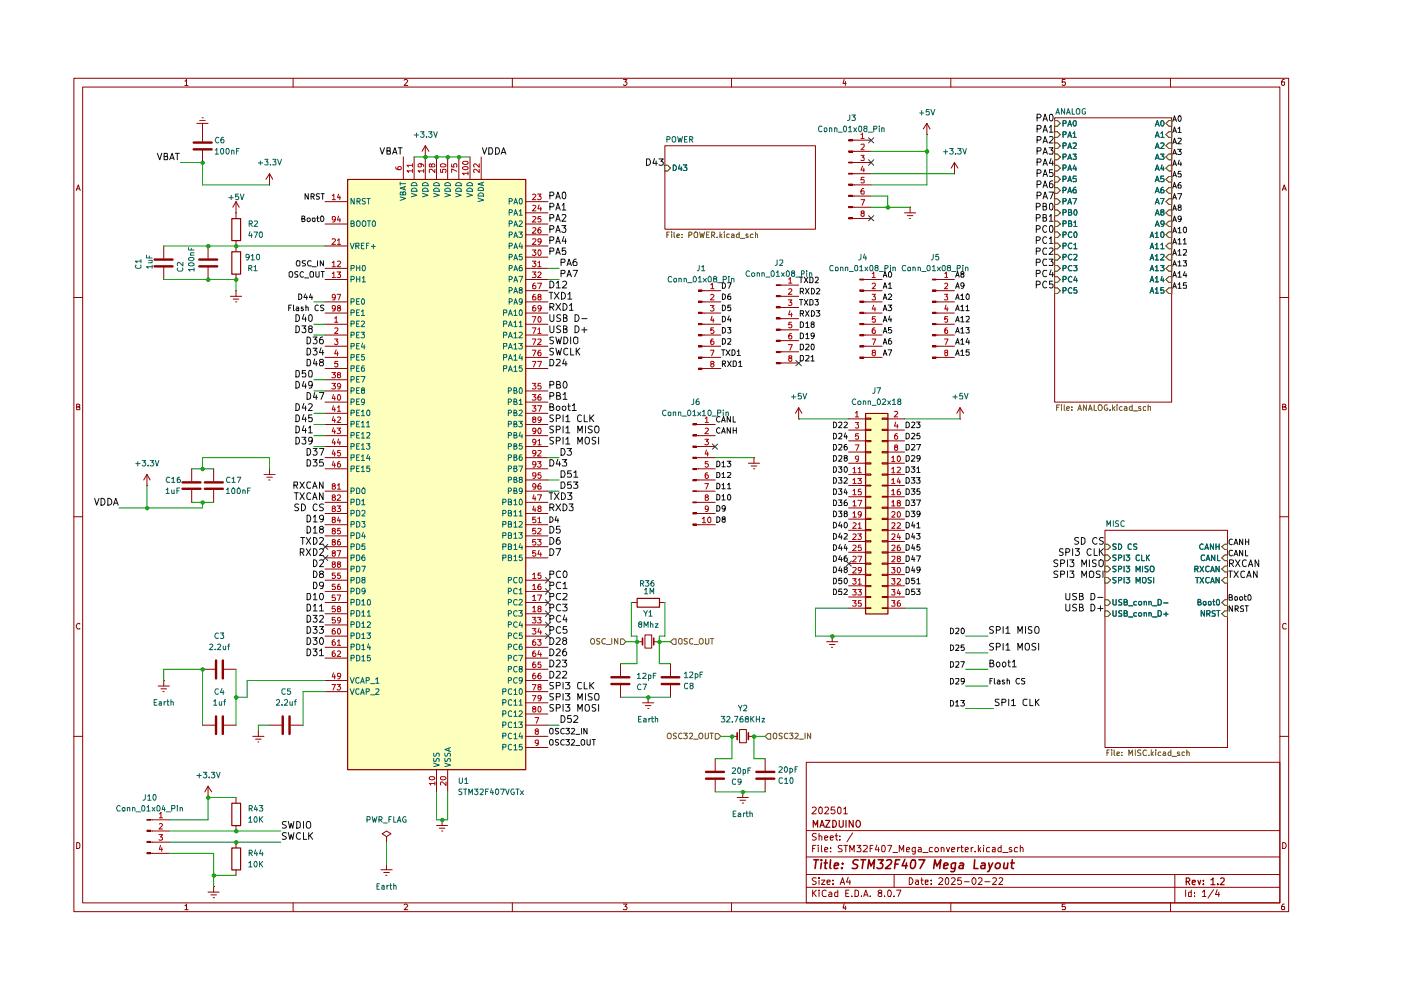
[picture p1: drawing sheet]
<svg xmlns="http://www.w3.org/2000/svg" width="297mm" height="210mm" viewBox="0 0 297 210" stroke-linecap="round" stroke-linejoin="round" font-family="sans-serif">
<g fill="none" stroke="#8f0000" stroke-width=".21">
<path d="M15.7 16.6h257.5v176.7h-257.5zM17.5 18.5h253.9v172.9h-253.9zM39.2 17.2h.2l.1-.4v1.3M39.2 18.1h.7M62.1 16.6v1.9M85.7 17l.2-.2h.3l.2 .3-.7 1h.7M108.6 16.6v1.9M132.2 16.8h.7l-.4 .6 .4 .1v.4l-.2 .2h-.4l-.1-.2M155.1 16.6v1.9M179 16.8l-.3 .9h.7M179.2 17.3v.8M201.6 16.6v1.9"/>
<path d="M225.8 16.8h-.6v.6h.6l.1 .1-.1 .5-.4 .1-.2-.2M248.2 16.6v1.9M272.3 16.8h-.3a.93 .93 0 0 0-.2 1.2h.5l.1-.5-.1-.1h-.5l-.1 .1M16.2 40.4l.4-1.2 .4 1.2M16.3 40h.5M271.9 40.4l.4-1.2 .4 1.2M272 40h.6M15.7 63.1h1.8M271.4 63.1h1.8M16.3 86.3h.4l.2-.3-.1-.2-.5-.1v1.2h.5l.1-.5-.2-.1M271.9 86.3l.6-.1v-.4l-.6-.1v1.2h.6l.2-.4-.3-.2M15.7 109.6h1.8"/>
<path d="M271.4 109.6h1.8M16.9 132.3l-.1-.1a.66 .66 0 0 0-.6 .4 .66 .66 0 0 0 .2 .7h.5M272.7 132.3l-.4-.1-.4 .3v.6l.2 .2h.6M15.7 156.1h1.8M271.4 156.1h1.8M16.3 178.6h.3l.3 .4v.6l-.3 .3h-.3zM170.9 161.6h100.5v29.8h-100.5zM170.9 176.1h100.5M172.2 171.3l.1-.1a.47 .47 0 0 1 .8 .3l-1 1.1h1M172.3 179.9h.4M173 179.2h-.7v1.4M173.1 176.8l-.6-.1-.3 .3 .1 .3 .7 .2 .1 .2a.51 .51 0 0 1-.4 .4 .51 .51 0 0 1-.5 0"/>
<path d="M173.5 179.2v.1M173.5 179.7v.9M173.7 177.3l.3-.1 .2 .2v.7M173.7 171.3l.3-.2 .3 .3v.9l-.3 .3a.82 .82 0 0 1-.3-1.3zM173.7 176.7v1.4M174.2 179.2v1.2l.1 .2M174.8 177.6l.7-.1-.1-.2-.4-.1-.2 .2 .1 .7h.5M174.9 171.3l.2-.2h.3l.3 .4-.9 1.1h.9M176 177.6l.7-.1-.1-.2-.4-.1-.2 .2 .1 .7h.5M176.1 179.7v.2M177 171.1h-.7l-.1 .7 .7-.1 .1 .6-.2 .3-.6-.2M177 177.2h.6"/>
<path d="M177.3 176.7v1.2l.3 .2M177.7 171.2l.3-.1 .3 .3v.9l-.3 .3a.82 .82 0 0 1-.3-1.4zM178.1 178v.1M178.1 177.3v.1M178.6 179.3h-.8l-.1 .4 .3 .2 .4 .1 .2 .3-.2 .3h-.7M178.9 171.5l.3-.4v1.5M178.9 179.2h.8M178.9 172.6h.8M179.3 179.2v1.4M180.8 176.6l-1.2 1.9M181.7 179.2h.8l-.5 .5h.3l.2 .3v.5h-.8M183 179.3h.8l.1 .4-.9 .9h.9"/>
<path d="M184.5 179.9h.4M185.1 179.2h-.6v1.4M185.9 179.2l-.3 1h.8M186.3 179.7v.9M187 179.3l.3-.1a.89 .89 0 0 1 .2 1.4h-.4l-.2-.3zM188.2 179.2h.9l-.6 1.4M194.1 179.7v1.2l-.3 .2-.3-.1M194.1 179.7h-.4l-.3 .3 .1 .6h.6M194.7 179.7h.5l.1 .2v.7h-.6v-.4l.6-.2M197.7 179.7h-.4l-.3 .3 .1 .6h.6M199.6 179.8v-.1a.36 .36 0 0 1 .6 .2v.7M199.6 179.7v.9"/>
<path d="M200.7 179.7l.3 .9 .3-.9M203 179.7v.9M203.5 179.7l-.5 .3M203.7 179.7h.5M203.9 179.2v1.2l.1 .2h.2M205.9 179.7v.9M206.3 179.7l-.4 .3M207.4 179.2v1.4M207.9 179.7l-.5 .6M208.5 179.2v.1M208.5 179.7v.9M209.8 179.7h-.3l-.4 .3 .2 .6h.5"/>
<path d="M210.4 179.7h.6v.9h-.6v-.4l.6-.2M212.3 179.2v1.4h-.5l-.2-.3 .1-.5 .2-.1h.4M214.5 179.7h-.4l-.1 .2 .1 .3 .4 .1v.3h-.5M215.7 179.7h-.4a.59 .59 0 0 0-.1 .9h.5M216.3 179.8l.2-.1h.3l.1 .9M216.3 179.2v1.4M271.9 178.6a.65 .65 0 0 1 .8 .7 .65 .65 0 0 1-.8 .6zM39.2 192h.2l.1-.3v1.2M39.2 192.9h.7M62.1 191.4v1.9M85.7 191.9l.2-.2h.3l.2 .2-.7 1h.7M108.6 191.4v1.9"/>
<path d="M132.2 191.7h.7l-.4 .5 .4 .2v.3l-.1 .2-.6-.1M155.1 191.4v1.9M170.9 188.1h100.5M170.9 185.4h100.5M170.9 181.7h100.5M172.3 188.7v1.4M172.5 189.3l.6 .8M173.1 186.2l-.6-.1-.3 .3 .3 .4 .6 .3a.51 .51 0 0 1-.4 .4 .51 .51 0 0 1-.5 0M173.1 188.7l-.8 .8M173.7 188.7v.2M173.7 186.1v.2M173.7 186.6v.9"/>
<path d="M173.7 189.1v1M174.2 186.6h.7l-.7 .9h.7M174.8 180.2l.7-.2-.1-.3h-.4l-.2 .2 .1 .7h.5M175.2 188.9l-.4-.2-.5 .4 .1 .8 .2 .2 .6-.1M175.3 187l.7-.1-.1-.3h-.5l-.1 .2 .1 .7h.5M175.8 189.2l.4-.1 .2 .3v.7h-.6l-.1-.4 .7-.2M176.1 180.5v.1M176.6 187.4v.1M176.6 186.6v.2M177.6 188.7v1.4h-.6v-.9h.6M178.1 187.5l.5-1.4 .5 1.4M178.3 187.1h.6"/>
<path d="M179 191.6l-.3 .9h.7M179.2 192.1v.8M179.3 189.4h.5M179.8 186l-.3 1h.8M180 188.7h-.7v1.4h.7M180.2 180.6v-1.4l.5 1.1 .4-1.1v1.4M180.2 186.6v.9M180.6 190v.1M181.3 188.7h.3l.4 .4v.6l-.2 .4h-.5zM182.6 190v.1M183.1 190.1l.5-1.4 .5 1.4M183.2 189.7h.7"/>
<path d="M184.5 190v.1M186.4 189.3l-.2-.3 .2-.3 .5 .1v.3l-.7 .5 .2 .5h.5v-.6l-.2-.2M187.5 190v.1M188.2 189l.3-.3a.78 .78 0 0 1 .6 .6 .78 .78 0 0 1-.3 .8l-.5-.1zM189.3 180.8h1M189.6 190v.1M189.6 185.4v2.7M190.1 188.7h.9l-.6 1.4M190.7 180.6v-1.4l.5 1.1 .4-1.1v1.4M192.2 180.2l.7-.2-.2-.3h-.4l-.1 .7 .1 .2h.5M192.8 186.1a.72 .72 0 0 1 .8 .7 .72 .72 0 0 1-.8 .7zM194.1 186.6h.5l.1 .9"/>
<path d="M194.7 186.9h-.4l-.2 .3 .2 .3h.4M195.2 186.6h.5M195.4 186.1v1.2l.3 .2M195.7 180.8h1.1M196.2 187l.6-.1v-.3h-.6v.9h.6M197.4 187.4v.1M197.4 186.6v.2M199.1 186.3v-.1a.47 .47 0 0 1 .8 .3l-.9 1h.9M200.5 186.3l.2-.2a.8 .8 0 0 1 .5 .7 .8 .8 0 0 1-.5 .7l-.2-.1-.1-.5zM201.6 191.4v1.9M201.8 186.3l.1-.2h.4l.2 .4-.8 1h.8M201.8 180.2l.6-.2-.1-.3h-.5v.7v.2h.6"/>
<path d="M203.8 186.1h-.7l-.1 .7 .3-.2 .4 .1 .2 .6a.52 .52 0 0 1-.9 .1M204.5 186.9h1M204.6 180.2l.7-.2-.2-.3h-.4l-.1 .7 .1 .2h.5M206.4 186.1a.75 .75 0 0 1 .6 .7 .75 .75 0 0 1-.6 .7 .92 .92 0 0 1 0-1.4zM206.8 180.5v.1M207.4 186.3l.2-.2 .5 .1 .1 .5-.9 .8h.9M207.6 180.1l.3 .5M208.8 186.9h1.1M210.5 186.3l.2-.2 .5 .1v.5l-.8 .8h.8M211.8 186.3l.2-.2h.3l.3 .4-.8 1h.8M212.6 180.8h1.1M225.8 191.7h-.6v.6l.6-.1 .1 .2-.1 .5-.6-.1"/>
<path d="M248.2 191.4v1.9M249.1 185.4v6M251.4 188.7v1.4M252.6 188.7v1.4h-.5l-.1-.8 .2-.2 .4 .1M253.2 190v.1M253.2 189.2v.2M254.9 189.1l.5-.4v1.4M254.9 190.1h.8M257.3 188.6l-1.2 1.8M258.1 188.6l-.4 1.1h.9M258.4 189.1v1M272.3 191.7h-.3a.93 .93 0 0 0-.2 1.2h.5l.1-.5-.1-.2h-.5l-.1 .2"/>
<circle cx="198.6" cy="180.2" r=".44"/>
</g>
<g fill="none" stroke="#8f0000" stroke-width=".25">
<path d="M172.4 175.4v-1.5l.5 1.1 .5-1.1v1.5M173.9 175.4l.4-1.5 .5 1.5M173.9 175h.7M175 173.9h1l-1 1.5h1M176.6 173.9a.72 .72 0 0 1 .7 .8 .72 .72 0 0 1-.7 .7zM177.9 173.9v1.2l.3 .3 .6-.3v-1.2M179.4 173.9v1.5M180.9 173.9v1.5l-.9-1.5v1.5M181.7 174l.4-.1a.78 .78 0 0 1 .3 .9 .78 .78 0 0 1-.6 .6 .97 .97 0 0 1-.1-1.4zM251.5 186.9h.5l.3-.3v-.2l-.3-.3h-.5v1.5M251.8 186.9l.5 .7M252.8 187.1l.6-.1v-.4h-.5l-.1 .2 .1 .7h.5"/>
<path d="M254 186.6l.3 1 .3-1M255.1 187.4v.2M255.1 186.6v.2M256.8 186.6l.4-.5v1.5M256.8 187.6h.8M258.2 187.4v.2M258.8 186.3l.2-.2 .5 .1v.5l-.8 .9h.8"/>
</g>
<g fill="none" stroke="#8f0000" stroke-width=".34">
<path d="M172.6 182.3h1M173.1 182.3l-.3 1.8M174.2 182.3v.2M174.2 183l-.2 1.1M174.8 183h.6M175.1 182.3l-.2 1.8h.4M176.1 182.3l-.2 1.6 .3 .2M176.9 183.6l.9-.2-.1-.4h-.7l-.1 .9 .1 .2h.6M178.5 184v.1M178.6 183v.2M181.9 182.4l-.6-.1-.5 .4 .2 .4 .8 .4 .1 .1-.2 .4-.3 .1h-.7M182.5 182.3h1.1"/>
<path d="M183 182.3l-.2 1.8M184 184.1l.2-1.8 .5 1.3 .7-1.3-.1 1.8M186.2 182.3h1.1l-.7 .7 .4 .1 .2 .3-.3 .7h-.7l-.3-.1M188 182.5l.3-.2 .6 .1a.51 .51 0 0 1 0 .7l-1.2 1h1.1M189.7 183.2h.7M190.8 182.3h-.9l-.2 1.8M191.9 182.2l-.6 1.4h1.1M192.2 183l-.2 1.1M193.3 182.5l.5-.2a1.12 1.12 0 0 1-.4 1.8l-.3-.1a1.61 1.61 0 0 1 .2-1.5zM194.8 182.3h1.3l-1 1.8M198 184.1l.2-1.8 .4 1.3 .9-1.3-.3 1.8M200.1 183.6l.9-.2-.1-.4h-.7l-.1 .9 .1 .2h.6"/>
<path d="M202.6 183l-.2 1.4a.51 .51 0 0 1-.3 .4 .51 .51 0 0 1-.5-.1M202.6 183a.65 .65 0 0 0-.9 .3v.7a.64 .64 0 0 0 .8 .1M203.5 183h.7l-.1 1.1M204.3 183.4l-.7 .1-.3 .4 .2 .2h.7M206.7 182.3l-.2 1.8h.8M208.1 183h.7v1.1M208.9 183.4l-.9 .2-.1 .1 .2 .4h.7M209.6 183l.3 1.1M210.5 183l-.8 1.7-.3 .1M211.1 183.3l.4-.3h.4l.2 .3-.2 .7-.3 .1h-.4l-.2-.3zM212.9 183v1.1h.4l.3-.1M213.7 183l-.2 1.1"/>
<path d="M214.3 183h.8M214.6 182.3l-.1 1.6 .4 .2"/>
</g>
<path d="M141 35.1h.6l.6 .5-.6 .6h-.6z" fill="#fff"/>
<path d="M141 35.1h.6l.6 .5-.6 .6h-.6z" fill="none" stroke="#745700" stroke-width=".21"/>
<path d="M142.7 35a.66 .66 0 0 1 .7 .4 .66 .66 0 0 1-.2 .8h-.5zM144.1 35l-.3 .8h.8M144.4 35.4v.8M144.9 35h.7l-.4 .5h.3v.7l-.6-.1" fill="none" stroke="#006564" stroke-width=".21"/>
<g fill="#fff">
<path d="M141 30.9h31.9v17.7h-31.9z"/>
<path d="M234.3 115.4h.6l.6 .5-.6 .6h-.6z"/>
</g>
<path d="M234.3 115.4h.6l.6 .5-.6 .6h-.6z" fill="none" stroke="#745700" stroke-width=".21"/>
<path d="M236.6 115.4h-.6v.3l.6 .5-.2 .3-.4-.1M237.2 115.3a.6 .6 0 0 1 .6 .6 .6 .6 0 0 1-.6 .6zM239.9 115.4a.45 .45 0 0 0-.7 .2v.6a.45 .45 0 0 0 .7 .2M241 115.4h-.6v.3l.6 .5-.2 .3-.4-.1" fill="none" stroke="#006564" stroke-width=".21"/>
<path d="M234.3 117.7h.6l.6 .6-.6 .6h-.6z" fill="#fff"/>
<path d="M234.3 117.7h.6l.6 .6-.6 .6h-.6z" fill="none" stroke="#745700" stroke-width=".21"/>
<path d="M236.6 117.7l-.6 .1v.3l.6 .4-.2 .4-.4-.1M237.2 118.3l.5-.1 .1-.3-.1-.2h-.5v1.2M238.3 117.7v1.2M238.8 117.7h.7l-.4 .4 .3 .1 .1 .4-.2 .3h-.4l-.1-.2M241.6 117.8l-.6-.1-.1 .2 .1 .8 .2 .2 .4-.2M242.1 117.7v1.2h.6M243.1 117.7v1.2M243.2 118.2l.5 .7M243.7 117.7l-.6 .7" fill="none" stroke="#006564" stroke-width=".21"/>
<path d="M234.3 120.1h.6l.6 .6-.6 .5h-.6z" fill="#fff"/>
<path d="M234.3 120.1h.6l.6 .5-.6 .6h-.6z" fill="none" stroke="#745700" stroke-width=".21"/>
<path d="M236.6 120.1h-.6v.4l.6 .4-.2 .3h-.4M237.2 120.6h.5l.1-.4-.1-.1h-.5v1.1M238.3 120.1v1.1M238.8 120.1h.7l-.4 .4 .3 .1 .1 .4-.2 .2h-.4l-.1-.1M240.9 121.2v-1.1l.4 .8 .4-.8v1.1M242.2 120.1v1.1M243.4 120.1h-.5l-.2 .1 .2 .4 .5 .1v.4l-.2 .1h-.5M244 120.1h.5a.77 .77 0 0 1-.2 1.1h-.3a.87 .87 0 0 1 0-1.1z" fill="none" stroke="#006564" stroke-width=".21"/>
<path d="M234.3 122.4h.6l.6 .6-.6 .6h-.6z" fill="#fff"/>
<path d="M234.3 122.4h.6l.6 .6-.6 .6h-.6z" fill="none" stroke="#745700" stroke-width=".21"/>
<path d="M236.6 122.4l-.6 .1v.4l.6 .4-.2 .3-.4-.1M237.2 123l.5-.1 .1-.3-.1-.2h-.5v1.2M238.3 122.4v1.2M238.8 122.4h.7l-.4 .5h.3l.1 .5-.2 .2h-.4l-.1-.2M240.9 123.6v-1.2l.4 .9 .4-.9v1.2M242.2 122.6l.2-.2h.4a.86 .86 0 0 1-.1 1.2l-.5-.2zM244.1 122.4h-.6l-.1 .2 .1 .3 .5 .2v.4h-.6M244.6 122.4v1.2" fill="none" stroke="#006564" stroke-width=".21"/>
<path d="M259.1 115.9l.6-.5h.6v1.1h-.6z" fill="#fff"/>
<path d="M259.1 115.9l.6-.5h.6v1.1h-.6z" fill="none" stroke="#745700" stroke-width=".21"/>
<path d="M255.1 115.4a.55 .55 0 0 0-.8 .5 .55 .55 0 0 0 .8 .5M255.4 116.5l.5-1.2 .3 1.2M255.5 116.2h.6M257.3 115.3v1.2l-.7-1.2v1.2M257.8 115.3v1.2M257.8 115.9h.7M258.5 115.3v1.2" fill="none" stroke="#006564" stroke-width=".21"/>
<path d="M259.7 117.7h.6v1.2h-.6l-.6-.6z" fill="#fff"/>
<path d="M259.7 117.7h.6v1.2h-.6l-.6-.6z" fill="none" stroke="#745700" stroke-width=".21"/>
<path d="M255.4 117.8l-.6-.1-.1 .2 .1 .8 .2 .2 .4-.2M255.7 118.9l.4-1.2 .4 1.2M255.9 118.5h.5M257.6 117.7v1.2l-.7-1.2v1.2M258.1 117.7v1.2h.6" fill="none" stroke="#006564" stroke-width=".21"/>
<path d="M259.7 120.1h.6v1.1h-.6l-.6-.5z" fill="#fff"/>
<path d="M259.7 120.1h.6v1.1h-.6l-.6-.6z" fill="none" stroke="#745700" stroke-width=".21"/>
<path d="M253.3 120.6h.7v-.5h-.7v1.1M253.7 120.6l.3 .6M254.4 120.1l.8 1.1M255.2 120.1l-.8 1.1M256.4 120.1h-.5a.67 .67 0 0 0-.3 .6 .67 .67 0 0 0 .5 .5l.3-.1M256.7 121.2l.3-1.1 .5 1.1M256.8 120.9h.5M258.5 120.1v1.1l-.7-1.1v1.1" fill="none" stroke="#006564" stroke-width=".21"/>
<path d="M259.7 122.4h.6v1.2h-.6l-.6-.6z" fill="#fff"/>
<path d="M259.7 122.4h.6v1.2h-.6l-.6-.6z" fill="none" stroke="#745700" stroke-width=".21"/>
<path d="M253.5 122.4h.7M253.8 122.4v1.2M254.4 122.4l.8 1.2M255.2 122.4l-.8 1.2M256.4 122.5l-.5-.1a.67 .67 0 0 0-.3 .7 .67 .67 0 0 0 .5 .5l.3-.2M256.7 123.6l.3-1.2 .5 1.2M256.8 123.3h.5M258.5 122.4v1.2l-.7-1.2v1.2" fill="none" stroke="#006564" stroke-width=".21"/>
<path d="M234.3 127.2h.6l.6 .6-.6 .6h-.6z" fill="#fff"/>
<path d="M234.3 127.2h.6l.6 .6-.6 .6h-.6z" fill="none" stroke="#745700" stroke-width=".21"/>
<g fill="none" stroke="#006564" stroke-width=".21">
<path d="M236 127.1v1l.1 .2 .5-.1v-1.1M237.8 127.2l-.4-.1-.2 .2v.3l.6 .2v.4l-.6 .1M238.3 127.7l.6-.1 .1-.3-.2-.2h-.5v1.2h.6l.1-.5-.2-.1M239.3 128.4h.9M241 127.6l-.4-.1-.2 .3v.3l.1 .2h.5M241.5 127.6h.5l.1 .5-.2 .2h-.3l-.2-.2zM242.6 127.6l.3-.1 .2 .2v.6M242.6 127.5v.8M243.6 127.6l.3-.1 .2 .2v.6M243.6 127.5v.8M244.3 128.4h1M245.5 127.1h.4l.3 .3v.6l-.2 .3h-.5z"/>
<path d="M246.7 127.8h.9"/>
</g>
<path d="M234.3 129.5h.6l.6 .6-.6 .6h-.6z" fill="#fff"/>
<path d="M234.3 129.5h.6l.6 .6-.6 .6h-.6z" fill="none" stroke="#745700" stroke-width=".21"/>
<g fill="none" stroke="#006564" stroke-width=".21">
<path d="M236 129.5v1l.1 .1h.5v-1.1M237.8 129.5h-.4l-.2 .2v.3l.6 .2v.4h-.6M238.3 130h.6l.1-.3-.2-.2h-.5v1.1h.6l.1-.5-.2-.1M239.3 130.8h.9M241 130l-.4-.1-.2 .2v.4l.1 .1h.5M241.5 130h.5l.1 .5-.2 .1h-.3l-.2-.1zM242.6 130l.3-.1 .2 .1v.6M242.6 129.9v.7M243.6 130l.3-.1 .2 .1v.6M243.6 129.9v.7M244.3 130.8h1M245.5 129.5h.5l.2 .3v.6l-.2 .2h-.5z"/>
<path d="M246.7 130.2h.9M247.2 129.8v.8"/>
</g>
<path d="M259.7 127.2h.6v1.2h-.6l-.6-.6z" fill="#fff"/>
<path d="M259.7 127.2h.6v1.2h-.6l-.6-.6z" fill="none" stroke="#745700" stroke-width=".21"/>
<path d="M254 127.7l.5-.1v-.4l-.5-.1v1.2h.5l.2-.4-.4-.2M255.2 127.6h.5l-.1 .7h-.4zM256.2 127.6h.5v.7l-.5-.1zM257.1 127.5h.5M257.3 127.1v1.2h.3M258.1 127.1a.75 .75 0 0 1 .3 1.2h-.3l-.2-.5 .1-.5z" fill="none" stroke="#006564" stroke-width=".21"/>
<path d="M259.7 129.5h.6v1.2h-.6l-.6-.6z" fill="#fff"/>
<path d="M259.7 129.5h.6v1.2h-.6l-.6-.6z" fill="none" stroke="#745700" stroke-width=".21"/>
<path d="M255.4 129.5v1.1l-.7-1.1v1.1M255.9 130.1h.5l.1-.1v-.4l-.1-.1h-.5v1.1M256.2 130.1l.3 .5M257.6 129.5h-.4l-.2 .2v.3l.6 .2v.4h-.6M258 129.5h.7M258.3 129.5v1.1" fill="none" stroke="#006564" stroke-width=".21"/>
<g fill="#fff">
<path d="M234.3 112.4h26v46.1h-26z"/>
<path d="M223.6 46.9h.6l.6 .6-.6 .5h-.6z"/>
</g>
<path d="M223.6 46.9h.6l.6 .6-.6 .5h-.6z" fill="none" stroke="#745700" stroke-width=".21"/>
<path d="M225.4 47.4h.6v-.5l-.6-.1v1.2M226.6 47.4h.4l.2-.2v-.3l-.2-.1h-.4v1.2l.6-.1v-.3l-.2-.2M227.7 47.2l.3-.4v1.2M227.7 48h.6" fill="none" stroke="#006564" stroke-width=".21"/>
<path d="M223.6 44.5h.6l.6 .6-.6 .6h-.6z" fill="#fff"/>
<path d="M223.6 44.5h.6l.6 .6-.6 .6h-.6z" fill="none" stroke="#745700" stroke-width=".21"/>
<path d="M225.4 45h.6v-.5l-.6-.1v1.2M226.6 45h.4l.2-.1v-.4l-.2-.1h-.4v1.2h.6v-.4l-.2-.2M227.8 44.5l.2-.1a.71 .71 0 0 1 .1 1.2h-.1a.7 .7 0 0 1-.2-1.1z" fill="none" stroke="#006564" stroke-width=".21"/>
<path d="M247.8 46.9h.6v1.1h-.6l-.6-.5z" fill="#fff"/>
<path d="M247.8 46.9h.6v1.1h-.6l-.6-.5z" fill="none" stroke="#745700" stroke-width=".21"/>
<path d="M244.9 48l.5-1.2 .4 1.2M245.1 47.7h.5M246.8 47.3l-.3 .3-.4-.2v-.5l.4-.1a.73 .73 0 0 1 0 1.2h-.3" fill="none" stroke="#006564" stroke-width=".21"/>
<path d="M247.8 44.5h.6v1.2h-.6l-.6-.6z" fill="#fff"/>
<path d="M247.8 44.5h.6v1.2h-.6l-.6-.6z" fill="none" stroke="#745700" stroke-width=".21"/>
<path d="M244.9 45.6l.5-1.2 .4 1.2M245.1 45.3h.5M246.3 45l-.2-.1v-.4h.6v.4l-.6 .1v.6h.2h.2l.3-.2-.3-.4" fill="none" stroke="#006564" stroke-width=".21"/>
<path d="M247.8 35.1h.6v1.1h-.6l-.6-.6z" fill="#fff"/>
<path d="M247.8 35.1h.6v1.1h-.6l-.6-.6z" fill="none" stroke="#745700" stroke-width=".21"/>
<path d="M244.9 36.2l.5-1.2 .4 1.2M245.1 35.8h.5M246.4 35l-.3 .8h.7M246.6 35.4v.8" fill="none" stroke="#006564" stroke-width=".21"/>
<path d="M223.6 37.4h.6l.6 .6-.6 .6h-.6z" fill="#fff"/>
<path d="M223.6 37.4h.6l.6 .6-.6 .6h-.6z" fill="none" stroke="#745700" stroke-width=".21"/>
<path d="M225.4 38l.6-.1v-.5l-.6-.1v1.2M226.4 38.5l.4-1.2 .4 1.2M226.5 38.2h.6M228.2 37.3h-.6l-.1 .6 .6-.1 .1 .6h-.7" fill="none" stroke="#006564" stroke-width=".21"/>
<path d="M247.8 37.4h.6v1.2h-.6l-.6-.6z" fill="#fff"/>
<path d="M247.8 37.4h.6v1.2h-.6l-.6-.6z" fill="none" stroke="#745700" stroke-width=".21"/>
<path d="M244.9 38.5l.5-1.2 .4 1.2M245.1 38.2h.5M246.7 37.3h-.6v.6l.5-.1 .2 .2v.4l-.2 .1-.5-.1" fill="none" stroke="#006564" stroke-width=".21"/>
<path d="M223.6 35.1h.6l.6 .5-.6 .6h-.6z" fill="#fff"/>
<path d="M223.6 35.1h.6l.6 .5-.6 .6h-.6z" fill="none" stroke="#745700" stroke-width=".21"/>
<path d="M225.4 35.6h.6v-.5l-.6-.1v1.2M226.4 36.2l.4-1.2 .4 1.2M226.5 35.8h.6M227.8 35l-.3 .8h.8M228.1 35.4v.8" fill="none" stroke="#006564" stroke-width=".21"/>
<path d="M223.6 27.9h.6l.6 .6-.6 .6h-.6z" fill="#fff"/>
<path d="M223.6 27.9h.6l.6 .6-.6 .6h-.6z" fill="none" stroke="#745700" stroke-width=".21"/>
<path d="M225.4 28.5l.6-.1v-.5h-.6v1.2M226.4 29.1l.4-1.2 .4 1.2M226.5 28.8h.6M227.5 28.3l.3-.4v1.2M227.5 29.1h.7" fill="none" stroke="#006564" stroke-width=".21"/>
<path d="M247.8 27.9h.6v1.2h-.6l-.6-.6z" fill="#fff"/>
<path d="M247.8 27.9h.6v1.2h-.6l-.6-.6z" fill="none" stroke="#745700" stroke-width=".21"/>
<path d="M244.9 29.1l.5-1.2 .4 1.2M245.1 28.8h.5M246.1 28.3l.4-.4v1.2M246.1 29.1h.7" fill="none" stroke="#006564" stroke-width=".21"/>
<path d="M223.6 25.6h.6l.6 .6-.6 .6h-.6z" fill="#fff"/>
<path d="M223.6 25.6h.6l.6 .6-.6 .6h-.6z" fill="none" stroke="#745700" stroke-width=".21"/>
<path d="M225.4 26.2h.6v-.5l-.6-.1v1.2M226.4 26.8l.4-1.2 .4 1.2M226.5 26.4h.6M227.7 25.7l.2-.1 .3 .2v.7l-.3 .3-.2-.2a.69 .69 0 0 1 0-.9z" fill="none" stroke="#006564" stroke-width=".21"/>
<path d="M247.8 25.6h.6v1.2h-.6l-.6-.6z" fill="#fff"/>
<path d="M247.8 25.6h.6v1.2h-.6l-.6-.6z" fill="none" stroke="#745700" stroke-width=".21"/>
<path d="M244.9 26.8l.5-1.2 .4 1.2M245.1 26.4h.5M246.2 25.7l.2-.1a.62 .62 0 0 1 .4 .6 .62 .62 0 0 1-.4 .6l-.3-.3z" fill="none" stroke="#006564" stroke-width=".21"/>
<path d="M223.6 32.7h.6l.6 .6-.6 .6h-.6z" fill="#fff"/>
<path d="M223.6 32.7h.6l.6 .6-.6 .6h-.6z" fill="none" stroke="#745700" stroke-width=".21"/>
<path d="M225.4 33.3l.6-.1v-.5h-.6v1.1M226.4 33.8l.4-1.1 .4 1.1M226.5 33.5h.6M227.5 32.7h.7l-.4 .4 .4 .1v.5h-.7" fill="none" stroke="#006564" stroke-width=".21"/>
<path d="M247.8 32.7h.6v1.2h-.6l-.6-.6z" fill="#fff"/>
<path d="M247.8 32.7h.6v1.2h-.6l-.6-.6z" fill="none" stroke="#745700" stroke-width=".21"/>
<path d="M244.9 33.8l.5-1.1 .4 1.1M245.1 33.5h.5M246 32.7h.8l-.4 .4 .3 .1 .1 .4-.2 .2-.6-.1" fill="none" stroke="#006564" stroke-width=".21"/>
<path d="M223.6 30.3h.6l.6 .6-.6 .6h-.6z" fill="#fff"/>
<path d="M223.6 30.3h.6l.6 .6-.6 .6h-.6z" fill="none" stroke="#745700" stroke-width=".21"/>
<path d="M225.4 30.9l.6-.1v-.5h-.6v1.2M226.4 31.5l.4-1.2 .4 1.2M226.5 31.2h.6M227.5 30.4h.7v.4l-.7 .7h.7" fill="none" stroke="#006564" stroke-width=".21"/>
<path d="M247.8 30.3h.6v1.2h-.6l-.6-.6z" fill="#fff"/>
<path d="M247.8 30.3h.6v1.2h-.6l-.6-.6z" fill="none" stroke="#745700" stroke-width=".21"/>
<path d="M244.9 31.5l.5-1.2 .4 1.2M245.1 31.2h.5M246.1 30.4l.5-.1 .2 .3-.8 .9h.8" fill="none" stroke="#006564" stroke-width=".21"/>
<path d="M223.6 51.6h.6l.6 .6-.6 .5h-.6z" fill="#fff"/>
<path d="M223.6 51.6h.6l.6 .6-.6 .5h-.6z" fill="none" stroke="#745700" stroke-width=".21"/>
<path d="M225.4 52.2l.6-.1v-.5h-.6v1.1M227.2 51.6h-.5a.67 .67 0 0 0-.2 .6 .67 .67 0 0 0 .5 .5l.2-.1M227.7 51.9l.3-.3v1.1M227.7 52.7h.6" fill="none" stroke="#006564" stroke-width=".21"/>
<path d="M223.6 49.2h.6l.6 .6-.6 .6h-.6z" fill="#fff"/>
<path d="M223.6 49.2h.6l.6 .6-.6 .6h-.6z" fill="none" stroke="#745700" stroke-width=".21"/>
<path d="M225.4 49.8l.6-.1v-.5h-.6v1.2M227.2 49.3l-.5-.1a.67 .67 0 0 0-.2 .7 .67 .67 0 0 0 .5 .5l.2-.2M227.8 49.2a.59 .59 0 0 1 .6 .4 .59 .59 0 0 1-.1 .6l-.2 .2a.71 .71 0 0 1-.3-1.2z" fill="none" stroke="#006564" stroke-width=".21"/>
<path d="M247.8 51.6h.6v1.1h-.6l-.6-.5z" fill="#fff"/>
<path d="M247.8 51.6h.6v1.1h-.6l-.6-.5z" fill="none" stroke="#745700" stroke-width=".21"/>
<path d="M243.8 52.7l.5-1.1 .3 1.1M243.9 52.4h.6M244.9 51.9l.4-.3v1.1M244.9 52.7h.7M246.1 51.9l.4-.3v1.1M246.1 52.7h.7" fill="none" stroke="#006564" stroke-width=".21"/>
<path d="M247.8 49.2h.6v1.2h-.6l-.6-.6z" fill="#fff"/>
<path d="M247.8 49.2h.6v1.2h-.6l-.6-.6z" fill="none" stroke="#745700" stroke-width=".21"/>
<path d="M243.8 50.4l.5-1.2 .3 1.2M243.9 50h.6M244.9 49.5l.4-.3v1.2M244.9 50.4h.7M246.1 49.4l.2-.2a.6 .6 0 0 1 .6 .4 .6 .6 0 0 1-.3 .7l-.2 .1-.3-.3z" fill="none" stroke="#006564" stroke-width=".21"/>
<path d="M223.6 53.9h.6l.6 .6-.6 .6h-.6z" fill="#fff"/>
<path d="M223.6 53.9h.6l.6 .6-.6 .6h-.6z" fill="none" stroke="#745700" stroke-width=".21"/>
<path d="M225.4 54.5l.6-.1v-.5h-.6v1.2M227.2 54l-.5-.1a.67 .67 0 0 0-.2 .7 .67 .67 0 0 0 .5 .5l.2-.2M227.7 54l.6-.1v.2v.3l-.6 .7h.6" fill="none" stroke="#006564" stroke-width=".21"/>
<path d="M247.8 56.3h.6v1.2h-.6l-.6-.6z" fill="#fff"/>
<path d="M247.8 56.3h.6v1.2h-.6l-.6-.6z" fill="none" stroke="#745700" stroke-width=".21"/>
<path d="M243.8 57.4l.5-1.1 .3 1.1M243.9 57.1h.6M244.9 56.6l.4-.3v1.1M244.9 57.4h.7M246 56.3h.8l-.4 .4 .4 .2v.3l-.2 .2-.6-.1" fill="none" stroke="#006564" stroke-width=".21"/>
<path d="M223.6 56.3h.6l.6 .6-.6 .6h-.6z" fill="#fff"/>
<path d="M223.6 56.3h.6l.6 .6-.6 .6h-.6z" fill="none" stroke="#745700" stroke-width=".21"/>
<path d="M225.4 56.9l.6-.1v-.5h-.6v1.1M227.2 56.4l-.5-.1-.2 .4 .2 .7 .5-.1M227.7 56.3h.6l-.3 .4h.3v.2v.5l-.6-.1" fill="none" stroke="#006564" stroke-width=".21"/>
<path d="M247.8 53.9h.6v1.2h-.6l-.6-.6z" fill="#fff"/>
<path d="M247.8 53.9h.6v1.2h-.6l-.6-.6z" fill="none" stroke="#745700" stroke-width=".21"/>
<path d="M243.8 55.1l.5-1.2 .3 1.2M243.9 54.8h.6M244.9 54.3l.4-.4v1.2M244.9 55.1h.7M246.1 54l.5-.1 .2 .4-.8 .8h.8" fill="none" stroke="#006564" stroke-width=".21"/>
<path d="M223.6 58.7h.6l.6 .6-.6 .6h-.6z" fill="#fff"/>
<path d="M223.6 58.7h.6l.6 .6-.6 .6h-.6z" fill="none" stroke="#745700" stroke-width=".21"/>
<path d="M225.4 59.3l.6-.1v-.5l-.6-.1v1.2M227.2 58.8l-.2-.2a.67 .67 0 0 0-.5 .5 .67 .67 0 0 0 .2 .7l.5-.1M228 58.6l-.3 .8h.7M228.3 59v.8" fill="none" stroke="#006564" stroke-width=".21"/>
<path d="M247.8 58.7h.6v1.2h-.6l-.6-.6z" fill="#fff"/>
<path d="M247.8 58.7h.6v1.2h-.6l-.6-.6z" fill="none" stroke="#745700" stroke-width=".21"/>
<path d="M243.8 59.8l.5-1.2 .3 1.2M243.9 59.4h.6M244.9 58.9h.2l.2-.3v1.2M244.9 59.8h.7M246.4 58.6l-.3 .8h.7M246.6 59v.8" fill="none" stroke="#006564" stroke-width=".21"/>
<path d="M247.8 61h.6v1.2h-.6l-.6-.6z" fill="#fff"/>
<path d="M247.8 61h.6v1.2h-.6l-.6-.6z" fill="none" stroke="#745700" stroke-width=".21"/>
<path d="M243.8 62.1l.5-1.1 .3 1.1M243.9 61.8h.6M244.9 61.3h.2l.2-.3v1.1M244.9 62.1h.7M246.7 61h-.6v.6l.5-.1 .2 .1v.4l-.2 .1h-.5" fill="none" stroke="#006564" stroke-width=".21"/>
<path d="M223.6 61h.6l.6 .6-.6 .6h-.6z" fill="#fff"/>
<path d="M223.6 61h.6l.6 .6-.6 .6h-.6z" fill="none" stroke="#745700" stroke-width=".21"/>
<path d="M225.4 61.6h.6v-.6h-.6v1.1M227.2 61.1l-.2-.1a.67 .67 0 0 0-.5 .5 .67 .67 0 0 0 .2 .6h.5M228.3 61h-.5l-.1 .6 .6-.1v.6h-.6" fill="none" stroke="#006564" stroke-width=".21"/>
<path d="M223.6 42.2h.6l.6 .6-.6 .5h-.6z" fill="#fff"/>
<path d="M223.6 42.2h.6l.6 .6-.6 .5h-.6z" fill="none" stroke="#745700" stroke-width=".21"/>
<path d="M225.4 42.7h.6v-.5l-.6-.1v1.2M226.4 43.3l.4-1.2 .4 1.2M226.5 42.9h.6M227.5 42.1h.8l-.5 1.2" fill="none" stroke="#006564" stroke-width=".21"/>
<path d="M247.8 39.8h.6v1.2h-.6l-.6-.6z" fill="#fff"/>
<path d="M247.8 39.8h.6v1.2h-.6l-.6-.6z" fill="none" stroke="#745700" stroke-width=".21"/>
<path d="M246.6 39.7l-.3 .1-.2 .2v.8l.5 .1 .2-.2v-.3l-.2-.2h-.4l-.1 .2M244.9 40.9l.5-1.2 .4 1.2M245.1 40.6h.5" fill="none" stroke="#006564" stroke-width=".21"/>
<path d="M247.8 42.2h.6v1.1h-.6l-.6-.5z" fill="#fff"/>
<path d="M247.8 42.2h.6v1.1h-.6l-.6-.5z" fill="none" stroke="#745700" stroke-width=".21"/>
<path d="M244.9 43.3l.5-1.2 .4 1.2M245.1 42.9h.5M246 42.1h.8l-.5 1.2" fill="none" stroke="#006564" stroke-width=".21"/>
<path d="M223.6 39.8h.6l.6 .6-.6 .6h-.6z" fill="#fff"/>
<path d="M223.6 39.8h.6l.6 .6-.6 .6h-.6z" fill="none" stroke="#745700" stroke-width=".21"/>
<path d="M228.1 39.7l-.4 .2-.2 .8 .2 .2 .5-.1-.1-.6h-.4l-.2 .2M225.4 40.4l.6-.1v-.5l-.6-.1v1.2M226.4 40.9l.4-1.2 .4 1.2M226.5 40.6h.6" fill="none" stroke="#006564" stroke-width=".21"/>
<path d="M223.6 25h24.8v60.3h-24.8z" fill="#fff"/>
<g fill="#fdffbc">
<path d="M73.7 38h37.7v125.2h-37.7z"/>
<path d="M183.5 87.6h4.7v42.5h-4.7z"/>
</g>
<path d="M141 35.1h.6l.6 .5-.6 .6h-.6z" fill="#fff"/>
<path d="M141 35.1h.6l.6 .5-.6 .6h-.6z" fill="none" stroke="#745700" stroke-width=".21"/>
<path d="M142.7 35a.66 .66 0 0 1 .7 .4 .66 .66 0 0 1-.2 .8h-.5zM144.1 35l-.3 .8h.8M144.4 35.4v.8M144.9 35h.7l-.4 .5h.3v.7l-.6-.1" fill="none" stroke="#006564" stroke-width=".21"/>
<path d="M141 30.9h31.9v17.7h-31.9z" fill="none" stroke="#8f0000" stroke-width=".21"/>
<path d="M234.3 115.4h.6l.6 .5-.6 .6h-.6z" fill="#fff"/>
<path d="M234.3 115.4h.6l.6 .5-.6 .6h-.6z" fill="none" stroke="#745700" stroke-width=".21"/>
<path d="M236.6 115.4h-.6v.3l.6 .5-.2 .3-.4-.1M237.2 115.3a.6 .6 0 0 1 .6 .6 .6 .6 0 0 1-.6 .6zM239.9 115.4a.45 .45 0 0 0-.7 .2v.6a.45 .45 0 0 0 .7 .2M241 115.4h-.6v.3l.6 .5-.2 .3-.4-.1" fill="none" stroke="#006564" stroke-width=".21"/>
<path d="M234.3 117.7h.6l.6 .6-.6 .6h-.6z" fill="#fff"/>
<path d="M234.3 117.7h.6l.6 .6-.6 .6h-.6z" fill="none" stroke="#745700" stroke-width=".21"/>
<path d="M236.6 117.7l-.6 .1v.3l.6 .4-.2 .4-.4-.1M237.2 118.3l.5-.1 .1-.3-.1-.2h-.5v1.2M238.3 117.7v1.2M238.8 117.7h.7l-.4 .4 .3 .1 .1 .4-.2 .3h-.4l-.1-.2M241.6 117.8l-.6-.1-.1 .2 .1 .8 .2 .2 .4-.2M242.1 117.7v1.2h.6M243.1 117.7v1.2M243.2 118.2l.5 .7M243.7 117.7l-.6 .7" fill="none" stroke="#006564" stroke-width=".21"/>
<path d="M234.3 120.1h.6l.6 .6-.6 .5h-.6z" fill="#fff"/>
<path d="M234.3 120.1h.6l.6 .5-.6 .6h-.6z" fill="none" stroke="#745700" stroke-width=".21"/>
<path d="M236.6 120.1h-.6v.4l.6 .4-.2 .3h-.4M237.2 120.6h.5l.1-.4-.1-.1h-.5v1.1M238.3 120.1v1.1M238.8 120.1h.7l-.4 .4 .3 .1 .1 .4-.2 .2h-.4l-.1-.1M240.9 121.2v-1.1l.4 .8 .4-.8v1.1M242.2 120.1v1.1M243.4 120.1h-.5l-.2 .1 .2 .4 .5 .1v.4l-.2 .1h-.5M244 120.1h.5a.77 .77 0 0 1-.2 1.1h-.3a.87 .87 0 0 1 0-1.1z" fill="none" stroke="#006564" stroke-width=".21"/>
<path d="M234.3 122.4h.6l.6 .6-.6 .6h-.6z" fill="#fff"/>
<path d="M234.3 122.4h.6l.6 .6-.6 .6h-.6z" fill="none" stroke="#745700" stroke-width=".21"/>
<path d="M236.6 122.4l-.6 .1v.4l.6 .4-.2 .3-.4-.1M237.2 123l.5-.1 .1-.3-.1-.2h-.5v1.2M238.3 122.4v1.2M238.8 122.4h.7l-.4 .5h.3l.1 .5-.2 .2h-.4l-.1-.2M240.9 123.6v-1.2l.4 .9 .4-.9v1.2M242.2 122.6l.2-.2h.4a.86 .86 0 0 1-.1 1.2l-.5-.2zM244.1 122.4h-.6l-.1 .2 .1 .3 .5 .2v.4h-.6M244.6 122.4v1.2" fill="none" stroke="#006564" stroke-width=".21"/>
<path d="M259.1 115.9l.6-.5h.6v1.1h-.6z" fill="#fff"/>
<path d="M259.1 115.9l.6-.5h.6v1.1h-.6z" fill="none" stroke="#745700" stroke-width=".21"/>
<path d="M255.1 115.4a.55 .55 0 0 0-.8 .5 .55 .55 0 0 0 .8 .5M255.4 116.5l.5-1.2 .3 1.2M255.5 116.2h.6M257.3 115.3v1.2l-.7-1.2v1.2M257.8 115.3v1.2M257.8 115.9h.7M258.5 115.3v1.2" fill="none" stroke="#006564" stroke-width=".21"/>
<path d="M259.7 117.7h.6v1.2h-.6l-.6-.6z" fill="#fff"/>
<path d="M259.7 117.7h.6v1.2h-.6l-.6-.6z" fill="none" stroke="#745700" stroke-width=".21"/>
<path d="M255.4 117.8l-.6-.1-.1 .2 .1 .8 .2 .2 .4-.2M255.7 118.9l.4-1.2 .4 1.2M255.9 118.5h.5M257.6 117.7v1.2l-.7-1.2v1.2M258.1 117.7v1.2h.6" fill="none" stroke="#006564" stroke-width=".21"/>
<path d="M259.7 120.1h.6v1.1h-.6l-.6-.5z" fill="#fff"/>
<path d="M259.7 120.1h.6v1.1h-.6l-.6-.6z" fill="none" stroke="#745700" stroke-width=".21"/>
<path d="M253.3 120.6h.7v-.5h-.7v1.1M253.7 120.6l.3 .6M254.4 120.1l.8 1.1M255.2 120.1l-.8 1.1M256.4 120.1h-.5a.67 .67 0 0 0-.3 .6 .67 .67 0 0 0 .5 .5l.3-.1M256.7 121.2l.3-1.1 .5 1.1M256.8 120.9h.5M258.5 120.1v1.1l-.7-1.1v1.1" fill="none" stroke="#006564" stroke-width=".21"/>
<path d="M259.7 122.4h.6v1.2h-.6l-.6-.6z" fill="#fff"/>
<path d="M259.7 122.4h.6v1.2h-.6l-.6-.6z" fill="none" stroke="#745700" stroke-width=".21"/>
<path d="M253.5 122.4h.7M253.8 122.4v1.2M254.4 122.4l.8 1.2M255.2 122.4l-.8 1.2M256.4 122.5l-.5-.1a.67 .67 0 0 0-.3 .7 .67 .67 0 0 0 .5 .5l.3-.2M256.7 123.6l.3-1.2 .5 1.2M256.8 123.3h.5M258.5 122.4v1.2l-.7-1.2v1.2" fill="none" stroke="#006564" stroke-width=".21"/>
<path d="M234.3 127.2h.6l.6 .6-.6 .6h-.6z" fill="#fff"/>
<path d="M234.3 127.2h.6l.6 .6-.6 .6h-.6z" fill="none" stroke="#745700" stroke-width=".21"/>
<g fill="none" stroke="#006564" stroke-width=".21">
<path d="M236 127.1v1l.1 .2 .5-.1v-1.1M237.8 127.2l-.4-.1-.2 .2v.3l.6 .2v.4l-.6 .1M238.3 127.7l.6-.1 .1-.3-.2-.2h-.5v1.2h.6l.1-.5-.2-.1M239.3 128.4h.9M241 127.6l-.4-.1-.2 .3v.3l.1 .2h.5M241.5 127.6h.5l.1 .5-.2 .2h-.3l-.2-.2zM242.6 127.6l.3-.1 .2 .2v.6M242.6 127.5v.8M243.6 127.6l.3-.1 .2 .2v.6M243.6 127.5v.8M244.3 128.4h1M245.5 127.1h.4l.3 .3v.6l-.2 .3h-.5z"/>
<path d="M246.7 127.8h.9"/>
</g>
<path d="M234.3 129.5h.6l.6 .6-.6 .6h-.6z" fill="#fff"/>
<path d="M234.3 129.5h.6l.6 .6-.6 .6h-.6z" fill="none" stroke="#745700" stroke-width=".21"/>
<g fill="none" stroke="#006564" stroke-width=".21">
<path d="M236 129.5v1l.1 .1h.5v-1.1M237.8 129.5h-.4l-.2 .2v.3l.6 .2v.4h-.6M238.3 130h.6l.1-.3-.2-.2h-.5v1.1h.6l.1-.5-.2-.1M239.3 130.8h.9M241 130l-.4-.1-.2 .2v.4l.1 .1h.5M241.5 130h.5l.1 .5-.2 .1h-.3l-.2-.1zM242.6 130l.3-.1 .2 .1v.6M242.6 129.9v.7M243.6 130l.3-.1 .2 .1v.6M243.6 129.9v.7M244.3 130.8h1M245.5 129.5h.5l.2 .3v.6l-.2 .2h-.5z"/>
<path d="M246.7 130.2h.9M247.2 129.8v.8"/>
</g>
<path d="M259.7 127.2h.6v1.2h-.6l-.6-.6z" fill="#fff"/>
<path d="M259.7 127.2h.6v1.2h-.6l-.6-.6z" fill="none" stroke="#745700" stroke-width=".21"/>
<path d="M254 127.7l.5-.1v-.4l-.5-.1v1.2h.5l.2-.4-.4-.2M255.2 127.6h.5l-.1 .7h-.4zM256.2 127.6h.5v.7l-.5-.1zM257.1 127.5h.5M257.3 127.1v1.2h.3M258.1 127.1a.75 .75 0 0 1 .3 1.2h-.3l-.2-.5 .1-.5z" fill="none" stroke="#006564" stroke-width=".21"/>
<path d="M259.7 129.5h.6v1.2h-.6l-.6-.6z" fill="#fff"/>
<path d="M259.7 129.5h.6v1.2h-.6l-.6-.6z" fill="none" stroke="#745700" stroke-width=".21"/>
<path d="M255.4 129.5v1.1l-.7-1.1v1.1M255.9 130.1h.5l.1-.1v-.4l-.1-.1h-.5v1.1M256.2 130.1l.3 .5M257.6 129.5h-.4l-.2 .2v.3l.6 .2v.4h-.6M258 129.5h.7M258.3 129.5v1.1" fill="none" stroke="#006564" stroke-width=".21"/>
<path d="M234.3 112.4h26v46.1h-26z" fill="none" stroke="#8f0000" stroke-width=".21"/>
<path d="M223.6 46.9h.6l.6 .6-.6 .5h-.6z" fill="#fff"/>
<path d="M223.6 46.9h.6l.6 .6-.6 .5h-.6z" fill="none" stroke="#745700" stroke-width=".21"/>
<path d="M225.4 47.4h.6v-.5l-.6-.1v1.2M226.6 47.4h.4l.2-.2v-.3l-.2-.1h-.4v1.2l.6-.1v-.3l-.2-.2M227.7 47.2l.3-.4v1.2M227.7 48h.6" fill="none" stroke="#006564" stroke-width=".21"/>
<path d="M223.6 44.5h.6l.6 .6-.6 .6h-.6z" fill="#fff"/>
<path d="M223.6 44.5h.6l.6 .6-.6 .6h-.6z" fill="none" stroke="#745700" stroke-width=".21"/>
<path d="M225.4 45h.6v-.5l-.6-.1v1.2M226.6 45h.4l.2-.1v-.4l-.2-.1h-.4v1.2h.6v-.4l-.2-.2M227.8 44.5l.2-.1a.71 .71 0 0 1 .1 1.2h-.1a.7 .7 0 0 1-.2-1.1z" fill="none" stroke="#006564" stroke-width=".21"/>
<path d="M247.8 46.9h.6v1.1h-.6l-.6-.5z" fill="#fff"/>
<path d="M247.8 46.9h.6v1.1h-.6l-.6-.5z" fill="none" stroke="#745700" stroke-width=".21"/>
<path d="M244.9 48l.5-1.2 .4 1.2M245.1 47.7h.5M246.8 47.3l-.3 .3-.4-.2v-.5l.4-.1a.73 .73 0 0 1 0 1.2h-.3" fill="none" stroke="#006564" stroke-width=".21"/>
<path d="M247.8 44.5h.6v1.2h-.6l-.6-.6z" fill="#fff"/>
<path d="M247.8 44.5h.6v1.2h-.6l-.6-.6z" fill="none" stroke="#745700" stroke-width=".21"/>
<path d="M244.9 45.6l.5-1.2 .4 1.2M245.1 45.3h.5M246.3 45l-.2-.1v-.4h.6v.4l-.6 .1v.6h.2h.2l.3-.2-.3-.4" fill="none" stroke="#006564" stroke-width=".21"/>
<path d="M247.8 35.1h.6v1.1h-.6l-.6-.6z" fill="#fff"/>
<path d="M247.8 35.1h.6v1.1h-.6l-.6-.6z" fill="none" stroke="#745700" stroke-width=".21"/>
<path d="M244.9 36.2l.5-1.2 .4 1.2M245.1 35.8h.5M246.4 35l-.3 .8h.7M246.6 35.4v.8" fill="none" stroke="#006564" stroke-width=".21"/>
<path d="M223.6 37.4h.6l.6 .6-.6 .6h-.6z" fill="#fff"/>
<path d="M223.6 37.4h.6l.6 .6-.6 .6h-.6z" fill="none" stroke="#745700" stroke-width=".21"/>
<path d="M225.4 38l.6-.1v-.5l-.6-.1v1.2M226.4 38.5l.4-1.2 .4 1.2M226.5 38.2h.6M228.2 37.3h-.6l-.1 .6 .6-.1 .1 .6h-.7" fill="none" stroke="#006564" stroke-width=".21"/>
<path d="M247.8 37.4h.6v1.2h-.6l-.6-.6z" fill="#fff"/>
<path d="M247.8 37.4h.6v1.2h-.6l-.6-.6z" fill="none" stroke="#745700" stroke-width=".21"/>
<path d="M244.9 38.5l.5-1.2 .4 1.2M245.1 38.2h.5M246.7 37.3h-.6v.6l.5-.1 .2 .2v.4l-.2 .1-.5-.1" fill="none" stroke="#006564" stroke-width=".21"/>
<path d="M223.6 35.1h.6l.6 .5-.6 .6h-.6z" fill="#fff"/>
<path d="M223.6 35.1h.6l.6 .5-.6 .6h-.6z" fill="none" stroke="#745700" stroke-width=".21"/>
<path d="M225.4 35.6h.6v-.5l-.6-.1v1.2M226.4 36.2l.4-1.2 .4 1.2M226.5 35.8h.6M227.8 35l-.3 .8h.8M228.1 35.4v.8" fill="none" stroke="#006564" stroke-width=".21"/>
<path d="M223.6 27.9h.6l.6 .6-.6 .6h-.6z" fill="#fff"/>
<path d="M223.6 27.9h.6l.6 .6-.6 .6h-.6z" fill="none" stroke="#745700" stroke-width=".21"/>
<path d="M225.4 28.5l.6-.1v-.5h-.6v1.2M226.4 29.1l.4-1.2 .4 1.2M226.5 28.8h.6M227.5 28.3l.3-.4v1.2M227.5 29.1h.7" fill="none" stroke="#006564" stroke-width=".21"/>
<path d="M247.8 27.9h.6v1.2h-.6l-.6-.6z" fill="#fff"/>
<path d="M247.8 27.9h.6v1.2h-.6l-.6-.6z" fill="none" stroke="#745700" stroke-width=".21"/>
<path d="M244.9 29.1l.5-1.2 .4 1.2M245.1 28.8h.5M246.1 28.3l.4-.4v1.2M246.1 29.1h.7" fill="none" stroke="#006564" stroke-width=".21"/>
<path d="M223.6 25.6h.6l.6 .6-.6 .6h-.6z" fill="#fff"/>
<path d="M223.6 25.6h.6l.6 .6-.6 .6h-.6z" fill="none" stroke="#745700" stroke-width=".21"/>
<path d="M225.4 26.2h.6v-.5l-.6-.1v1.2M226.4 26.8l.4-1.2 .4 1.2M226.5 26.4h.6M227.7 25.7l.2-.1 .3 .2v.7l-.3 .3-.2-.2a.69 .69 0 0 1 0-.9z" fill="none" stroke="#006564" stroke-width=".21"/>
<path d="M247.8 25.6h.6v1.2h-.6l-.6-.6z" fill="#fff"/>
<path d="M247.8 25.6h.6v1.2h-.6l-.6-.6z" fill="none" stroke="#745700" stroke-width=".21"/>
<path d="M244.9 26.8l.5-1.2 .4 1.2M245.1 26.4h.5M246.2 25.7l.2-.1a.62 .62 0 0 1 .4 .6 .62 .62 0 0 1-.4 .6l-.3-.3z" fill="none" stroke="#006564" stroke-width=".21"/>
<path d="M223.6 32.7h.6l.6 .6-.6 .6h-.6z" fill="#fff"/>
<path d="M223.6 32.7h.6l.6 .6-.6 .6h-.6z" fill="none" stroke="#745700" stroke-width=".21"/>
<path d="M225.4 33.3l.6-.1v-.5h-.6v1.1M226.4 33.8l.4-1.1 .4 1.1M226.5 33.5h.6M227.5 32.7h.7l-.4 .4 .4 .1v.5h-.7" fill="none" stroke="#006564" stroke-width=".21"/>
<path d="M247.8 32.7h.6v1.2h-.6l-.6-.6z" fill="#fff"/>
<path d="M247.8 32.7h.6v1.2h-.6l-.6-.6z" fill="none" stroke="#745700" stroke-width=".21"/>
<path d="M244.9 33.8l.5-1.1 .4 1.1M245.1 33.5h.5M246 32.7h.8l-.4 .4 .3 .1 .1 .4-.2 .2-.6-.1" fill="none" stroke="#006564" stroke-width=".21"/>
<path d="M223.6 30.3h.6l.6 .6-.6 .6h-.6z" fill="#fff"/>
<path d="M223.6 30.3h.6l.6 .6-.6 .6h-.6z" fill="none" stroke="#745700" stroke-width=".21"/>
<path d="M225.4 30.9l.6-.1v-.5h-.6v1.2M226.4 31.5l.4-1.2 .4 1.2M226.5 31.2h.6M227.5 30.4h.7v.4l-.7 .7h.7" fill="none" stroke="#006564" stroke-width=".21"/>
<path d="M247.8 30.3h.6v1.2h-.6l-.6-.6z" fill="#fff"/>
<path d="M247.8 30.3h.6v1.2h-.6l-.6-.6z" fill="none" stroke="#745700" stroke-width=".21"/>
<path d="M244.9 31.5l.5-1.2 .4 1.2M245.1 31.2h.5M246.1 30.4l.5-.1 .2 .3-.8 .9h.8" fill="none" stroke="#006564" stroke-width=".21"/>
<path d="M223.6 51.6h.6l.6 .6-.6 .5h-.6z" fill="#fff"/>
<path d="M223.6 51.6h.6l.6 .6-.6 .5h-.6z" fill="none" stroke="#745700" stroke-width=".21"/>
<path d="M225.4 52.2l.6-.1v-.5h-.6v1.1M227.2 51.6h-.5a.67 .67 0 0 0-.2 .6 .67 .67 0 0 0 .5 .5l.2-.1M227.7 51.9l.3-.3v1.1M227.7 52.7h.6" fill="none" stroke="#006564" stroke-width=".21"/>
<path d="M223.6 49.2h.6l.6 .6-.6 .6h-.6z" fill="#fff"/>
<path d="M223.6 49.2h.6l.6 .6-.6 .6h-.6z" fill="none" stroke="#745700" stroke-width=".21"/>
<path d="M225.4 49.8l.6-.1v-.5h-.6v1.2M227.2 49.3l-.5-.1a.67 .67 0 0 0-.2 .7 .67 .67 0 0 0 .5 .5l.2-.2M227.8 49.2a.59 .59 0 0 1 .6 .4 .59 .59 0 0 1-.1 .6l-.2 .2a.71 .71 0 0 1-.3-1.2z" fill="none" stroke="#006564" stroke-width=".21"/>
<path d="M247.8 51.6h.6v1.1h-.6l-.6-.5z" fill="#fff"/>
<path d="M247.8 51.6h.6v1.1h-.6l-.6-.5z" fill="none" stroke="#745700" stroke-width=".21"/>
<path d="M243.8 52.7l.5-1.1 .3 1.1M243.9 52.4h.6M244.9 51.9l.4-.3v1.1M244.9 52.7h.7M246.1 51.9l.4-.3v1.1M246.1 52.7h.7" fill="none" stroke="#006564" stroke-width=".21"/>
<path d="M247.8 49.2h.6v1.2h-.6l-.6-.6z" fill="#fff"/>
<path d="M247.8 49.2h.6v1.2h-.6l-.6-.6z" fill="none" stroke="#745700" stroke-width=".21"/>
<path d="M243.8 50.4l.5-1.2 .3 1.2M243.9 50h.6M244.9 49.5l.4-.3v1.2M244.9 50.4h.7M246.1 49.4l.2-.2a.6 .6 0 0 1 .6 .4 .6 .6 0 0 1-.3 .7l-.2 .1-.3-.3z" fill="none" stroke="#006564" stroke-width=".21"/>
<path d="M223.6 53.9h.6l.6 .6-.6 .6h-.6z" fill="#fff"/>
<path d="M223.6 53.9h.6l.6 .6-.6 .6h-.6z" fill="none" stroke="#745700" stroke-width=".21"/>
<path d="M225.4 54.5l.6-.1v-.5h-.6v1.2M227.2 54l-.5-.1a.67 .67 0 0 0-.2 .7 .67 .67 0 0 0 .5 .5l.2-.2M227.7 54l.6-.1v.2v.3l-.6 .7h.6" fill="none" stroke="#006564" stroke-width=".21"/>
<path d="M247.8 56.3h.6v1.2h-.6l-.6-.6z" fill="#fff"/>
<path d="M247.8 56.3h.6v1.2h-.6l-.6-.6z" fill="none" stroke="#745700" stroke-width=".21"/>
<path d="M243.8 57.4l.5-1.1 .3 1.1M243.9 57.1h.6M244.9 56.6l.4-.3v1.1M244.9 57.4h.7M246 56.3h.8l-.4 .4 .4 .2v.3l-.2 .2-.6-.1" fill="none" stroke="#006564" stroke-width=".21"/>
<path d="M223.6 56.3h.6l.6 .6-.6 .6h-.6z" fill="#fff"/>
<path d="M223.6 56.3h.6l.6 .6-.6 .6h-.6z" fill="none" stroke="#745700" stroke-width=".21"/>
<path d="M225.4 56.9l.6-.1v-.5h-.6v1.1M227.2 56.4l-.5-.1-.2 .4 .2 .7 .5-.1M227.7 56.3h.6l-.3 .4h.3v.2v.5l-.6-.1" fill="none" stroke="#006564" stroke-width=".21"/>
<path d="M247.8 53.9h.6v1.2h-.6l-.6-.6z" fill="#fff"/>
<path d="M247.8 53.9h.6v1.2h-.6l-.6-.6z" fill="none" stroke="#745700" stroke-width=".21"/>
<path d="M243.8 55.1l.5-1.2 .3 1.2M243.9 54.8h.6M244.9 54.3l.4-.4v1.2M244.9 55.1h.7M246.1 54l.5-.1 .2 .4-.8 .8h.8" fill="none" stroke="#006564" stroke-width=".21"/>
<path d="M223.6 58.7h.6l.6 .6-.6 .6h-.6z" fill="#fff"/>
<path d="M223.6 58.7h.6l.6 .6-.6 .6h-.6z" fill="none" stroke="#745700" stroke-width=".21"/>
<path d="M225.4 59.3l.6-.1v-.5l-.6-.1v1.2M227.2 58.8l-.2-.2a.67 .67 0 0 0-.5 .5 .67 .67 0 0 0 .2 .7l.5-.1M228 58.6l-.3 .8h.7M228.3 59v.8" fill="none" stroke="#006564" stroke-width=".21"/>
<path d="M247.8 58.7h.6v1.2h-.6l-.6-.6z" fill="#fff"/>
<path d="M247.8 58.7h.6v1.2h-.6l-.6-.6z" fill="none" stroke="#745700" stroke-width=".21"/>
<path d="M243.8 59.8l.5-1.2 .3 1.2M243.9 59.4h.6M244.9 58.9h.2l.2-.3v1.2M244.9 59.8h.7M246.4 58.6l-.3 .8h.7M246.6 59v.8" fill="none" stroke="#006564" stroke-width=".21"/>
<path d="M247.8 61h.6v1.2h-.6l-.6-.6z" fill="#fff"/>
<path d="M247.8 61h.6v1.2h-.6l-.6-.6z" fill="none" stroke="#745700" stroke-width=".21"/>
<path d="M243.8 62.1l.5-1.1 .3 1.1M243.9 61.8h.6M244.9 61.3h.2l.2-.3v1.1M244.9 62.1h.7M246.7 61h-.6v.6l.5-.1 .2 .1v.4l-.2 .1h-.5" fill="none" stroke="#006564" stroke-width=".21"/>
<path d="M223.6 61h.6l.6 .6-.6 .6h-.6z" fill="#fff"/>
<path d="M223.6 61h.6l.6 .6-.6 .6h-.6z" fill="none" stroke="#745700" stroke-width=".21"/>
<path d="M225.4 61.6h.6v-.6h-.6v1.1M227.2 61.1l-.2-.1a.67 .67 0 0 0-.5 .5 .67 .67 0 0 0 .2 .6h.5M228.3 61h-.5l-.1 .6 .6-.1v.6h-.6" fill="none" stroke="#006564" stroke-width=".21"/>
<path d="M223.6 42.2h.6l.6 .6-.6 .5h-.6z" fill="#fff"/>
<path d="M223.6 42.2h.6l.6 .6-.6 .5h-.6z" fill="none" stroke="#745700" stroke-width=".21"/>
<path d="M225.4 42.7h.6v-.5l-.6-.1v1.2M226.4 43.3l.4-1.2 .4 1.2M226.5 42.9h.6M227.5 42.1h.8l-.5 1.2" fill="none" stroke="#006564" stroke-width=".21"/>
<path d="M247.8 39.8h.6v1.2h-.6l-.6-.6z" fill="#fff"/>
<path d="M247.8 39.8h.6v1.2h-.6l-.6-.6z" fill="none" stroke="#745700" stroke-width=".21"/>
<path d="M246.6 39.7l-.3 .1-.2 .2v.8l.5 .1 .2-.2v-.3l-.2-.2h-.4l-.1 .2M244.9 40.9l.5-1.2 .4 1.2M245.1 40.6h.5" fill="none" stroke="#006564" stroke-width=".21"/>
<path d="M247.8 42.2h.6v1.1h-.6l-.6-.5z" fill="#fff"/>
<path d="M247.8 42.2h.6v1.1h-.6l-.6-.5z" fill="none" stroke="#745700" stroke-width=".21"/>
<path d="M244.9 43.3l.5-1.2 .4 1.2M245.1 42.9h.5M246 42.1h.8l-.5 1.2" fill="none" stroke="#006564" stroke-width=".21"/>
<path d="M223.6 39.8h.6l.6 .6-.6 .6h-.6z" fill="#fff"/>
<path d="M223.6 39.8h.6l.6 .6-.6 .6h-.6z" fill="none" stroke="#745700" stroke-width=".21"/>
<path d="M228.1 39.7l-.4 .2-.2 .8 .2 .2 .5-.1-.1-.6h-.4l-.2 .2M225.4 40.4l.6-.1v-.5l-.6-.1v1.2M226.4 40.9l.4-1.2 .4 1.2M226.5 40.6h.6" fill="none" stroke="#006564" stroke-width=".21"/>
<path d="M223.6 25h24.8v60.3h-24.8zM31.9 178.6h.4M31.9 176.2h.4M31.9 173.8h.4M31.2 180.8h.7v.2h-.7zM31.9 180.9h.4" fill="none" stroke="#8f0000" stroke-width=".21"/>
<path d="M31.2 180.8h.7v.2h-.7z" fill="#8f0000"/>
<path d="M31.2 178.4h.7v.2h-.7z" fill="none" stroke="#8f0000" stroke-width=".21"/>
<path d="M31.2 178.4h.7v.2h-.7z" fill="#8f0000"/>
<path d="M31.2 176h.7v.3h-.7z" fill="none" stroke="#8f0000" stroke-width=".21"/>
<path d="M31.2 176h.7v.3h-.7z" fill="#8f0000"/>
<path d="M31.2 173.7h.7v.2h-.7z" fill="none" stroke="#8f0000" stroke-width=".21"/>
<path d="M31.2 173.7h.7v.2h-.7z" fill="#8f0000"/>
<g fill="none" stroke="#8f0000" stroke-width=".21">
<path d="M33.5 145.5h2.4M34.1 146h1.2M34.5 146.6h.3M34.7 144.3h.1M34.7 144.3v1.2M42.9 153.8h2.7M47.4 153.8h2.6M53.6 156.1h2.4M54.2 156.7h1.2M54.7 157.3h.2M54.8 154.9h.1M54.8 154.9v1.2"/>
<path d="M57.1 153.8h2.7M61.6 153.8h2.7M32.3 173.8h3.6M32.3 176.2h3.6M32.3 178.6h3.6M44.1 169.1h.1M44.1 166.7l-.7 1.2M44.1 166.7v2.4M44.1 166.7l.8 1.2M50 169.1v1.2M50 175v1.2M50 178.6v1.1"/>
<path d="M82 177.4l.9-.6-.9-.6-1 .6 1 .6v1.2M82 178.6h.1M92.5 175h2.4M93.1 175.6h1.2M93.6 176.2h.3M93.7 173.8h.1M93.7 173.8v1.2M32.3 180.9h3.6M44.1 189.1h2.4M44.7 189.7h1.2M45.2 190.3h.3M45.3 188h.1"/>
<path d="M45.3 188v1.1M50 184.4v1.2M80.8 184.4h2.3M81.4 185h1.1M81.8 185.6h.2M82 183.3h.1M82 183.3v1.1"/>
</g>
<path d="M33.7 177h.8l-.5 .5 .5 .1v.4l-.3 .1h-.5M33.8 172.6l.3-.4v1.2M33.8 174.8l.4-.2 .3 .3-.8 .9h.8M33.8 173.4h.7M34 179.2l-.2 .9h.7M34.3 179.7v.8" fill="none" stroke="#b70000" stroke-width=".21"/>
<g fill="none" stroke="#0f0f0f" stroke-width=".21">
<path d="M116.6 128.9l.7-.1a.45 .45 0 0 0-.1-.7h-.6v1.4M116.6 126.5l.7-.1v-.5l-.7-.1v1.4M116.6 131.2h.6l.2-.2v-.3l-.2-.2h-.6v1.4M116.6 133.6h.6l.2-.3v-.2l-.2-.3h-.6v1.5M118.9 128.3l-.1-.1a.7 .7 0 0 0-.9 .5 .7 .7 0 0 0 .5 .8h.5M118.9 125.9l-.7-.1a.73 .73 0 0 0-.2 .9 .73 .73 0 0 0 .9 .4M118.9 130.6a.68 .68 0 0 0-1 .5 .68 .68 0 0 0 .6 .8l.4-.2M118.9 133a.68 .68 0 0 0-1 .4 .68 .68 0 0 0 .6 .9l.4-.2M119.3 128.1h.9l-.5 .6 .4 .1v.7h-.8M119.4 125.9l.7-.1 .1 .4-.1 .2-.8 .8h.9M119.7 130.4l-.3 1h.8M120.1 131v.9"/>
<path d="M120.1 132.8h-.6l-.1 .7 .7-.1 .1 .6-.3 .3h-.4l-.1-.2M60.7 174.2h-.6l-.2 .3 .1 .3 .7 .4-.1 .3h-.7M60.7 176.6l-.6-.1-.2 .3v.3l.6 .3 .2 .3a.6 .6 0 0 1-.8 .2M61.1 174.2l.4 1.4 .2-1 .4 1 .2-1.4M61.1 176.5l.4 1.5 .2-1 .4 1 .2-1.5M62.9 174.2h.3l.5 .3v.8l-.5 .3h-.3zM63.7 176.7a.55 .55 0 0 0-.7 0 .55 .55 0 0 0-.2 .7l.3 .5 .3 .1 .3-.2M64.3 176.5v1.5h.7M64.3 174.2v1.4M65.1 174.2h.4l.3 .2a1.02 1.02 0 0 1-.1 1.1l-.2 .1a.46 .46 0 0 1-.6-.4zM65.4 176.5v1.5M65.7 177.1l.6 .9"/>
<path d="M66.3 176.5l-.9 .9"/>
</g>
<path d="M45.8 151.9v3.7M47.2 151.9v3.7M59.9 151.9v3.7M61.4 151.9v3.7" fill="none" stroke="#8f0000" stroke-width=".51"/>
<path d="M49.1 179.8h1.9v4.6h-1.9zM49.1 170.3h1.9v4.7h-1.9z" fill="none" stroke="#8f0000" stroke-width=".25"/>
<path d="M131.6 135.5h.6l.5 .6-.5 .6h-.6z" fill="#fff"/>
<path d="M125.3 135.6l.3-.2a.6 .6 0 0 1 .5 .6 .6 .6 0 0 1-.5 .6l-.4-.5zM127.2 135.5h-.6v.4l.5 .2 .1 .2-.3 .3-.4-.1M128.4 135.5a.55 .55 0 0 0-.8 .5 .55 .55 0 0 0 .8 .5M128.5 136.7h1M129.7 135.4v1.2M131 135.4v1.2l-.7-1.2v1.2M131.6 135.5h.6l.5 .6-.5 .6h-.6z" fill="none" stroke="#745700" stroke-width=".21"/>
<path d="M135 136.1h1.2M136.7 134.6h1.5v2.8h-1.5zM138.6 136.1h1.2" fill="none" stroke="#8f0000" stroke-width=".21"/>
<path d="M136.2 135.3v1.4M138.6 135.3v1.4" fill="none" stroke="#8f0000" stroke-width=".34"/>
<path d="M142.2 136.1l.5-.6h.6v1.2h-.6z" fill="#fff"/>
<path d="M142.7 135.5h.6v1.2h-.6l-.5-.6zM144.1 135.4l.5 .2v.8l-.5 .2a.78 .78 0 0 1 0-1.2zM145.7 135.5l-.4-.1-.3 .2 .3 .4 .4 .1v.4h-.7M146.9 135.5a.45 .45 0 0 0-.7 .1v.7a.45 .45 0 0 0 .7 .2M147.2 136.7h.9M148.3 135.6l.3-.2a.6 .6 0 0 1 .5 .6 .6 .6 0 0 1-.5 .6l-.3-.5zM149.6 135.4v1.1l.2 .1 .4-.1 .1-.2v-.9M150.6 135.4h.7M151 135.4v1.2" fill="none" stroke="#745700" stroke-width=".21"/>
<g fill="none" stroke="#0f0f0f" stroke-width=".21">
<path d="M116.6 137.6a.73 .73 0 0 1 .8 .7 .73 .73 0 0 1-.8 .7zM116.6 140a.73 .73 0 0 1 .8 .7 .73 .73 0 0 1-.8 .7zM116.6 135.2a.73 .73 0 0 1 .8 .7 .73 .73 0 0 1-.8 .8zM117.9 137.8l.6-.2 .3 .4-.9 1h.9M117.9 135.4l.6-.2 .3 .4-.9 1.1h.9M119.2 140h.9l-.5 .5h.3l.2 .2v.5l-.2 .2-.7-.2M119.5 135.8l-.2-.2 .2-.4h.4l.2 .3v.2l-.6 .1-.2 .3v.3l.2 .3h.4l.2-.3v-.3l-.2-.3M120 137.6l-.5 .1-.1 .2-.1 .9 .2 .2h.4l.2-.2v-.4l-.2-.3h-.4l-.2 .3M116.6 142.3a.73 .73 0 0 1 .8 .7 .73 .73 0 0 1-.8 .8zM117.3 149.4h-.5l-.2 .1v.4l.7 .5-.2 .4-.5-.1M117.3 147.1l-.7 .1v.4l.5 .1 .2 .4-.1 .3h-.6M117.3 144.7l-.7 .1v.4l.5 .2 .2 .3-.1 .3h-.6"/>
<path d="M117.9 150.1l.8-.1a.45 .45 0 0 0-.2-.6h-.6v1.4M117.9 142.4l.6-.1 .3 .4-.9 1.1h.9M117.9 147.7h.7l.2-.2-.1-.3-.8-.1v1.3M117.9 145.4h.7l.2-.3-.1-.3-.8-.1v1.3M117.9 140h.6l.3 .4-.9 1h.9M119.3 142.4l.6-.1 .2 .4-.9 1.1h.9M119.4 144.7v1.3M119.4 147.1v1.3M119.4 149.4v1.4M119.9 149.4h.9l-.5 .5 .4 .1v.7h-.8M119.9 147.1h.9l-.5 .5h.3l.2 .2-.1 .5h-.8M119.9 144.7h.9l-.5 .5h.3l.2 .3-.1 .5h-.8"/>
<path d="M122.5 150.8v-1.4l.4 1 .5-1v1.4M122.5 148.4v-1.3l.4 1 .5-1v1.3M123.3 144.8l-.6-.1-.3 .6 .1 .6 .2 .1h.6M123.9 144.7v1.3h.6M124.1 147.1v1.3M124.2 149.4h.4l.3 .2a1.02 1.02 0 0 1-.1 1.1l-.2 .1a.46 .46 0 0 1-.6-.4zM125.1 144.7v1.3M125.2 145.3l.7 .7M125.6 147.1l-.8 .1v.4l.6 .2 .2 .4-.2 .2h-.7M125.9 144.7l-.8 .8M126.2 147.1h.6l.1 .1 .1 .8-.2 .4h-.6v-.1l-.1-.8zM126.3 149.4h-.5l-.2 .1v.4l.7 .5-.2 .4-.5-.1"/>
<path d="M126.9 149.4v1.4"/>
</g>
<path d="M131.6 140.7v2.6M131.6 145.2v2.6M136.2 149h2.4M136.8 149.6h1.2M137.3 150.2h.3M137.4 147.8h.1M137.4 147.8v1.2" fill="none" stroke="#8f0000" stroke-width=".21"/>
<path d="M129.6 145h3.8M129.6 143.6h3.8" fill="none" stroke="#8f0000" stroke-width=".51"/>
<path d="M151.6 155.5h.6l.6 .6-.6 .6h-.6z" fill="#fff"/>
<path d="M141.6 155.6l.2-.2a.6 .6 0 0 1 .5 .6 .6 .6 0 0 1-.5 .6l-.3-.4zM143.4 155.5l-.4-.1-.3 .3 .1 .3 .6 .3-.1 .2h-.6M144.6 155.5l-.2-.1a.6 .6 0 0 0-.6 .6 .6 .6 0 0 0 .6 .6l.2-.1M144.9 155.4h.8l-.4 .5 .4 .2-.1 .4h-.7M146.1 155.5h.7v.5l-.7 .6h.7M147.1 156.7h.9M148.3 155.6l.2-.2a.6 .6 0 0 1 .5 .6 .6 .6 0 0 1-.5 .6l-.3-.4zM149.5 155.4v1.1l.2 .1 .4-.1 .1-.1v-1M150.5 155.4h.7M150.9 155.4v1.2M151.6 155.5h.6l.6 .6-.6 .6h-.6z" fill="none" stroke="#745700" stroke-width=".21"/>
<g fill="none" stroke="#8f0000" stroke-width=".51">
<path d="M41.1 31.7h3.8M41.1 30.2h3.8M32.8 55h3.8M32.8 56.5h3.8M42.2 55h3.9M42.2 56.5h3.9M38.7 103.6h3.8M38.7 102.3h3.8M43.4 103.6h3.8M43.4 102.3h3.8M45.8 140v3.8M47.2 140v3.8"/>
<path d="M140.3 145h3.7M140.3 143.6h3.7M149.7 165.1h3.8M149.7 163.7h3.8"/>
</g>
<g fill="none" stroke="#8f0000" stroke-width=".21">
<path d="M41.7 26.2h2.4M42.3 25.6h1.2M42.8 25h.3M42.9 27.3h.1M42.9 26.2v3.8M42.9 31.8v2.7M57.1 39.2h.1M57.1 36.8v2.4M57.1 36.8l-.7 1.2M57.1 36.8l.7 1.2M85.5 33.3v4.7M87.8 33.3v4.7"/>
<path d="M90.2 33.3h.1M90.2 30.9v7.1M90.2 30.9l-.7 1.2M90.2 30.9l.7 1.2M92.5 33.3v4.7M94.9 33.3v4.7M97.3 33.3v4.7M99.7 33.3v4.7M102 33.3v4.7M34.7 52.2v2.6M34.7 56.6v2.7M44.1 52.2v2.6"/>
<path d="M44.1 56.6v2.7M50 45.1h.1M50 42.8v3.5M50 51v2.3M50 58.1v1.2M50 42.8l-.6 1.1M50 42.8l.7 1.1M68.9 56.9h4.8M68.9 59.3h4.8M68.9 42.8h4.8M68.9 52.2h4.8M68.9 47.5h4.8"/>
<path d="M111.4 56.9h4.8M111.4 59.3h4.8M111.4 42.8h4.8M111.4 52.2h4.8M111.4 45.1h4.8M111.4 47.5h4.8M111.4 49.8h4.8M111.4 54.5h4.8M48.9 62.8h2.3M49.4 63.4h1.2M50 64h.2M50 61.6h.1"/>
<path d="M50 61.6v1.2M68.9 68.7h4.8M68.9 71h4.8M68.9 73.4h4.8M68.9 75.8h4.8M68.9 78.1h4.8M68.9 64h4.8M68.9 66.4h4.8M111.4 68.7h4.8M111.4 71h4.8M111.4 73.4h4.8M111.4 75.8h4.8"/>
<path d="M111.4 78.1h4.8M111.4 61.6h4.8M111.4 64h4.8M111.4 66.4h4.8M40.6 99.4v2.6M45.3 99.4v2.6M57.1 99.4h.1M57.1 99.4v1.2M68.9 82.9h4.8M68.9 85.3h4.8M68.9 87.6h4.8M68.9 80.5h4.8"/>
<path d="M68.9 90h4.8M68.9 92.4h4.8M68.9 94.7h4.8M68.9 97h4.8M68.9 99.4h4.8M111.4 82.9h4.8M111.4 85.3h4.8M111.4 87.6h4.8M111.4 90h4.8M111.4 92.4h4.8M111.4 94.7h4.8M111.4 97h4.8"/>
<path d="M111.4 99.4h4.8M147.7 90h.4M147.7 92.4h.4M147.7 94.7h.4M147.7 97h.4M147.7 99.4h.4M31.2 103h.1M31.2 100.6l-.7 1.2M31.2 100.6v2.4M31.2 100.6l.6 1.2M40.6 103.9v2.6M45.3 103.9v2.6"/>
<path d="M56 100.6h2.3M56.6 101.2h1.1M57 101.8h.2M68.9 106.5h4.8M68.9 108.9h4.8M68.9 111.3h4.8M68.9 113.6h4.8M68.9 115.9h4.8M68.9 118.3h4.8M68.9 104.1h4.8M111.4 101.8h4.8M111.4 106.5h4.8"/>
<path d="M111.4 108.9h4.8M111.4 111.3h4.8M111.4 113.6h4.8M111.4 115.9h4.8M111.4 118.3h4.8M111.4 104.1h4.8M146.9 111.1h.8v.2h-.8zM147.7 101.8h.4M147.7 106.5h.4M147.7 108.9h.4M147.7 111.3h.4M147.7 104.1h.4"/>
<path d="M68.9 123h4.8M68.9 125.4h4.8M68.9 127.8h4.8M68.9 130.1h4.8M68.9 132.5h4.8M68.9 134.9h4.8M68.9 137.2h4.8M68.9 139.5h4.8M68.9 120.6h4.8M111.4 123h4.8M111.4 125.4h4.8M111.4 127.8h4.8"/>
<path d="M111.4 130.1h4.8M111.4 132.5h4.8M111.4 134.9h4.8M111.4 137.2h4.8M111.4 139.5h4.8M133.9 127.8h1.1M139.8 127.8h1.2M42.9 141.9h2.7M47.4 141.9h2.6M68.9 144.3h4.8M68.9 146.6h4.8M111.4 141.9h4.8"/>
<path d="M111.4 144.3h4.8M111.4 153.8h4.8M111.4 146.6h4.8M111.4 149h4.8M111.4 156.1h4.8M111.4 151.4h4.8M111.4 158.5h4.8M142.2 140.7v2.6M142.2 145.2v2.6M92.5 163.2v4.7M94.9 163.2v4.7M151.6 160.9v2.5"/>
<path d="M151.6 165.4v2.5M156.3 169.1h2.4M156.9 169.7h1.2M157.4 170.3h.2M157.5 167.9h.1M157.5 167.9v1.2"/>
</g>
<g fill="none" stroke="#0f0f0f" stroke-width=".21">
<path d="M33.4 32.5l.5 1.4 .4-1.4M34.8 33.2l.7-.2-.1-.5h-.6v1.4h.7v-.7h-.3M36 33.9l.5-1.4 .4 1.4M36.2 33.5h.6M37.2 32.5h.8M37.6 32.5v1.4M80.6 31.3l.4 1.4 .5-1.4M82 32l.7-.2-.1-.5h-.6v1.4h.7v-.7h-.2M83.2 32.7l.5-1.4 .5 1.4M83.4 32.3h.7M84.4 31.3h.9M84.8 31.3v1.4"/>
<path d="M102.3 31.3l.4 1.4 .5-1.4M103.6 31.3h.6a1.02 1.02 0 0 1 0 1.4h-.6zM105.1 31.3h.5l.2 .4 .1 .4-.3 .6h-.5zM106.3 32.7l.5-1.4 .5 1.4M106.4 32.3h.7M61.3 57.7l.5-.1a.86 .86 0 0 1 .1 1.2h-.4l-.2-.2zM63 55.3h.4l.2 .2v.7l-.2 .2h-.4l-.2-.4zM63.2 57.7h-.6v.4l.5 .2 .1 .3-.1 .2h-.6M64 46.4h.4l.2-.2v-.3l-.2-.1h-.4v1.2l.6-.1 .1-.3-.3-.2M64.3 57.7l-.2-.1a.67 .67 0 0 0-.5 .5 .67 .67 0 0 0 .2 .7l.5-.1M64.6 58.9h.8M64.8 55.3l-.7 .1v.3l.7 .3-.2 .4h-.5"/>
<path d="M65.1 46.4l.2-.2h.3l.2 .2-.1 .5h-.5zM65.4 41.1v1.1l-.7-1.1v1.1M66 57.6l.5 .1v.9l-.2 .2h-.4a.86 .86 0 0 1 .1-1.2zM66 55.4l-.6-.1-.2 .4 .2 .7 .6-.1M66 41.7h.5l.1-.2-.1-.4h-.5v1.1M66.1 56.6h1M66.2 41.7l.4 .5M66.3 46.2l.5 .1v.6h-.5zM67 57.6v1l.1 .2 .5-.1v-1.1M67.1 46.2h.5M67.3 45.8v1l.3 .2M67.3 55.3v1.1"/>
<path d="M67.7 41.1h-.6v.5l.5 .1 .1 .3-.2 .2h-.4M68.1 45.9l.2-.1a.64 .64 0 0 1 .4 .6 .64 .64 0 0 1-.5 .6l-.2-.3zM68.1 57.6h.6M68.1 41.1h.6M68.4 41.1v1.1M68.4 57.6v1.2M68.6 55.3v1.1l-.7-1.1v1.1M116.6 51h.6a.45 .45 0 0 0 .1-.7l-.7-.1v1.4M116.6 43.9h.6l.2-.3v-.3l-.2-.2h-.6v1.4M117.9 51.6l.4-1.4 .5 1.4M117.9 44.5l.4-1.4 .5 1.4M117.9 51.2h.7"/>
<path d="M117.9 44.1h.7M119 55.6h.6l.2-.2-.1-.4-.7-.1v1.4M119.2 43.5l.3-.4v1.4M119.2 44.5h.8M119.5 50.1l-.3 1h.9M119.9 50.6v1M120.2 56.3l.4-1.4 .6 1.4M120.3 56h.7M122.2 54.9a.57 .57 0 0 0-.7 .6v.5l.2 .3 .6-.1v-.5l-.2-.2-.6 .2M61.2 65.3h.4M61.8 64.7h-.6v1.2M62.2 64.7v1.1l.2 .1"/>
<path d="M62.7 69.1h.4a.75 .75 0 0 1 .4 .8 .75 .75 0 0 1-.8 .6zM62.7 78.6h.5l.2 .1 .1 .6-.3 .6h-.5zM62.7 66.7h.4a.75 .75 0 0 1 .4 .9 .75 .75 0 0 1-.8 .6zM62.8 65.1h.4l.1 .8M63.3 65.4h-.5l-.1 .2 .2 .3 .4-.1M63.3 62.3l.6 .2 .1 .3-.1 .5-.3 .2h-.3zM64 69.1h.9l-.5 .5 .4 .1v.7l-.6 .1-.2-.1M64.3 65.1h-.4l-.1 .2 .5 .4-.1 .2-.4-.1M64.4 66.6l-.3 1h.8M64.8 78.6h-.7v.6l.2-.1h.3l.3 .2-.1 .6-.7-.1M64.8 62.3l-.4 .8h.8M64.8 67.2v1"/>
<path d="M64.9 65.2l.4-.1 .1 .8M64.9 64.7v1.2M65 62.7v.8M65.1 73.8h.3a.76 .76 0 0 1 .5 .9 .76 .76 0 0 1-.8 .6zM65.1 71.5h.3a.76 .76 0 0 1 .5 .8 .76 .76 0 0 1-.8 .6zM65.1 76.2h.5l.2 .2 .1 .6-.3 .6h-.5zM65.4 67l.4-.3a.8 .8 0 0 1 .4 .7 .8 .8 0 0 1-.4 .8l-.4-.3zM65.5 78.7h.6l.1 .7-.2 .5h-.4l-.2-.2zM65.7 69.7l-.3-.1v-.3l.3-.2 .4 .1v.4l-.7 .2v.6l.3 .1h.3l.2-.2v-.4l-.2-.2M65.9 62.3l-.3 .8h.7M66.1 62.7v.8M66.4 73.8h.8l-.5 .5h.3l.2 .3-.1 .5-.1 .2h-.5l-.1-.2"/>
<path d="M66.4 71.5h.8l-.5 .5h.3l.2 .2-.1 .5-.1 .2h-.5l-.1-.2M66.7 76.1l-.2 1h.8M67.1 76.6v1M67.5 64.8a.45 .45 0 0 0-.7 .1v.7a.45 .45 0 0 0 .7 .2M68.1 73.7l-.4 1.1h1M68.1 76.8l-.4-.3 .1-.2 .6-.1 .2 .3-.9 .5 .2 .6 .6-.1 .1-.5-.3-.2M68.4 71.5h-.2a.86 .86 0 0 0-.1 1.4l.4-.2 .1-.5-.3-.2-.6 .2M68.4 74.3v1M68.7 64.8h-.7v.3l.7 .4-.3 .4-.4-.1M116.4 62h.8M116.6 69.1v1.2l.2 .2h.4l.2-.2v-1.2M116.6 76.2h.6a1.02 1.02 0 0 1 0 1.4h-.6z"/>
<path d="M116.6 66.7v1.2l.2 .3h.4l.2-.3v-1.2M116.8 62v1.4M117.3 73.9h-.7v.4l.6 .3 .1 .2-.2 .5-.5-.1M117.5 62l1 1.4M117.9 73.8l.3 1.5 .2-1 .3 1 .3-1.5M117.9 76.3l.7-.1 .2 .3-.1 .3-.8 .8h.9M118.5 62l-1 1.4M118.9 69.2l-.6-.1-.3 .2 .3 .5 .5 .1 .1 .4a.6 .6 0 0 1-.9 .1M118.9 66.8l-.6-.1-.3 .3 .3 .4 .5 .2 .1 .3a.6 .6 0 0 1-.9 .2M119 62a.73 .73 0 0 1 .9 .7 .73 .73 0 0 1-.9 .7zM119.5 69.8l.6-.1 .1-.4-.3-.2h-.4v1.4h.5l.2-.1v-.5l-.3-.1M119.5 67.4l.6-.1 .1-.3-.3-.3h-.4v1.5h.5l.2-.2v-.4l-.3-.2"/>
<path d="M119.6 76.1l-.3 1h.9M120 76.6v1M120.4 62.4l.4-.4v1.4M120.4 73.9l-.4-.1-.5 .4v.7l.5 .4 .4-.2M120.4 63.4h.8M121 73.8v1.5h.7M121.9 69.1a.73 .73 0 0 1 .9 .7 .73 .73 0 0 1-.9 .7zM121.9 66.7a.73 .73 0 0 1 .9 .7 .73 .73 0 0 1-.9 .8zM122.2 73.8v1.5M122.3 74.4l.6 .9M122.9 73.8l-.7 .8M123.4 69.9h1.1"/>
<path d="M123.4 67.6h1.1M123.9 69.4v1.1M62.7 90.3h.4a.75 .75 0 0 1 .4 .9 .75 .75 0 0 1-.8 .6zM62.7 85.6a.75 .75 0 0 1 .8 .6 .75 .75 0 0 1-.4 .8h-.4zM62.7 88a.75 .75 0 0 1 .8 .5 .75 .75 0 0 1-.4 .9h-.4zM62.7 92.7h.4a.75 .75 0 0 1 .4 .9 .75 .75 0 0 1-.8 .5zM62.7 80.9a.75 .75 0 0 1 .8 .5 .75 .75 0 0 1-.4 .9h-.4zM64 92.7h.9l-.5 .5 .4 .1v.8h-.6l-.2-.1M64.4 90.3l-.3 1h.8M64.4 85.5l-.3 1h.8M64.4 87.9l-.3 1h.8M64.4 80.9l-.3 1h.8"/>
<path d="M64.8 81.4v.9M64.8 86.1v.9M64.8 88.5v.9M64.8 90.8v1M65.1 83.2a.75 .75 0 0 1 .8 .6 .75 .75 0 0 1-.5 .9h-.3zM65.1 95.1h.3a.76 .76 0 0 1 .5 .8 .76 .76 0 0 1-.8 .6zM65.1 97.5l.7 .1 .1 .6-.3 .6h-.5zM65.4 90.8l.4-.5v1.5M65.4 85.8l.2-.2h.4l.2 .4-.8 1h.8M65.4 91.8h.8M66.1 88h-.7v.6h.7v.7l-.5 .1-.2-.2M66.2 93.3l-.1 .3h-.6l-.1-.7 .6-.2 .2 .3-.2 1-.5 .1"/>
<path d="M66.2 81.5l-.2 .3-.6-.2 .1-.7h.5l.1 .1a.97 .97 0 0 1-.3 1.3h-.3M66.4 95.1h.8l-.5 .5h.3l.2 .2-.1 .6-.1 .1h-.5l-.1-.1M66.4 97.5h.8l-.5 .5h.3l.2 .2-.1 .5h-.7M66.7 83.2l-.2 1h.8M67.1 83.7v1M67.7 83.2h1l-.6 1.5M67.7 95.1h1l-.6 1.4M68.5 97.5h-.7l-.1 .6 .6-.1 .3 .2-.1 .5h-.8M116.6 97.5a.76 .76 0 0 1 .8 .4 .76 .76 0 0 1-.2 .9h-.6zM117.3 90.4l-.5-.1-.2 .2v.3l.7 .6-.2 .4-.5-.1M117.9 91.1h.6l.3-.3v-.2l-.3-.3h-.6v1.5M118.3 97.4l-.4 1h1"/>
<path d="M118.6 97.9v.9M119 99.8h.5a1.02 1.02 0 0 1 0 1.4h-.5zM119 95.1a.73 .73 0 0 1 .8 .7 .73 .73 0 0 1-.8 .7zM119.2 97.5h.9l-.5 .5h.3l.2 .2v.5h-.9M119.4 90.3v1.5M120 90.8l.4-.5v1.5M120 91.8h.8M120.2 95.1h1l-.6 .5h.3l.3 .2-.1 .6-.2 .1-.7-.1M121.1 99.8h-.7l-.1 .7 .6-.2 .3 .3-.1 .5h-.8M122.5 91.8v-1.5l.4 1.1 .5-1.1v1.5M124.1 90.3v1.5M125.6 90.4l-.6-.1-.3 .3 .3 .4 .5 .2 .1 .3a.6 .6 0 0 1-.9 .2"/>
<path d="M126.2 90.5l.5-.2 .2 .2 .1 .3a.81 .81 0 0 1-.3 1h-.3a.92 .92 0 0 1-.2-1.3zM152 97.8h.4a.66 .66 0 0 1 .2 .7 .66 .66 0 0 1-.6 .5zM153.1 98.1l.3-.3v1.2M153.1 99h.7M154.2 97.8h.7l-.4 .4 .4 .1v.4l-.2 .3h-.4l-.1-.2M20.1 105.7l.4 1.4 .5-1.4M21.4 105.7a.73 .73 0 0 1 .9 .7 .73 .73 0 0 1-.9 .7zM22.9 105.7a.73 .73 0 0 1 .8 .7 .73 .73 0 0 1-.8 .7zM24 107.1l.6-1.4 .5 1.4M24.2 106.7h.7M62.3 102.9h.7l.1-.6-.8-.1v1.3M62.4 104.5h.8"/>
<path d="M62.7 102.9l.4 .6M62.8 104.5v1.4M63.3 106.9l-.6-.1-.2 .4 .2 .3 .4 .1 .2 .4-.2 .3-.6-.1M63.6 104.5l.9 1.4M63.6 102.2l.9 1.3M63.7 117.1l.6-.1 .1-.5-.2-.2h-.5v1.5M63.8 114h.8M63.9 106.8a.73 .73 0 0 1 .9 .8 .73 .73 0 0 1-.9 .7zM64 117.1l.4 .7M64.2 114v1.4M64.5 104.5l-.9 1.4M64.5 102.2l-.9 1.3"/>
<path d="M64.9 114l1 1.4M64.9 116.3l1 1.5M65.1 109.2a.75 .75 0 0 1 .8 .6 .75 .75 0 0 1-.5 .9h-.3zM65.1 111.6a.72 .72 0 0 1 .8 .7 .72 .72 0 0 1-.8 .7zM65.9 104.6h-.1a.42 .42 0 0 0-.7 .2v.9l.3 .2 .5-.1M65.9 102.3l-.6-.1-.3 .6 .1 .6 .3 .1h.5M65.9 114l-1 1.4M65.9 116.3l-1 1.5M66.3 105.9l.4-1.4 .5 1.4M66.3 103.5l.4-1.3 .5 1.3M66.5 118.7a.72 .72 0 0 1 .7 .7 .72 .72 0 0 1-.7 .7zM66.5 109.6l.3-.4v1.5"/>
<path d="M66.5 114a.72 .72 0 0 1 .7 .7 .72 .72 0 0 1-.7 .7zM66.5 112l.3-.4v1.4M66.5 116.3a.72 .72 0 0 1 .7 .8 .72 .72 0 0 1-.7 .7zM66.5 105.5h.6M66.5 103.1h.6M66.5 110.7h.7M66.5 113h.7M67.2 107l-.1-.1a.42 .42 0 0 0-.6 .3v.9l.3 .2 .4-.2M67.7 118.8l.6-.1 .3 .3-.1 .3-.8 .8h.9M67.7 114.1l.6-.1 .3 .2-.1 .4-.8 .8h.9M67.7 116.5l.6-.2 .3 .3-.1 .3-.8 .9h.9M68.1 112.2l-.3-.1-.1-.3 .6-.2 .3 .2-.1 .3-.8 .3v.4l.4 .2h.2l.3-.2v-.4l-.3-.2"/>
<path d="M68.5 104.5v1.4l-.8-1.4v1.4M68.5 102.2v1.3l-.8-1.3v1.3M68.6 109.8l-.3 .4-.4-.1-.2-.3v-.3l.6-.3a.99 .99 0 0 1 0 1.4l-.4 .1M68.6 106.9l-.5-.1-.4 .4 .2 .3 .4 .1 .3 .4-.3 .3-.6-.1M116.4 104.5h.8M116.6 107.6l.7-.1a.45 .45 0 0 0-.1-.7h-.6v1.5M116.6 109.6a.6 .6 0 0 1 .7 .6 .6 .6 0 0 1-.7 .5zM116.6 114a.73 .73 0 0 1 .8 .7 .73 .73 0 0 1-.8 .7zM116.6 116.3a.73 .73 0 0 1 .8 .8 .73 .73 0 0 1-.8 .7zM116.6 111.6a.73 .73 0 0 1 .8 .7 .73 .73 0 0 1-.8 .7zM116.8 104.5v1.4M116.9 107.6l.5 .7"/>
<path d="M117.5 104.5l1 1.4M117.9 116.3h1l-.7 1.5M117.9 106.8l1 1.5M117.9 109.5l-.2 .8h.7M118.3 110v.7M118.5 104.5l-1 1.4M118.6 114h-.4l-.2 .3-.1 .8 .3 .3h.3l.3-.3v-.3l-.3-.3h-.3l-.3 .3M118.7 111.6h-.7l-.1 .7 .7-.1 .2 .6-.3 .2-.6-.1M118.9 106.8l-1 1.5M119 102.2h.5a.76 .76 0 0 1 .3 .9 .76 .76 0 0 1-.8 .4zM119 104.5a.73 .73 0 0 1 .9 .7 .73 .73 0 0 1-.9 .7zM119.4 106.8a.73 .73 0 0 1 .8 .8 .73 .73 0 0 1-.8 .7z"/>
<path d="M120.3 104.5h.9l-.5 .6 .5 .1v.6h-.9M120.6 106.8h.9l-.4 .6 .4 .1v.6l-.3 .2-.6-.2M121.1 102.2h-.7l-.1 .7 .6-.2 .3 .3-.1 .5h-.8M121.6 102.2h.9l-.5 .5 .5 .3-.1 .5h-.8M121.7 100.2l.4-.4v1.4M121.7 101.2h.8M152 109.6l.6 .1 .1 .4-.1 .5-.4 .1h-.2zM152 102.4a.66 .66 0 0 1 .6 .5 .66 .66 0 0 1-.2 .7h-.4zM152 104.8a.66 .66 0 0 1 .6 .5 .66 .66 0 0 1-.2 .7h-.4zM152 107.2a.66 .66 0 0 1 .6 .4 .66 .66 0 0 1-.2 .8h-.4zM152 100.2h.4l.2 .1 .1 .5-.3 .5h-.4zM153.1 102.8h.1l.2-.4v1.2"/>
<path d="M153.1 105.2h.1l.2-.4v1.2M153.1 100.5l.3-.3v1.1M153.1 103.6h.7M153.1 106h.7M153.1 101.3h.7M153.3 110.1l-.2-.3 .2-.2h.5v.4a.51 .51 0 0 0-.6 .7h.6v-.5l-.2-.1M153.8 107.7v.2h-.5l-.2-.2v-.3l.2-.2 .5 .2v.7l-.2 .3h-.4M154.3 102.8l.3-.4v1.2M154.3 100.2h.5l.1 .3-.7 .8h.7M154.3 103.6h.6M154.5 104.8a.71 .71 0 0 1 .3 1.2h-.4l-.1-.2v-.7zM65.1 130.5a.75 .75 0 0 1 .8 .5 .75 .75 0 0 1-.5 .9h-.3z"/>
<path d="M65.1 128.1a.75 .75 0 0 1 .8 .6 .75 .75 0 0 1-.5 .8h-.3zM65.1 137.6h.3a.75 .75 0 0 1 .5 .8 .75 .75 0 0 1-.8 .6zM65.1 135.2h.3a.75 .75 0 0 1 .5 .9 .75 .75 0 0 1-.8 .6zM65.1 132.8a.75 .75 0 0 1 .8 .6 .75 .75 0 0 1-.5 .9h-.3zM65.1 125.8h.5l.2 .2v1l-.4 .2h-.3zM66.4 130.5h.8l-.5 .6h.4l.1 .6-.2 .2h-.5l-.1-.2M66.4 137.6h.8l-.5 .5 .4 .2 .1 .5-.2 .2h-.5l-.1-.1M66.4 135.2h.8l-.5 .5 .4 .2 .1 .5-.2 .3h-.5l-.1-.2M66.4 132.8h.8l-.5 .6 .4 .1 .1 .5-.2 .3h-.5l-.1-.2M66.5 121.1a.76 .76 0 0 1 .7 .5 .76 .76 0 0 1-.2 .8h-.5zM66.5 128.5l.3-.4v1.4M66.5 123.4h.5a1.02 1.02 0 0 1 0 1.4h-.5z"/>
<path d="M66.5 126.2l.3-.4v1.4M66.5 129.5h.7M66.5 127.2h.7M67.7 130.6l.6-.1 .3 .2-.1 .4-.8 .8h.9M67.7 128.5l.4-.1 .1-.3v1.4M67.7 138l.5-.4v1.4M67.7 132.8h.9l-.5 .6 .4 .1 .1 .5-.3 .3h-.4l-.2-.2M67.7 129.5h.9M67.7 139h.9M67.8 135.5l.3-.3a.75 .75 0 0 1 .5 .7 .75 .75 0 0 1-.5 .8 .99 .99 0 0 1-.3-1.2zM67.9 125.9l.5-.1a.84 .84 0 0 1-.3 1.4l-.4-.5zM68.1 121.7l-.4-.3a.43 .43 0 0 1 .5-.3 .43 .43 0 0 1 .4 .3l-.3 .3-.5 .1-.1 .4 .2 .2 .6-.1 .1-.4-.3-.2"/>
<path d="M68.6 124l-.3 .3-.6-.3 .2-.6 .6 .1a1.27 1.27 0 0 1-.2 1.3h-.4M116.6 124.1h.7l.1-.2-.1-.4-.7-.1v1.4M116.6 121.8h.7l.1-.3-.1-.3-.7-.1v1.3M118.9 123.5l-.7-.1a1.02 1.02 0 0 0 0 1.4l.7-.1M118.9 121.2a.64 .64 0 0 0-.8 .1 .64 .64 0 0 0-.1 .8l.2 .3 .7-.1M119.4 123.8l.4-.4v1.4M119.4 124.8h.8M119.5 121.2l.2-.1a.74 .74 0 0 1 .6 .6 .74 .74 0 0 1-.3 .7h-.5l-.1-.5zM116.8 154.4l.5 .2v.8l-.5 .2a.78 .78 0 0 1 0-1.2zM116.8 156.8l.5 .2v.8l-.5 .2a.78 .78 0 0 1 0-1.2zM118.4 154.5h-.6v.4l.6 .4-.2 .3-.4-.1M118.4 156.9h-.6v.3l.6 .4-.2 .4-.4-.1"/>
<path d="M119 151.7a.73 .73 0 0 1 .8 .7 .73 .73 0 0 1-.8 .8zM119.6 154.5l-.2-.1a.6 .6 0 0 0-.5 .6 .6 .6 0 0 0 .5 .6l.2-.1M119.6 156.9l-.2-.1a.6 .6 0 0 0-.5 .6 .6 .6 0 0 0 .5 .6l.2-.1M120 154.4h.7l-.4 .5 .4 .2-.1 .4h-.6M120 156.8h.7l-.4 .4 .4 .3-.1 .4h-.6M121.1 151.7h-.7l-.1 .7h.8v.7h-.8M121.2 154.5l.4-.1 .2 .4-.7 .8h.7M121.2 156.9l.4-.1 .2 .3-.7 .9h.7M121.7 151.9l.1-.2h.4l.3 .4-.1 .3-.8 .8h.9M122.1 155.7h.8M122.1 158.1h.8M123.3 154.4v1.2"/>
<path d="M123.4 156.8l.6 .2v.8l-.6 .2a.78 .78 0 0 1 0-1.2zM124.5 154.4v1.2l-.7-1.2v1.2M124.5 156.8v.9l.2 .3 .4-.1v-1.1M125.6 156.8h.6M125.9 156.8v1.2"/>
</g>
<path d="M73.7 38.1h37.8v125.1h-37.8zM49.1 53.4h1.9v4.7h-1.9zM49.1 46.4h1.9v4.6h-1.9zM135.1 126.9h4.7v1.8h-4.7z" fill="none" stroke="#8f0000" stroke-width=".25"/>
<g fill="none" stroke="#006564" stroke-width=".21">
<path d="M84.8 38.6v.7M84.8 38.9h1.2M85.7 39.6v.6M86 39.5l-1.2 .4 1.2 .4M87.3 38.9a.61 .61 0 0 1 .7-.2 .61 .61 0 0 1 .4 .7h-1.2zM89.6 38.9a.66 .66 0 0 1 .7-.2 .66 .66 0 0 1 .5 .7h-1.2zM91.9 38.9a.66 .66 0 0 1 .8-.2 .66 .66 0 0 1 .4 .7h-1.2zM94.3 38.9a.66 .66 0 0 1 .8-.2 .66 .66 0 0 1 .4 .7h-1.2zM96.7 38.9l.4-.2 .4 .1 .3 .1v.5h-1.2zM99.1 38.9l.4-.2 .4 .1 .3 .1v.5h-1.2zM101.4 40l.5-.3 .4 .1 .2 .2v.4h-1.2zM102.2 38.7v.6"/>
<path d="M102.5 38.6l-1.2 .4 1.2 .4M74.3 51.6l.4 1.1 .4-1.1M74.4 56.9h.5l.2-.2v-.3l-.7-.1v1.1M74.4 59.3h.5l.2-.2v-.3l-.2-.2h-.5v1.2M74.4 47.4h.4l.3-.2-.1-.3-.6-.1v1.2h.5l.2-.1v-.4l-.3-.1M75.1 42.1v1.2l-.7-1.2v1.2M75.4 52.2l.7-.1v-.5h-.7v1.1M75.6 47l.5-.2a.65 .65 0 0 1 .3 .7 .65 .65 0 0 1-.5 .5l-.3-.2zM75.6 56.3v1.1M75.6 58.6v1.2M75.6 56.8h.7M75.6 59.2h.7"/>
<path d="M75.7 42.7h.6v-.5l-.6-.1v1.2M75.8 52.2l.3 .5M75.9 42.7l.5 .6M76.3 56.3v1.1M76.3 58.6v1.2M76.6 52.1h.4M76.8 58.9l.3-.3v1.2M76.8 59.8h.7M76.9 56.4l.1-.1a.6 .6 0 0 1 .5 .4 .6 .6 0 0 1-.2 .7l-.4-.1zM77 46.8l.6 .2v.8l-.6 .2a.78 .78 0 0 1 0-1.2zM77.2 51.6h-.6v1.1h.6M77.5 42.2h-.6v.4l.5 .2 .1 .2-.3 .3-.4-.1"/>
<path d="M77.7 52.1h.4M77.8 42.1h.7M77.9 46.8h.7M78.1 42.1v1.2M78.2 51.6h-.5v1.1M78.2 46.8v1.2M78.7 52.2h.9M79.1 46.9l.2-.1 .3 .3v.7l-.4 .2a.7 .7 0 0 1-.1-1.1zM79.2 51.8v.9M84.8 41.7l1.2 .4-1.2 .4M85.4 40.9l.2-.3 .4 .3v.4h-1.2l.1-.6h.4l.1 .2v.4M87.2 41l1.2 .4-1.2 .3"/>
<path d="M87.3 40.1a.61 .61 0 0 1 .7-.2 .61 .61 0 0 1 .4 .7h-1.2zM89.6 41l1.2 .4-1.2 .3M89.6 40.1a.66 .66 0 0 1 .7-.2 .66 .66 0 0 1 .5 .7h-1.2zM91.9 41l1.2 .4-1.2 .3M91.9 40.1a.66 .66 0 0 1 .8-.2 .66 .66 0 0 1 .4 .7h-1.2zM94.3 41l1.2 .4-1.2 .3M94.3 40.1a.66 .66 0 0 1 .8-.2 .66 .66 0 0 1 .4 .7h-1.2zM96.6 41l1.2 .4-1.2 .3M96.7 40.1l.4-.2 .4 .1 .3 .1v.5h-1.2zM99 41l1.2 .4-1.2 .3M99.1 40.1l.4-.2 .4 .1 .3 .1v.5h-1.2zM101.3 42l1.2 .4-1.2 .4"/>
<path d="M101.4 41.1l.5-.2 .4 .1 .2 .1v.5h-1.2zM107.9 42.7h.6l.1-.2-.1-.3-.6-.1v1.2M107.9 45h.6l.1-.1-.1-.4-.6-.1v1.2M107.9 47.4h.6l.1-.2-.1-.3-.6-.1v1.2M107.9 49.8l.6-.1 .1-.3-.1-.2h-.6v1.2M107.9 52.2l.6-.1 .1-.4-.1-.1h-.6v1.1M107.9 54.5l.6-.1 .1-.3-.1-.2h-.6v1.2M107.9 56.9h.5l.2-.4-.1-.2h-.6v1.1M107.9 59.3h.5l.2-.3-.2-.4h-.5v1.2M109 43.3l.3-1.2 .4 1.2M109 45.6l.3-1.2 .4 1.2M109 48l.3-1.2 .4 1.2"/>
<path d="M109 50.4l.3-1.2 .4 1.2M109 52.7l.3-1.1 .4 1.1M109 55.1l.3-1.2 .4 1.2M109 57.4l.3-1.1 .4 1.1M109 59.8l.3-1.2 .4 1.2M109.1 42.9h.5M109.1 45.3h.5M109.1 47.7h.5M109.1 50h.5M109.1 52.4h.5M109.1 54.8h.5M109.1 57.1h.5"/>
<path d="M109.1 59.4h.5M110 49.2h.7l-.4 .4 .4 .3v.4l-.5 .1-.2-.2M110 58.6h.8l-.5 1.2M110.1 44.8l.3-.4v1.2M110.1 46.9l.4-.1 .2 .4-.7 .8h.7M110.1 45.6h.6M110.2 42.2l.3-.1a.78 .78 0 0 1 0 1.2l-.3-.1zM110.3 51.5l-.2 .8h.7M110.7 53.9h-.5l-.1 .5h.6v.6l-.5 .1-.1-.2M110.7 56.3h-.4l-.2 .4 .1 .7h.5v-.7h-.5l-.1 .2M110.7 51.9v.8M74.4 68.7h.6l.1-.5-.7-.1v1.2"/>
<path d="M74.4 71h.6l.1-.5-.7-.1v1.2M74.4 73.4l.7-.1v-.4l-.7-.1v1.2M74.4 75.8l.7-.1v-.4l-.7-.1v1.2M74.4 78.1h.7v-.5h-.7v1.1M74.4 64h.5l.2-.2v-.3l-.2-.2h-.5v1.2M74.4 66.3h.6l.1-.5-.7-.1v1.2M75.6 68.7h.4M75.6 71h.4M75.6 73.3h.4M75.6 75.7h.4M75.6 78.1h.4M75.6 63.9h.4"/>
<path d="M75.6 66.3h.4M76.2 68.1h-.6v1.2h.6M76.2 70.4h-.6v1.2h.6M76.2 72.8h-.6v1.2h.6M76.2 79.8h-.6v1.2h.6M76.2 75.2h-.6v1.2h.6M76.2 77.6h-.6v1.1h.6M76.2 63.3h-.6v1.2h.6M76.2 65.7h-.6v1.2h.6M76.5 70.4h.8l-.4 .5 .3 .1v.5h-.7M76.5 79.8h.9l-.5 1.2M76.6 68.2l.4-.1 .3 .3-.8 .9h.8"/>
<path d="M76.6 66l.4-.3v1.2M76.6 66.9h.7M76.9 72.7l-.3 .9h.8M76.9 63.3a.62 .62 0 0 1 .4 .6 .62 .62 0 0 1-.4 .6 .78 .78 0 0 1 0-1.2zM77.2 75.2h-.5l-.1 .5h.6v.6l-.4 .1-.2-.2M77.2 77.6h-.3l-.2 .2v.9h.5l.1-.5a.35 .35 0 0 0-.3-.2 .35 .35 0 0 0-.4 .2M77.2 73.2v.8M106.8 66.3h.6v-.5l-.6-.1v1.2M106.8 68.7h.6v-.5l-.6-.1v1.2M106.8 71h.6v-.5l-.6-.1v1.2M106.8 73.4l.6-.1v-.4l-.6-.1v1.2M106.8 75.8l.6-.1v-.4l-.6-.1v1.2"/>
<path d="M106.8 78.1h.6v-.5h-.6v1.1M107.8 66.9l.4-1.2 .4 1.2M107.8 69.3l.4-1.2 .4 1.2M107.8 71.6l.4-1.2 .4 1.2M107.8 74l.4-1.2 .4 1.2M107.8 76.4l.4-1.2 .4 1.2M107.8 78.7l.4-1.1 .4 1.1M107.9 61.6h.5l.2-.2-.2-.4h-.5v1.1M107.9 64h.5l.2-.2-.2-.5h-.5v1.2M107.9 66.5h.6M107.9 68.9h.6M107.9 71.3h.6"/>
<path d="M107.9 73.7h.6M107.9 76h.6M107.9 78.4h.6M109 62.1l.3-1.1 .4 1.1M109 64.5l.3-1.2 .4 1.2M109 66l.3-.3v1.2M109 68.4l.3-.3v1.2M109 70.8l.3-.4v1.2M109 73.2l.3-.4v1.2M109 75.5l.3-.3v1.2M109 77.9l.3-.3v1.1M109 66.9h.6"/>
<path d="M109 69.3h.6M109 71.6h.6M109 74h.6M109 76.4h.6M109 78.7h.6M109.1 61.8h.5M109.1 64.2h.5M110 72.8h.7l-.4 .4 .4 .3v.4l-.5 .1-.2-.2M110.1 68.4l.3-.3v1.2M110.1 70.5l.4-.1 .2 .4-.7 .8h.7M110.1 69.3h.6M110.2 65.8l.3-.1a.78 .78 0 0 1 0 1.2l-.3-.1z"/>
<path d="M110.3 61.5h-.1a.31 .31 0 0 1 0-.5 .31 .31 0 0 1 .5 .1v.4l-.5 .1v.5h.5v-.4l-.2-.2M110.3 75.1l-.2 .8h.7M110.7 77.6h-.5l-.1 .5h.6v.6h-.5l-.1-.1M110.7 75.5v.9M110.7 63.8a.35 .35 0 0 1-.3 .3 .35 .35 0 0 1-.3-.3l.1-.4 .3-.1a.73 .73 0 0 1-.1 1.2h-.2M74.4 80.5h.5l.2-.2v-.3l-.2-.2h-.5v1.2M74.4 82.9h.5l.2-.2v-.3l-.2-.2h-.5v1.2M74.4 85.3h.5l.2-.2v-.3l-.2-.2h-.5v1.2M74.4 87.5h.6l.1-.5h-.7v1.1M74.4 89.9h.6l.1-.5-.7-.1v1.2M74.4 92.3h.6l.1-.5-.7-.1v1.2M74.4 94.7l.7-.1v-.5h-.7v1.1"/>
<path d="M74.4 97l.7-.1v-.4l-.7-.1v1.2M74.4 99.4l.7-.1v-.4l-.7-.1v1.2M75.6 80.4h.4M75.6 82.8h.4M75.6 85.2h.4M75.6 87.5h.4M75.6 89.9h.4M75.6 92.3h.4M75.6 94.6h.4M75.6 96.9h.4M75.6 99.3h.4M76.2 82.2h-.6v1.2h.6"/>
<path d="M76.2 84.6h-.6v1.2h.6M76.2 87h-.6v1.1h.6M76.2 89.3h-.6v1.2h.6M76.2 91.7h-.6v1.2h.6M76.2 94.1h-.6v1.1h.6M76.2 96.4h-.6v1.2h.6M76.2 98.8h-.6v1.2h.6M76.6 87.3l.4-.3v1.1M76.6 89.7l.4-.4v1.2M76.6 92l.4-.3v1.2M76.6 94.4l.4-.3v1.1M76.6 96.8l.4-.4v1.2"/>
<path d="M76.6 99.1l.4-.3v1.2M76.6 88.1h.7M76.6 90.5h.7M76.6 92.9h.7M76.6 95.2h.7M76.6 97.6h.7M76.6 100h.7M76.9 82.7h-.2a.31 .31 0 0 1 .1-.4 .31 .31 0 0 1 .4 .1v.3l-.5 .1v.6h.5l.1-.2-.1-.4-.2-.1M77.3 85.1a.35 .35 0 0 1-.3 .3 .35 .35 0 0 1-.4-.3l.1-.4h.5v.8l-.2 .3h-.3M77.7 89.7l.4-.4v1.2M77.7 91.8h.7v.4l-.7 .7h.7M77.7 94.1h.7l-.3 .4 .3 .1v.5l-.2 .1h-.3l-.2-.1"/>
<path d="M77.7 90.5h.7M77.9 87h.2l.3 .2v.7l-.3 .2a.7 .7 0 0 1-.2-1.1zM78.1 96.4l-.4 .8h.8M78.3 96.8v.8M78.4 98.8h-.6l-.1 .5h.7v.5l-.2 .2h-.3l-.2-.2M107.8 82.9h.4l.3-.4-.3-.3h-.4v1.2M107.8 85.3h.4l.3-.3-.3-.4h-.4v1.2M107.8 87.5h.5l.2-.1-.1-.4h-.6v1.1M107.8 89.9h.5l.2-.2-.1-.3-.6-.1v1.2M107.8 92.3h.5l.2-.2-.1-.3-.6-.1v1.2M107.8 94.7l.6-.1v-.5h-.6v1.1M107.8 97l.6-.1 .1-.3-.2-.2h-.5v1.2"/>
<path d="M107.8 99.4l.6-.1 .1-.3-.2-.2h-.5v1.2M109 82.8l.5-.1v-.4l-.5-.1v1.2h.5l.1-.3-.3-.3M109 85.2l.5-.1v-.4l-.5-.1v1.2h.5l.1-.4-.3-.2M109 87.5h.5v-.5h-.5v1.1h.4l.2-.4-.3-.2M109 89.9l.5-.1v-.4l-.5-.1v1.2h.4l.2-.4-.3-.2M109 92.3l.5-.1v-.4l-.5-.1v1.2h.4l.2-.4-.3-.2M109 94.6h.5v-.5h-.5v1.1h.4l.2-.4-.3-.2M109 96.9h.5v-.5h-.5v1.2h.4l.2-.4-.3-.3M109 99.3h.5v-.5h-.5v1.2h.4l.2-.4-.3-.3M110 89.3h.7l-.4 .4 .4 .1v.6h-.7M110 98.8h.8l-.5 1.2M110.1 84.9l.3-.3v1.2"/>
<path d="M110.1 87h.4l.2 .3-.7 .8h.7M110.1 85.8h.6M110.3 82.2a.75 .75 0 0 1 .3 1.2h-.4l-.1-.4 .1-.6zM110.3 91.6l-.2 .9h.7M110.7 94.1h-.5l-.1 .5h.6v.6h-.5l-.1-.1M110.7 96.4h-.4l-.1 .3v.8h.5v-.4a.35 .35 0 0 0-.3-.3 .35 .35 0 0 0-.3 .3M110.7 92.1v.8M74.4 104.1h.5l.2-.1v-.4l-.2-.1h-.5v1.1M74.4 106.5h.5l.2-.2v-.3l-.2-.2h-.5v1.2M74.4 108.9h.5l.2-.2v-.3l-.2-.2h-.5v1.2M74.4 111.2h.6l.1-.5-.7-.1v1.2M74.4 113.5h.6l.1-.5-.7-.1v1.2"/>
<path d="M74.4 115.9h.6l.1-.5-.7-.1v1.2M74.4 118.3l.7-.1v-.4l-.7-.1v1.2M75.6 103.5h.3l.4 .3v.6l-.2 .2h-.5zM75.6 105.8h.3l.4 .4v.6l-.2 .2h-.5zM75.6 108.2h.3l.4 .3v.6l-.2 .3h-.5zM75.6 110.6h.3l.4 .2v.7l-.4 .3h-.3zM75.6 112.9h.3l.4 .3v.7l-.4 .2h-.3zM75.6 115.3h.3l.4 .3v.6l-.4 .3h-.3zM75.6 117.7h.5l.2 .2v.6l-.4 .4h-.3zM76.7 106.2h.2l.1-.4v1.2M76.7 108.4l.2-.2h.3l.2 .2v.3l-.7 .7h.7M76.7 110.6h.7l-.4 .4 .4 .2v.5h-.7"/>
<path d="M76.7 107h.7M76.9 103.5h.2l.3 .2v.8l-.2 .1h-.3l-.2-.4zM77 112.9l-.3 .8h.8M77.3 117.7l-.4 .1a.82 .82 0 0 0 .1 1.1l.4-.2v-.5l-.4-.1-.3 .3M77.3 113.4v.7M77.4 115.3h-.6l-.1 .6 .2-.2h.3l.2 .2v.5h-.7M106.6 106.5h.5l.2-.2v-.3l-.2-.2h-.5v1.2M106.6 108.9h.5l.2-.2v-.3l-.2-.2h-.5v1.2M106.6 111.2h.6l.1-.5-.7-.1v1.2M106.6 113.5h.6l.1-.5-.7-.1v1.2M106.6 115.9h.6l.1-.5-.7-.1v1.2M106.6 118.3l.7-.1v-.4l-.7-.1v1.2"/>
<path d="M107.8 106.4l.6-.1 .1-.2-.3-.3h-.4v1.2h.6l.1-.5-.3-.1M107.8 108.8l.6-.1 .1-.2-.3-.3h-.4v1.2h.6l.1-.5-.3-.1M107.8 111.2h.4l.3-.3-.1-.2-.6-.1v1.2h.5l.2-.1v-.4l-.3-.1M107.8 113.5h.4l.3-.2-.1-.3-.6-.1v1.2h.5l.2-.1v-.4l-.3-.1M107.8 115.9h.4l.3-.2-.1-.3-.6-.1v1.2h.5l.2-.1v-.4l-.3-.1M107.8 118.2h.5l.2-.3-.2-.2h-.5v1.2h.5l.2-.2v-.3l-.3-.2M107.8 101.8l.6-.1 .1-.4-.2-.1h-.5v1.1M107.8 104.1h.4l.3-.2-.3-.4h-.4v1.1M109 106.2l.3-.4v1.2M109 108.5l.3-.3v1.2M109 110.9l.3-.3v1.2M109 113.3l.3-.4v1.2"/>
<path d="M109 115.7l.3-.4v1.2M109 118l.3-.3v1.2M109 101.7h.5v-.5h-.5v1.1h.5l.1-.4-.3-.2M109 104.1l.5-.1v-.5h-.5v1.1h.5l.1-.3-.3-.2M109 107h.6M109 109.4h.6M109 111.8h.6M109 114.1h.6M109 116.5h.6M109 118.9h.6M110 112.9h.7l-.4 .5 .4 .1v.5h-.7M110.1 108.5l.3-.3v1.2"/>
<path d="M110.1 110.7l.4-.1 .2 .3-.7 .9h.7M110.1 109.4h.6M110.3 105.8a.75 .75 0 0 1 .3 1.2h-.4l-.1-.4 .1-.6zM110.3 115.2l-.2 .9h.7M110.3 101.7l-.2-.3 .1-.2h.5v.4l-.5 .1-.1 .2 .1 .4h.5v-.4l-.2-.2M110.7 117.7h-.5l-.1 .5h.6v.6l-.5 .1-.1-.2M110.7 115.7v.8M110.7 104a.35 .35 0 0 1-.3 .2 .35 .35 0 0 1-.3-.2l.1-.5h.5v.9l-.2 .2h-.3M74.4 123l.7-.1v-.4l-.7-.1v1.2M74.4 125.4h.5l.2-.2v-.3l-.2-.2h-.5v1.2M74.4 127.8h.5l.2-.2v-.3l-.2-.2h-.5v1.2M74.4 130.1h.5l.2-.1v-.4l-.2-.1h-.5v1.1"/>
<path d="M74.4 132.4h.6l.1-.4-.2-.2h-.5v1.2M74.4 134.8h.6l.1-.5-.7-.1v1.2M74.4 137.2h.6l.1-.5-.7-.1v1.2M74.4 139.5h.6l.1-.5-.7-.1v1.2M74.4 120.6h.7v-.5h-.7v1.1M75.6 122.4h.5l.2 .3v.6l-.4 .3h-.3zM75.6 124.7h.3l.4 .4v.5l-.2 .3h-.5zM75.6 127.1h.3l.4 .3v.6l-.2 .3h-.5zM75.6 129.5h.5l.2 .3v.6l-.2 .2h-.5zM75.6 131.8l.5 .1 .2 .3v.6l-.4 .2h-.3zM75.6 134.2h.3l.4 .3v.6l-.4 .3h-.3zM75.6 136.6h.3l.4 .2v.7l-.4 .3h-.3z"/>
<path d="M75.6 138.9h.3l.4 .3v.7l-.4 .2h-.3zM75.6 120.1h.5l.2 .2v.6l-.4 .3h-.3zM76.7 127.4h.2l.1-.3v1.2M76.7 129.8h.2l.1-.3v1.1M76.7 132.2h.2l.1-.4v1.2M76.7 134.5l.3-.3v1.2M76.7 136.9l.3-.3v1.2M76.7 139.3l.3-.4v1.2M76.7 120.1h.8l-.5 1.1M76.7 128.3h.7M76.7 130.6h.7M76.7 133h.7"/>
<path d="M76.7 135.4h.7M76.7 137.8h.7M77 122.9l-.3-.3 .2-.2h.4l.1 .4-.7 .3v.3l.3 .2 .4-.2v-.4l-.2-.1M77.4 125.2v.2l-.4 .1-.3-.3v-.2l.3-.3 .4 .2v.7l-.2 .3h-.3M77.8 134.2h.8l-.5 .4 .5 .3-.1 .4h-.7M77.9 129.8l.3-.3v1.1M77.9 132l.4-.2 .3 .4-.8 .8h.8M77.9 130.6h.7M78.1 127.1a.71 .71 0 0 1 .3 1.2h-.3l-.2-.2v-.8zM78.1 136.5l-.2 .8h.7M78.4 137v.8M78.5 138.9h-.6v.6l.4-.1 .3 .2v.3l-.3 .2-.4-.1"/>
<path d="M107.8 123l.6-.1 .1-.3-.2-.2h-.5v1.2M107.8 125.4h.4l.3-.4-.3-.3h-.4v1.2M107.8 127.8h.4l.3-.5-.3-.2h-.4v1.2M107.8 130.1h.4l.3-.4-.3-.2h-.4v1.1M107.8 132.4h.5l.2-.3-.3-.3h-.4v1.2M107.8 134.8h.5l.2-.2-.1-.3-.6-.1v1.2M107.8 137.2h.5l.2-.2-.1-.3-.6-.1v1.2M107.8 139.5h.5l.2-.1-.1-.4-.6-.1v1.2M109.6 122.5l-.5-.1a.67 .67 0 0 0-.2 .7 .67 .67 0 0 0 .5 .5l.2-.2M109.6 124.9l-.2-.2a.67 .67 0 0 0-.5 .5 .67 .67 0 0 0 .2 .7l.5-.1M109.6 127.3l-.2-.2a.67 .67 0 0 0-.5 .5 .67 .67 0 0 0 .2 .7l.5-.1M109.6 129.6l-.2-.1a.67 .67 0 0 0-.5 .5 .67 .67 0 0 0 .2 .6h.5"/>
<path d="M109.6 132l-.2-.2a.6 .6 0 0 0-.5 .6 .6 .6 0 0 0 .5 .6l.2-.1M109.6 134.3l-.2-.1a.6 .6 0 0 0-.5 .6 .6 .6 0 0 0 .5 .6l.2-.1M109.6 136.7l-.2-.1a.6 .6 0 0 0-.5 .6 .6 .6 0 0 0 .5 .6l.2-.1M109.6 139l-.2-.1a.6 .6 0 0 0-.5 .6 .6 .6 0 0 0 .5 .6l.2-.1M110 129.5h.7l-.4 .5h.4v.6h-.7M110 138.9h.8l-.5 1.2M110.1 125.1l.3-.4v1.2M110.1 127.3l.4-.2 .2 .3-.7 .9h.7M110.1 125.9h.6M110.2 122.5v-.1a.59 .59 0 0 1 .6 .4 .59 .59 0 0 1-.1 .6l-.2 .2-.3-.2zM110.3 131.8l-.2 .8h.7M110.7 134.2h-.5l-.1 .6 .1-.2 .5 .1v.6h-.6"/>
<path d="M110.7 136.6l-.5 .1-.1 .8a.35 .35 0 0 0 .3 .3 .35 .35 0 0 0 .3-.3v-.3l-.2-.2-.4 .2M110.7 132.2v.8M74.3 143.7l.4 1.2 .4-1.2M74.3 146l.4 1.2 .4-1.2M76.1 143.8l-.5-.1-.2 .2 .1 .8 .3 .2 .3-.2M76.1 146.1l-.5-.1-.2 .3 .1 .8 .3 .1 .3-.1M76.5 144.9l.4-1.2 .3 1.2M76.5 147.2l.4-1.2 .3 1.2M76.5 144.5h.6M76.5 146.9h.6M76.7 140.1h.7M77.6 144.3l.6-.1v-.5h-.6v1.2"/>
<path d="M77.6 146.6h.6v-.6h-.6v1.2M78.6 144.9h.8M78.6 147.3h.8M79.7 144l.3-.3v1.2M79.7 146.1l.6-.1v.4l-.7 .8h.7M79.7 144.9h.6M91.9 159.7v.5l.2 .2 .4-.2 .1-.5h.4l.1 .2-.1 .5M94.3 159.7v.5l.2 .2 .3-.2 .2-.5h.3l.2 .2-.1 .5M95.2 158.7v.5M95.5 158.5l-1.2 .4 1.2 .4M106.6 153.8h.5l.2-.2v-.4l-.2-.1h-.5v1.2M106.6 146.6h.7v-.5l-.7-.1v1.2"/>
<path d="M106.6 149h.5l.2-.2v-.3l-.2-.2h-.5v1.2M106.6 156h.6l.1-.5-.7-.1v1.2M106.6 151.4h.5l.2-.2v-.3l-.2-.2h-.5v1.2M106.6 158.4h.6l.1-.5-.7-.1v1.2M107.8 141.9l.6-.1 .1-.3-.2-.2h-.5v1.2M107.8 144.3l.6-.1 .1-.4-.2-.1h-.5v1.2M108.5 153.2l-.4-.1-.3 .3v.6l.1 .3 .6-.1M108.5 146.1l-.6-.1-.1 .3 .1 .8 .2 .1 .4-.1M108.5 148.5l-.4-.2-.3 .4v.6l.1 .2 .6-.1M108.5 155.5a.45 .45 0 0 0-.7 .2v.7a.45 .45 0 0 0 .7 .1M108.5 150.9l-.4-.2-.3 .3v.6l.1 .3 .6-.1M108.5 157.9a.45 .45 0 0 0-.7 .2v.6a.45 .45 0 0 0 .7 .2"/>
<path d="M109 153.4l.3-.3v1.2M109 146.4l.3-.4v1.2M109 148.7l.3-.4v1.2M109 155.8l.3-.4v1.2M109 151l.3-.3v1.2M109 158.2l.3-.4v1.2M109 154.3h.6M109 147.2h.6M109 149.5h.6M109 156.6h.6M109 151.9h.6M109 159h.6"/>
<path d="M109.6 141.4l-.5-.1a.67 .67 0 0 0-.2 .7 .67 .67 0 0 0 .5 .5l.2-.2M109.6 143.8l-.5-.1a.67 .67 0 0 0-.2 .7 .67 .67 0 0 0 .5 .5l.2-.2M110 153.1h.7l-.4 .5h.4v.2v.5l-.7-.1M110.1 148.7l.3-.4v1.2M110.1 150.9l.4-.2 .2 .3-.7 .9h.7M110.1 149.5h.6M110.2 146.1v-.1a.59 .59 0 0 1 .6 .4 .59 .59 0 0 1-.1 .7l-.2 .1-.3-.1zM110.3 141.8l-.2-.2 .1-.3h.5v.4l-.5 .1-.1 .2 .1 .4 .1 .1 .4-.3v-.4h-.2M110.3 155.4l-.2 .8h.7M110.7 157.8h-.5l-.1 .6 .1-.2 .5 .1v.6h-.6M110.7 155.9v.7M110.7 144.2v.2h-.5l-.1-.2 .1-.5 .5 .1a.85 .85 0 0 1-.3 1.1h-.2"/>
<path d="M91.9 161.8l1.2 .4-1.2 .4M91.9 160.8v.6l.2 .1 .4-.1 .1-.5h.4v.6M94.3 161.8l1.2 .4-1.2 .4M94.3 160.8v.6l.2 .1 .3-.1 .2-.5h.4v.6"/>
</g>
<g fill="none" stroke="#b70000" stroke-width=".21">
<path d="M83.9 35.4l.1 .4 .8 .2a.35 .35 0 0 0 .3-.4 .35 .35 0 0 0-.3-.3h-.2l-.3 .3 .3 .4M87.5 36.2h-1.2l.3 .4M87.5 35.1h-1.2l.3 .3M87.5 34.7v.7M87.5 35.9v.7M89.2 34.7l.1 .2v.4l-.6 .1-.1-.5 .2-.2 .9 .2 .1 .4M89.8 36.2h-1.2l.4 .4M89.8 35.9v.7M91.5 35l.2-.3h.2l.3 .3-.2 .4h-.4l-.1-.4-.2-.3-.3 .2 .1 .5 .4-.2M92.2 35.9v.7l-.7-.7h-.4v.7M93.4 35.9v.6l.5 .1v-.7h.5l.2 .2v.3l-.2 .2M93.4 34.9a.75 .75 0 0 1 1.2 .2l-.3 .3h-.7l-.2-.2z"/>
<path d="M95.8 34.8v.6h.5l-.1-.5 .2-.2h.3l.2 .2-.1 .5M96.9 36.3l-1.1-.5v.8M98 35.6l.2-.2 .6-.1 .4 .2v.3a.75 .75 0 0 1-1.2-.2zM98 34.5l.3-.3h.8l.1 .2v.3a.75 .75 0 0 1-1.2-.2zM99.2 36.7h-1.2l.4 .4M99.2 36.4v.7M101.6 35.9v.7l-.7-.7h-.3l-.2 .2v.3l.2 .2M101.6 34.7v.8l-.8-.8-.4 .3 .2 .4M70.4 55.7l.4-.3v1.2M70.4 58l.4-.3v1.1M70.4 41.5l.4-.4v1.2M70.4 50.7l.6-.1 .1 .4-.7 .8h.7"/>
<path d="M70.4 56.6h.7M70.4 58.8h.7M70.4 42.3h.7M71.1 46.4l-.2 .3-.5-.2v-.5l.5-.1a.73 .73 0 0 1-.1 1.2h-.3M71.5 57.7h.7l-.4 .5 .4 .1v.4l-.1 .1h-.6M71.5 55.5l.6-.1 .1 .3-.7 .9h.7M71.5 51l.4-.4v1.2M71.5 51.8h.7M71.8 41.1l-.3 .8h.7M71.8 45.8l-.3 .9h.7M72.1 41.6v.7M72.1 46.3v.8"/>
<path d="M112.9 53h.7l-.4 .4 .3 .1 .1 .4-.2 .3h-.4l-.1-.2M112.9 55.4h.7l-.4 .4 .3 .1 .1 .4-.2 .3h-.4l-.1-.2M112.9 57.7h.7l-.4 .5 .4 .1v.4l-.1 .1h-.6M112.9 41.3l.5-.2 .2 .4-.7 .8h.7M112.9 43.6l.5-.1 .2 .4-.7 .8h.7M112.9 46l.5-.1 .2 .3-.7 .9h.7M112.9 48.3h.5l.2 .3-.7 .8h.7M112.9 50.7l.6-.1 .1 .4-.7 .8h.7M114 41.1h.7l-.4 .5 .3 .1v.5h-.6M114 55.7l.4-.3v1.2M114 57.8l.5-.1 .2 .3-.7 .8h.7M114 56.6h.7"/>
<path d="M114.1 53.1l.1-.1a.59 .59 0 0 1 .6 .4 .59 .59 0 0 1-.2 .6l-.1 .2-.4-.2zM114.3 43.4l-.3 .9h.8M114.6 45.9h-.5l-.1 .6 .2-.2 .4 .1v.6h-.6M114.6 48.3h-.2a.73 .73 0 0 0-.1 1.1l.4-.2-.1-.4-.3-.1-.3 .2M114.6 43.9v.8M114.7 51.1l-.1 .2h-.5l-.1-.2 .1-.5 .5 .1a.85 .85 0 0 1-.2 1.1h-.3M70.4 79h.7l-.4 .4 .4 .2v.3l-.1 .2-.6-.1M71 67.5l.3-.4v1.2M71 69.6h.6v.4l-.6 .7h.6M71 71.9h.6l-.3 .4 .3 .1v.5l-.1 .2h-.4l-.1-.2M71 68.3h.6M71.1 62.9l-.2 .3-.5-.1v-.5l.5-.2a.81 .81 0 0 1 0 1.2h-.4"/>
<path d="M71.1 65.3l-.2 .2-.5-.1v-.5l.5-.1a.73 .73 0 0 1-.1 1.2h-.3M71.3 74.2l-.3 .8h.7M71.5 62.4h.7l-.4 1.2M71.5 74.6v.8M71.6 76.6h-.6v.5h.6v.5l-.1 .2h-.4l-.1-.2M71.8 79.4l-.3-.2 .1-.2h.5l.1 .2-.1 .2-.5 .1v.6h.5l.1-.2v-.2l-.2-.3M71.8 65.3l-.3-.3 .3-.2 .3 .1 .1 .1-.1 .2a.39 .39 0 0 0-.6 .3 .39 .39 0 0 0 .5 .5l.2-.3-.2-.4M112.9 67.1h.7l-.5 1.2M112.9 69.5h.7l-.5 1.2M112.9 71.9h.7l-.5 1.2M112.9 74.3h.7l-.5 1.1M112.9 76.6h.7l-.5 1.2"/>
<path d="M113.5 60l-.4 .1-.2 .3v.7l.6 .1 .1-.2v-.3l-.1-.2h-.5l-.1 .2M113.5 62.4l-.4 .1-.2 .2v.8l.6 .1 .1-.2v-.3l-.1-.2h-.5l-.1 .2M113.5 64.8l-.6 .2v.9h.6l.1-.5-.2-.2h-.3l-.2 .2M114 60h.8l-.5 1.2M114 76.6h.8l-.5 1.2M114 69.8l.4-.3v1.2M114 72l.6-.1 .1 .3-.7 .9h.7M114 70.7h.7M114.1 67.2l.4-.1a.78 .78 0 0 1 0 1.2l-.4-.1zM114.3 62.9h-.2a.31 .31 0 0 1 .1-.4 .31 .31 0 0 1 .4 .1v.3h-.3l-.3 .3 .1 .4h.5l.1-.2v-.2l-.2-.3M114.6 74.3h-.3l-.2 .2v.9h.5l.1-.5a.35 .35 0 0 0-.3-.2 .35 .35 0 0 0-.4 .2M114.7 65.3l-.4 .2-.3-.2v-.3a.35 .35 0 0 1 .4-.2 .35 .35 0 0 1 .3 .2l-.1 .9-.5 .1"/>
<path d="M70.4 81.3h.7l-.4 .5 .4 .2v.3l-.1 .2-.6-.1M70.7 83.7l-.3 .8h.7M70.7 86l-.3 .9h.7M70.7 88.3l-.3 .9h.7M70.7 90.7l-.3 .8h.7M70.7 93l-.3 .9h.7M70.7 95.4l-.3 .9h.7M70.7 97.8l-.3 .8h.7M71 84.1v.7M71 86.4v.8M71 88.8v.8M71 91.2v.7"/>
<path d="M71 93.6v.7M71 95.8v.9M71 98.2v.9M71.5 90.8h.7l-.4 .4 .4 .2-.1 .5h-.6M71.5 86.4l.4-.4v1.2M71.5 88.5l.5-.1 .2 .3-.7 .9h.7M71.5 87.2h.7M71.8 83.7a.71 .71 0 0 1 .3 1.1h-.4l-.2-.4 .1-.6zM71.8 93l-.3 .9h.7M72.1 97.9l-.4 .1-.2 .8 .3 .3 .4-.3-.1-.4-.1-.1-.5 .3M72.1 93.6v.7M72.1 95.5h-.5l-.1 .5h.6l.1 .4-.2 .3-.5-.2"/>
<path d="M72.2 81.8l-.2 .2h-.4l-.1-.5 .5-.2a.81 .81 0 0 1 0 1.2h-.4M112.9 81.3h.7l-.4 .5 .4 .2v.3l-.1 .2-.6-.1M112.9 83.7h.7l-.4 .5 .4 .1v.4l-.1 .1h-.6M112.9 86h.7l-.4 .5 .4 .2v.3l-.2 .2-.5-.1M113.1 88.9l-.2-.1v-.3h.6v.3l-.6 .2v.5l.2 .1h.3l.2-.3-.2-.4M113.6 91.3l-.2 .2-.5-.1v-.6h.5a.73 .73 0 0 1-.1 1.1h-.3M113.6 93.6l-.2 .3-.5-.2v-.5l.5-.1a.73 .73 0 0 1-.1 1.2h-.3M113.6 96l-.1 .2h-.5l-.1-.6 .6-.1 .1 .2-.1 .8-.5 .2M113.6 98.4l-.1 .2h-.5l-.1-.6 .6-.1 .1 .1-.1 .9-.5 .2M114 86h.8l-.5 1.2M114 97.9h.7l-.4 .4 .4 .3-.1 .4-.5 .1-.1-.2M114 93.5l.4-.4v1.2"/>
<path d="M114 95.6l.6-.1 .1 .3-.7 .9h.7M114 94.3h.7M114.1 90.8h.4a.78 .78 0 0 1 0 1.1h-.4zM114.6 81.3h-.5l-.1 .6 .6-.1v.7l-.6-.1M114.6 83.7h-.2a.93 .93 0 0 0-.3 1.1h.5l.1-.5-.1-.1h-.5l-.1 .1M114.7 88.9l-.4 .3-.3-.3v-.3a.35 .35 0 0 1 .4-.2 .35 .35 0 0 1 .3 .2l-.1 .9-.5 .1M70.6 103h-.2v-.3l.5-.2 .2 .4-.7 .3 .1 .5h.5l.1-.2v-.2l-.2-.3M70.6 105.4l-.2-.1v-.2l.5-.2 .2 .3-.7 .4 .1 .5h.5l.1-.2v-.2l-.2-.3M70.6 107.8l-.2-.1v-.3l.5-.1 .2 .3-.7 .3 .1 .6h.5l.1-.2v-.3l-.2-.2M70.6 110.2l-.2-.1v-.4h.6v.4l-.6 .1v.5l.2 .1h.3l.2-.2-.2-.4M70.6 112.5l-.2-.1v-.3h.6v.3l-.6 .2v.5l.2 .1h.3l.2-.3-.2-.4M70.6 114.9l-.2-.1v-.3h.6v.3l-.6 .2v.5l.2 .1 .4-.1 .1-.2-.2-.4"/>
<path d="M70.6 117.3l-.2-.1v-.4h.6v.4l-.6 .1v.5l.2 .1h.3l.2-.2v-.3l-.2-.1M70.6 119.6l-.2-.4 .6-.1 .1 .3-.2 .2-.5 .1v.4l.2 .2h.3l.2-.2v-.3l-.2-.2M71.5 107.3h.7l-.4 .5 .4 .1v.4l-.1 .2-.6-.1M71.5 116.8h.7l-.4 1.1M71.5 102.9l.4-.4v1.2M71.5 105.1l.5-.2 .2 .3-.7 .9h.7M71.5 103.7h.7M71.8 109.6l-.3 .8h.7M71.8 119.6l-.3-.2 .1-.3h.5l.1 .3-.7 .4v.3l.3 .2 .4-.2v-.3l-.2-.2M72.1 114.4l-.4 .1-.2 .8 .3 .3 .3-.1 .1-.4-.2-.3-.5 .3M72.1 110.1v.7M72.1 112h-.5l-.1 .6 .5-.2 .2 .3-.1 .4h-.6"/>
<path d="M113.2 104.9l-.3 .8h.7M113.2 107.3l-.3 .8h.7M113.5 105.3v.8M113.5 107.7v.8M113.5 109.6h-.6v.6l.5-.1 .2 .2-.1 .4h-.6M113.5 112h-.6v.6l.5-.2 .2 .3-.1 .4h-.6M113.5 114.4h-.6v.6l.5-.2 .2 .3-.1 .4h-.6M113.5 116.8h-.6v.5l.5-.1 .2 .2v.3l-.2 .2-.5-.1M113.6 100.8l-.1 .1h-.5l-.1-.6 .6-.1 .1 .2-.1 .9-.5 .1M113.6 103l-.2 .3-.5-.1v-.5l.5-.2a.81 .81 0 0 1 0 1.2h-.4M114 104.9h.8l-.5 1.2M114 114.4h.7l-.4 .4 .4 .3-.1 .4h-.6"/>
<path d="M114 110l.4-.4v1.2M114 112.1l.5-.1 .2 .4-.7 .8h.7M114 110.8h.7M114.3 107.8h-.2a.31 .31 0 0 1 .1-.4 .31 .31 0 0 1 .4 0v.4h-.3l-.3 .2 .1 .5h.5l.1-.5-.2-.2M114.3 116.7l-.3 .8h.8M114.6 100.2h-.5l-.1 .6h.6v.5l-.4 .1-.2-.1M114.6 102.5h-.2a.93 .93 0 0 0-.3 1.2h.5l.1-.5-.1-.2h-.5l-.1 .2M114.6 117.2v.7M71 133.3l-.6 .2v.9h.6l.1-.5-.2-.2h-.3l-.2 .2M71 135.6l-.6 .3v.8h.6l.1-.4-.2-.2h-.3l-.2 .2M71 138l-.6 .3v.8h.6l.1-.4-.2-.3h-.3l-.2 .3M71 121.5h-.6v.5h.6l.1 .4-.2 .3-.5-.2"/>
<path d="M71 123.9h-.6v.5h.6l.1 .4-.1 .2-.6-.1M71 126.2h-.6v.5h.6l.1 .1v.4l-.1 .1h-.6M71 128.5h-.6v.6l.6-.1 .1 .2v.3l-.1 .2-.6-.1M71 130.9h-.6v.6l.6-.1 .1 .2v.3l-.1 .2-.6-.1M71.5 126.2h.7l-.4 1.1M71.5 136l.4-.4v1.2M71.5 138.1l.5-.1 .2 .3-.7 .9h.7M71.5 136.8h.7M71.6 133.3h.4a.67 .67 0 0 1 .2 .6 .67 .67 0 0 1-.4 .6l-.3-.5zM71.8 129h-.2l-.1-.2 .5-.3 .2 .4-.6 .2v.6h.5l.1-.2v-.2l-.2-.3M72.1 123.9l-.4 .1-.2 .8 .1 .2h.5l.1-.2-.1-.4-.1-.1-.5 .2M72.1 121.5h-.5l-.1 .5h.6l.1 .4-.2 .3-.5-.2"/>
<path d="M72.2 131.4l-.2 .3-.5-.3 .1-.4 .4-.1a.81 .81 0 0 1 0 1.2h-.4M112.9 130.9h.7l-.4 .5 .4 .2v.3l-.1 .2-.6-.1M112.9 133.3h.7l-.4 .4 .4 .2-.1 .5h-.6M112.9 121.8l.4-.3v1.2M112.9 124.2l.4-.3v1.1M112.9 126.5l.4-.3v1.1M112.9 128.9l.4-.4v1.2M112.9 122.7h.7M112.9 125h.7M112.9 127.3h.7M112.9 129.7h.7M113.5 135.6l-.6 .3v.8h.6l.1-.4-.2-.2h-.3l-.2 .2"/>
<path d="M113.5 138l-.6 .3v.8h.6l.1-.4-.2-.3h-.3l-.2 .3M114 126.2h.8l-.5 1.1M114 130.9h.7l-.4 .5h.3l.1 .2-.1 .5-.6-.1M114 135.6h.7l-.4 .5h.3v.6h-.6M114.3 129h-.2a.31 .31 0 0 1 .1-.4 .31 .31 0 0 1 .4 .1v.3h-.3l-.3 .3 .1 .4h.5l.1-.2v-.2l-.2-.3M114.3 133.2l-.3 .8h.8M114.3 137.9l-.3 .9h.8M114.6 121.5h-.5l-.1 .5h.6v.6l-.4 .1-.2-.2M114.6 123.9h-.3l-.2 .2v.9h.5l.1-.5a.35 .35 0 0 0-.3-.2 .35 .35 0 0 0-.4 .2M114.6 133.7v.8M114.6 138.4v.8M70.4 145.1h.7l-.5 1.2"/>
<path d="M70.7 142.7l-.3 .8h.7M71 143.1v.8M71.5 145.1h.7l-.4 .4 .3 .1 .1 .4-.2 .3h-.4l-.1-.2M72.2 143.3l-.1 .1h-.5v-.7h.5l.1 .2-.1 .9-.5 .1M112.9 145.1h.7l-.5 1.2M112.9 147.5h.7l-.5 1.1M113.1 150.3l-.2-.1v-.3l.5-.1 .2 .3-.7 .4 .1 .5h.5l.1-.2v-.3l-.2-.2M113.5 140.4h-.4l-.2 .2v.8l.5 .2 .2-.3v-.2l-.2-.3-.5 .1v.2M113.5 142.7h-.4l-.2 .3v.8l.5 .1 .2-.2v-.3l-.2-.2-.5 .1v.1M113.5 152.1h.7l-.5 1.2M113.7 155l-.2-.2 .2-.3h.3l.1 .4-.4 .1-.2 .3 .2 .4 .4-.1v-.4l-.1-.2M114.1 157.4l-.1 .2h-.3l-.2-.2v-.4h.6v.8l-.5 .3"/>
<path d="M114.3 145.6l-.3-.2 .1-.3h.5v.4l-.5 .1-.1 .2v.2l.3 .3 .4-.3-.1-.4h-.1M114.3 149.8a.75 .75 0 0 1 .3 1.2h-.4l-.2-.5 .1-.6zM114.6 140.4h-.5l-.1 .5h.6v.6l-.4 .1-.2-.2M114.6 142.7h-.3l-.2 .3v.8h.5l.1-.4a.35 .35 0 0 0-.3-.2 .35 .35 0 0 0-.4 .2M114.7 147.9a.35 .35 0 0 1-.3 .3 .35 .35 0 0 1-.4-.3l.1-.4h.5v.8l-.1 .3h-.4M91 164.8l.2-.1h.7l.3 .2a.65 .65 0 0 1-.6 .5 .65 .65 0 0 1-.6-.4zM92.2 166.1h-1.2l.4 .4M92.2 165.8v.7M93.4 164.8l.2-.1h.7l.3 .2a.65 .65 0 0 1-.6 .5 .65 .65 0 0 1-.6-.4zM94.6 165.8v.7l-.9-.7-.3 .1 .1 .6"/>
</g>
<path d="M146.9 111.1h.8v.2h-.8z" fill="#8f0000"/>
<path d="M146.9 108.7h.8v.3h-.8z" fill="none" stroke="#8f0000" stroke-width=".21"/>
<path d="M146.9 108.7h.8v.3h-.8z" fill="#8f0000"/>
<path d="M146.9 106.4h.8v.2h-.8z" fill="none" stroke="#8f0000" stroke-width=".21"/>
<path d="M146.9 106.4h.8v.2h-.8z" fill="#8f0000"/>
<path d="M146.9 104.1h.8v.1h-.8z" fill="none" stroke="#8f0000" stroke-width=".21"/>
<path d="M146.9 104.1h.8v.1h-.8z" fill="#8f0000"/>
<path d="M146.9 101.7h.8v.2h-.8z" fill="none" stroke="#8f0000" stroke-width=".21"/>
<path d="M146.9 101.7h.8v.2h-.8z" fill="#8f0000"/>
<path d="M146.9 99.3h.8v.3h-.8z" fill="none" stroke="#8f0000" stroke-width=".21"/>
<path d="M146.9 99.3h.8v.3h-.8z" fill="#8f0000"/>
<path d="M146.9 96.9h.8v.3h-.8z" fill="none" stroke="#8f0000" stroke-width=".21"/>
<path d="M146.9 96.9h.8v.3h-.8z" fill="#8f0000"/>
<path d="M146.9 94.6h.8v.2h-.8z" fill="none" stroke="#8f0000" stroke-width=".21"/>
<path d="M146.9 94.6h.8v.2h-.8z" fill="#8f0000"/>
<path d="M146.9 92.2h.8v.3h-.8z" fill="none" stroke="#8f0000" stroke-width=".21"/>
<path d="M146.9 92.2h.8v.3h-.8z" fill="#8f0000"/>
<path d="M146.9 89.8h.8v.3h-.8z" fill="none" stroke="#8f0000" stroke-width=".21"/>
<path d="M146.9 89.8h.8v.3h-.8z" fill="#8f0000"/>
<g fill="none" stroke="#8f0000" stroke-width=".21">
<path d="M148.1 78.1h.7v.2h-.7zM148.8 78.1h.5M148.8 75.8h.5M148.8 73.4h.5M148.8 71h.5M148.8 68.7h.5M148.8 66.4h.5M148.8 64h.5M148.8 61.6h.5M148.1 90h3.5M148.1 92.4h3.5M148.1 94.7h3.5"/>
<path d="M148.1 97h3.5M148.1 99.4h3.5M148.1 111.3h3.5M148.1 101.8h3.5M148.1 104.1h3.5M148.1 106.5h3.5M148.1 108.9h3.5"/>
</g>
<g fill="none" stroke="#b70000" stroke-width=".21">
<path d="M149.4 93.1h.8l-.4 .5 .4 .2-.1 .4h-.7M149.5 88.7l.4-.3v1.2M149.5 90.8h.4l.3 .3-.8 .8h.8M149.5 89.6h.7M149.8 95.4l-.3 .9h.7M150 95.8v.9M150.1 97.9h-.6v.5h.6l.1 .4-.3 .3-.4-.2M148.9 110l.4-.4v1.2M148.9 110.8h.7M149.4 102.5h.8l-.5 1.2M149.7 105.4l-.2-.1v-.2l.4-.2 .3 .3-.7 .4 .1 .5h.4l.2-.2v-.2l-.3-.3M150 100.2h-.3l-.2 .3v.8l.4 .1 .3-.2v-.3l-.3-.2-.4 .1v.1"/>
<path d="M150.2 109.7l.3-.1 .2 .3v.7l-.3 .2a.7 .7 0 0 1-.2-1.1zM150.2 107.8l-.3 .2-.4-.1v-.5l.4-.1a.81 .81 0 0 1 0 1.2h-.3"/>
</g>
<g fill="none" stroke="#0f0f0f" stroke-width=".21">
<path d="M153 74.2h.7M153.2 67.1l.6 .1v.4v.5l-.4 .1h-.2zM153.2 71.8h.4a.66 .66 0 0 1 .2 .7 .66 .66 0 0 1-.6 .5zM153.2 64.7l.6 .2v.3v.5l-.4 .2h-.2zM153.2 77.1l.6-.1v-.5h-.6v1.2M153.3 74.2v1.2M153.4 77.1l.4 .6M153.9 74.2l.9 1.2M154.3 71.9h.6v.4l-.6 .7h.6M154.3 76.5l.7 1.2M154.6 67l-.3 .8h.7M154.8 74.2l-.9 1.2"/>
<path d="M154.9 67.5v.7M154.9 64.7h-.6v.6l.1-.2h.4l.1 .2v.5h-.6M155 76.5l-.7 1.2M155.2 74.2h.4a.66 .66 0 0 1 .2 .7 .66 .66 0 0 1-.6 .5zM155.4 76.5h.6l.1 .3v.6l-.3 .3h-.4zM156.3 74.5l.3-.3v1.2M156.3 75.4h.7M156.6 76.9l.4-.4v1.2M156.6 77.7h.7M152.7 88.4a.55 .55 0 0 0-.8 .5 .55 .55 0 0 0 .8 .5M153 89.5l.4-1.2 .4 1.2M153.1 89.2h.6"/>
<path d="M154.9 88.3v1.2l-.7-1.2v1.2M155.4 88.3v1.2h.6"/>
</g>
<path d="M148.1 78.1h.7v.2h-.7z" fill="#8f0000"/>
<path d="M148.1 75.7h.7v.2h-.7z" fill="none" stroke="#8f0000" stroke-width=".21"/>
<path d="M148.1 75.7h.7v.2h-.7z" fill="#8f0000"/>
<path d="M148.1 73.3h.7v.3h-.7z" fill="none" stroke="#8f0000" stroke-width=".21"/>
<path d="M148.1 73.3h.7v.3h-.7z" fill="#8f0000"/>
<path d="M148.1 71h.7v.2h-.7z" fill="none" stroke="#8f0000" stroke-width=".21"/>
<path d="M148.1 71h.7v.2h-.7z" fill="#8f0000"/>
<path d="M148.1 68.6h.7v.2h-.7z" fill="none" stroke="#8f0000" stroke-width=".21"/>
<path d="M148.1 68.6h.7v.2h-.7z" fill="#8f0000"/>
<path d="M148.1 66.2h.7v.3h-.7z" fill="none" stroke="#8f0000" stroke-width=".21"/>
<path d="M148.1 66.2h.7v.3h-.7z" fill="#8f0000"/>
<path d="M148.1 63.8h.7v.3h-.7z" fill="none" stroke="#8f0000" stroke-width=".21"/>
<path d="M148.1 63.8h.7v.3h-.7z" fill="#8f0000"/>
<path d="M148.1 61.5h.7v.2h-.7z" fill="none" stroke="#8f0000" stroke-width=".21"/>
<path d="M148.1 61.5h.7v.2h-.7z" fill="#8f0000"/>
<path d="M149.3 61.6h3.5M149.3 64h3.5M149.3 66.4h3.5M149.3 68.7h3.5M149.3 71h3.5M149.3 73.4h3.5M149.3 75.8h3.5M149.3 78.1h3.5M155.2 156.1h1.1M156.8 154.7h1.4v2.8h-1.4zM158.7 156.1h1.2" fill="none" stroke="#8f0000" stroke-width=".21"/>
<path d="M150.6 64.8h.8l-.4 .4 .4 .2-.1 .5h-.7M150.6 74.3h.8l-.5 1.1M150.7 60.4l.3-.4v1.2M150.7 62.6l.4-.2 .3 .3-.8 .9h.8M150.7 61.2h.7M150.9 77.1l-.2-.4 .5-.1 .2 .3-.3 .2-.4 .1v.4l.2 .2h.2l.3-.2v-.3l-.3-.2M151 67.1l-.3 .8h.7M151.2 71.9h-.3l-.2 .2v.8l.4 .2 .3-.3-.1-.4-.2-.1-.4 .1v.2M151.2 67.6v.7M151.3 69.5h-.6v.6l.4-.2 .3 .3-.1 .4h-.6" fill="none" stroke="#b70000" stroke-width=".21"/>
<g fill="none" stroke="#0f0f0f" stroke-width=".21">
<path d="M137.1 33.7h.6a.76 .76 0 0 1 .2 .9 .76 .76 0 0 1-.8 .5zM138.8 33.6l-.4 1h1M139.1 34.1v1M139.7 33.7h.9l-.5 .5h.3l.2 .3-.1 .5h-.8M116.6 46.2h.6l.2-.2v-.3l-.2-.2h-.6v1.4M116.6 41.5h.6l.2-.3v-.2l-.2-.3h-.6v1.5M116.6 59.6a.73 .73 0 0 1 .8 .7 .73 .73 0 0 1-.8 .7zM116.6 48.6h.6l.2-.3v-.2l-.2-.3h-.6v1.5M116.6 53.3h.7l.1-.3-.1-.3-.7-.1v1.3M117.9 46.9l.4-1.4 .5 1.4M117.9 42.2l.4-1.5 .5 1.5M117.9 49.3l.4-1.5 .5 1.5"/>
<path d="M117.9 53.9l.4-1.3 .5 1.3M117.9 46.5h.7M117.9 41.7h.7M117.9 48.9h.7M117.9 53.6h.7M119 58l.7-.1v-.5l-.7-.1v1.4M119.1 47.8h.9l-.5 .5 .5 .3-.1 .6-.6 .1-.2-.2M119.2 45.6l.2-.1h.3l.3 .4-.9 1h.9M119.2 41l.3-.3a.81 .81 0 0 1 0 1.5l-.3-.3zM119.3 59.8l.6-.2 .2 .4v.3l-.9 .7h.9M119.9 52.6h-.7v.7l.2-.2 .5 .1v.7l-.7-.1M120.2 58.7l.4-1.4 .6 1.4"/>
<path d="M120.3 58.3h.7M121.5 57.3h.9l-.6 1.4M116.6 65.1h.6l.2-.2v-.3l-.2-.3h-.6v1.5M116.9 65.1l.5 .7M117.3 71.5h-.7v.5l.6 .2 .1 .3-.2 .4-.5-.1M117.9 71.5l.3 1.4 .2-1 .3 1 .3-1.4M117.9 64.3l1 1.5M117.9 60l.5-.4v1.4M117.9 61h.9M118.9 64.3l-1 1.5M119.4 64.3a.73 .73 0 0 1 .8 .8 .73 .73 0 0 1-.8 .7zM119.5 71.5a.73 .73 0 0 1 .9 .7 .73 .73 0 0 1-.9 .7z"/>
<path d="M120.7 64.8l.5-.5v1.5M120.7 65.8h.8M121 71.5v1.4M121.7 71.6l.2-.1 .6 .1v1l-.6 .3a1.01 1.01 0 0 1-.2-1.3zM116.6 86.3l.7-.1v-.3l-.2-.3h-.5v1.4h.6l.2-.2v-.3l-.3-.2M116.6 81.6l.7-.1a.45 .45 0 0 0-.1-.6h-.6v1.4M116.6 84l.7-.1a.45 .45 0 0 0-.1-.7h-.6v1.5M117.3 92.8l-.5-.1-.2 .2v.3l.7 .5-.2 .4h-.5M117.3 88.1l-.5-.1-.2 .1v.5l.7 .4-.2 .4-.5-.1M117.9 93.5h.6l.3-.3v-.2l-.3-.3h-.6v1.4M117.9 88.7h.6l.3-.2v-.3l-.3-.2h-.6v1.4M118 86.2h.6l.1 .6-.3 .2h-.2l-.3-.2z"/>
<path d="M118 81.5l.7-.1 .1-.2-.3-.3h-.5v1.4l.8-.1 .1-.3-.4-.4M118 83.9l.7-.1 .1-.2-.3-.4h-.5v1.5l.8-.1 .1-.4-.4-.3M119.3 86.2h.1a.36 .36 0 0 1 .6 .2l-.1 .6a.45 .45 0 0 1-.7-.2zM119.4 83.7l.4-.5v1.5M119.4 88v1.4M119.4 92.7v1.4M119.4 84.7h.8M119.5 80.9h.2a.75 .75 0 0 1 .6 .7 .75 .75 0 0 1-.6 .7l-.3-.5zM120 93.1l.4-.4v1.4M120 88.4l.4-.4v1.4M120 94.1h.8M120 89.4h.8"/>
<path d="M120.4 86.1h.5M120.6 85.6v1.3l.3 .1M121.3 86l.5-.4v1.4M121.3 87h.9M122.5 94.1v-1.4l.4 1 .5-1v1.4M123.3 88.1a.55 .55 0 0 0-.7 0 .55 .55 0 0 0-.2 .7l.1 .4 .4 .2 .4-.2M123.9 88v1.4h.6M124.1 92.9l.5-.2 .3 .2 .1 .3a.81 .81 0 0 1-.4 .9h-.2a.92 .92 0 0 1-.3-1.2zM125.1 88v1.4M125.2 88.6l.7 .8M125.9 88l-.8 .8M126.3 92.8l-.5-.1-.2 .2v.3l.7 .5-.2 .4h-.5"/>
<path d="M126.9 92.7v1.4M192.1 124.9h.3l.4 .3v.6l-.2 .3h-.5zM192.1 122.6h.5l.2 .3v.5l-.4 .4h-.3zM193.9 124.9h-.6v.6l.5-.1 .2 .2v.3l-.2 .2-.5-.1M193.9 122.6h-.6v.5h.6l.1 .4-.3 .3-.4-.2M194.3 124.9h.8l-.5 .5h.4l.1 .2-.1 .5-.7-.1M194.4 122.9l.3-.3v1.2M194.4 123.8h.7"/>
</g>
<path d="M156.3 155.4v1.4M158.7 155.4v1.4" fill="none" stroke="#8f0000" stroke-width=".34"/>
<path d="M162.8 155.5h.6v1.2h-.6l-.6-.6z" fill="#fff"/>
<path d="M162.8 155.5h.6v1.2h-.6l-.6-.6zM164.2 155.4l.5 .2v.9l-.5 .1a.78 .78 0 0 1 0-1.2zM165.9 155.5h-.7v.4l.7 .4-.3 .3-.4-.1M167 155.5l-.2-.1a.6 .6 0 0 0-.5 .6 .6 .6 0 0 0 .5 .6l.2-.1M167.4 155.4h.7l-.4 .5 .4 .2v.4h-.7M168.6 155.5l.4-.1 .2 .4-.7 .8h.7M169.5 156.7h.8M170.7 155.4v1.2M171.9 155.4v1.2l-.7-1.2v1.2" fill="none" stroke="#745700" stroke-width=".21"/>
<path d="M160.4 165.1h3.8M160.4 163.7h3.8" fill="none" stroke="#8f0000" stroke-width=".51"/>
<g fill="none" stroke="#8f0000" stroke-width=".21">
<path d="M180.8 39.2h.3M180.8 36.8h.3M180.8 34.5h.3M180.8 32.1h.3M180.8 29.7h.3M202.4 36.8h.1M202.4 34.5l-.7 1.1M202.4 34.5v2.3M202.4 34.5l.7 1.1M179.9 46.1h.9v.3h-.9zM180.8 46.3h.3M180.8 43.9h.3"/>
<path d="M180.8 41.6h.3M158.7 98.2h2.3M159.3 98.8h1.1M159.8 99.4h.2M159.9 97h.1M159.9 97v1.2M179.9 98.2h3.6M179.9 88.8h3.6M179.9 91.2h3.6M179.9 93.5h3.6M179.9 95.8h3.6M183.5 98.1h1.2v.3h-1.2z"/>
<path d="M183.5 95.8h1.2v.2h-1.2zM183.5 93.4h1.2v.2h-1.2zM183.5 91h1.2v.3h-1.2zM183.5 88.6h1.2v.3h-1.2zM187 98.1h1.2v.3h-1.2zM187 95.8h1.2v.2h-1.2zM187 93.4h1.2v.2h-1.2zM187 91h1.2v.3h-1.2zM187 88.6h1.2v.3h-1.2zM188.2 98.2h3.6M188.2 88.8h3.6M188.2 91.2h3.6"/>
<path d="M188.2 93.5h3.6M188.2 95.8h3.6M179.9 100.6h3.6M179.9 103h3.6M179.9 105.3h3.6M179.9 107.7h3.6M179.9 110.1h3.6M179.9 112.4h3.6M179.9 114.8h3.6M179.9 117.1h3.6M179.9 119.5h3.6M183.5 119.4h1.2v.2h-1.2z"/>
<path d="M183.5 117h1.2v.3h-1.2zM183.5 114.6h1.2v.3h-1.2zM183.5 112.3h1.2v.2h-1.2zM183.5 109.9h1.2v.3h-1.2zM183.5 107.5h1.2v.3h-1.2zM183.5 105.2h1.2v.2h-1.2zM183.5 102.9h1.2v.1h-1.2zM183.5 100.5h1.2v.3h-1.2zM187 119.4h1.2v.2h-1.2zM187 117h1.2v.3h-1.2zM187 114.6h1.2v.3h-1.2zM187 112.3h1.2v.2h-1.2z"/>
<path d="M187 109.9h1.2v.3h-1.2zM187 107.5h1.2v.3h-1.2zM187 105.2h1.2v.2h-1.2zM187 102.9h1.2v.1h-1.2zM187 100.5h1.2v.3h-1.2zM188.2 100.6h3.6M188.2 103h3.6M188.2 105.3h3.6M188.2 107.7h3.6M188.2 110.1h3.6M188.2 112.4h3.6M188.2 114.8h3.6"/>
<path d="M188.2 117.1h3.6M188.2 119.5h3.6M175.3 136.1h2.3M175.9 136.7h1.1M176.3 137.2h.2M176.4 134.9h.1M176.4 134.9v1.2M179.9 121.8h3.6M179.9 124.2h3.6M179.9 126.6h3.6M179.9 128.9h3.6M183.5 128.9h1.2v.1h-1.2z"/>
<path d="M183.5 126.5h1.2v.2h-1.2zM183.5 124.1h1.2v.3h-1.2zM183.5 121.8h1.2v.2h-1.2zM187 128.9h1.2v.1h-1.2zM187 126.5h1.2v.2h-1.2zM187 124.1h1.2v.3h-1.2zM187 121.8h1.2v.2h-1.2zM188.2 121.8h3.6M188.2 124.2h3.6M188.2 126.6h3.6M188.2 128.9h3.6M162.2 160.9v2.5"/>
<path d="M162.2 165.4v2.5"/>
</g>
<g fill="none" stroke="#0f0f0f" stroke-width=".21">
<path d="M187.3 58.8l.3-1.2 .4 1.2M187.4 58.4h.6M188.4 57.8l.2-.2a.71 .71 0 0 1 .3 1.2h-.3l-.2-.2zM176.7 99h.4a.66 .66 0 0 1 .3 .7 .66 .66 0 0 1-.7 .5zM177.8 99h.7l-.4 .4 .4 .1v.5l-.2 .2h-.3l-.2-.2M179 99.1l.2-.1a.6 .6 0 0 1 .5 .4 .6 .6 0 0 1-.2 .7l-.3 .1-.2-.3zM192.1 99h.5l.2 .2v.6l-.4 .4h-.3zM193.2 99h.8l-.5 .4 .4 .1 .1 .4-.3 .3h-.3l-.2-.2M194.4 99.3l.3-.3v1.2M176.7 117.9h.4a.66 .66 0 0 1 .3 .7 .66 .66 0 0 1-.7 .4zM176.7 106a.66 .66 0 0 1 .7 .4 .66 .66 0 0 1-.3 .8h-.4zM176.7 103.6a.66 .66 0 0 1 .7 .5 .66 .66 0 0 1-.3 .7h-.4z"/>
<path d="M176.7 108.4l.6 .1 .1 .4-.1 .5-.3 .2h-.3zM176.7 101.3a.66 .66 0 0 1 .7 .4 .66 .66 0 0 1-.3 .7h-.4zM176.7 113.1l.6 .2 .1 .3-.1 .5-.3 .2h-.3zM176.7 110.7l.6 .2 .1 .4-.1 .5-.3 .1h-.3zM176.7 115.5l.6 .2 .1 .3-.1 .5-.3 .2h-.3zM177.8 106h.7l-.4 .5 .4 .1v.5h-.7M177.8 103.6h.7l-.4 .5 .4 .1v.5h-.7M177.8 108.4h.7l-.4 .4 .4 .2v.5h-.7M177.8 101.3h.7l-.4 .5 .4 .1v.5h-.7M178.1 117.8l-.3 .8h.8M178.1 113l-.3 .9h.8M178.1 110.7l-.3 .8h.8"/>
<path d="M178.1 115.4l-.3 .8h.8M178.4 111.2v.7M178.4 113.5v.8M178.4 115.9v.8M178.4 118.2v.8M179 101.4l.4-.1 .3 .3-.8 .8h.8M179 113.2l.4-.1 .3 .4-.8 .8h.8M179.1 110.8l.2-.1a.64 .64 0 0 1 .4 .7 .64 .64 0 0 1-.5 .5l-.2-.2zM179.2 108.9l-.2-.1v-.3l.4-.1 .3 .2-.1 .2-.6 .2v.5l.2 .1h.2l.3-.3-.3-.4M179.2 103.6l-.2 .9h.7M179.2 115.4l-.2 .8h.7M179.5 117.9h-.3l-.2 .2v.8l.4 .1 .3-.2-.1-.4-.2-.1-.4 .1v.1"/>
<path d="M179.5 106l-.3 .1-.2 .2v.8l.5 .1 .2-.2v-.3l-.2-.2h-.4l-.1 .2M179.5 104.1v.7M179.5 115.9v.8M192.1 103.6l.5 .1 .2 .3v.6l-.2 .2h-.5zM192.1 110.7h.3l.4 .3v.7l-.4 .2h-.3zM192.1 108.4h.3l.4 .2v.7l-.4 .3h-.3zM193.2 103.6h.8l-.5 .5 .5 .2v.3l-.2 .2-.6-.1M193.2 108.4h.8l-.5 .4 .5 .3-.1 .4h-.7M193.5 110.7l-.2 .8h.7M193.8 111.2v.7M194.4 111.1l.3-.4v1.2M194.4 111.9h.7"/>
<path d="M194.4 100.2h.7M195 103.6h-.5l-.1 .6 .6-.1v.7l-.6-.1M195.1 108.9l-.3 .2-.4-.2 .1-.4 .3-.1a.73 .73 0 0 1-.1 1.2h-.2M176.7 120.2h.4a.66 .66 0 0 1 .3 .8 .66 .66 0 0 1-.7 .4zM176.7 124.9a.66 .66 0 0 1 .7 .4 .66 .66 0 0 1-.3 .8h-.4zM176.7 122.6h.4a.66 .66 0 0 1 .3 .7 .66 .66 0 0 1-.7 .5zM178.1 120.1l-.3 .9h.8M178.4 120.6v.8M178.5 124.9h-.6l-.1 .6 .6-.1 .1 .6h-.7M178.5 122.6h-.6l-.1 .5h.7v.5l-.2 .2h-.3l-.2-.2M179 125.1l.4-.2 .3 .3-.8 .9h.8M179 122.8l.2-.2a.6 .6 0 0 1 .5 .4 .6 .6 0 0 1-.2 .7l-.3 .1-.2-.3z"/>
<path d="M179.2 120.7l-.2-.4 .5-.1 .2 .3-.3 .2-.4 .1v.4l.2 .2h.2l.3-.2v-.3l-.3-.2"/>
</g>
<path d="M183.5 87.7h4.8v42.5h-4.8z" fill="none" stroke="#8f0000" stroke-width=".25"/>
<g fill="none" stroke="#b70000" stroke-width=".21">
<path d="M180.8 99.4l.4-.3v1.1M181.4 87.5l.3-.3v1.2M181.4 89.6h.6l-.3 .4 .3 .2v.5h-.6M181.4 94.3h.7l-.5 1.2M181.4 88.4h.6M181.9 99.4l.4-.3v1.1M182 91.9h-.6v.6l.1-.1h.4l.1 .1v.5h-.6M182 97.2l-.1 .2h-.4l-.1-.2v-.3l.1-.2 .5 .1v.7l-.1 .3-.4 .1M189.1 97l.3-.3v1.2M189.1 99.4l.3-.3v1.1M189.1 97.9h.6M189.7 87.3l.4-.1 .2 .3-.7 .9h.7"/>
<path d="M189.9 89.5l-.2 .8h.7M189.9 94.8l-.2-.2a.35 .35 0 0 1 .3-.3 .35 .35 0 0 1 .3 .3l-.6 .4v.2l.2 .3 .4-.3-.1-.4h-.1M190.2 96.9l.2-.2a.6 .6 0 0 1 .6 .4 .6 .6 0 0 1-.2 .7l-.3 .1-.3-.3zM190.2 99.1h.6l.1 .3-.7 .8h.7M190.2 91.9l-.4 .1-.1 .9a.35 .35 0 0 0 .3 .2 .35 .35 0 0 0 .3-.2v-.3l-.2-.2-.4 .2M190.2 90v.8M180.8 101.8l.4-.4v1.1M180.8 104.1l.4-.4v1.2M180.8 106.4l.4-.3v1.2M180.8 108.8l.4-.3v1.1M180.8 110.9l.5-.1 .2 .4-.7 .8h.7M180.8 113.3l.5-.1 .2 .3-.7 .9h.7"/>
<path d="M180.8 115.7l.5-.1 .2 .3-.7 .9h.7M180.8 118l.6-.1 .1 .4-.7 .8h.7M180.8 100.2h.7M180.8 102.5h.7M180.8 104.9h.7M180.8 107.3h.7M180.8 109.6h.7M181.9 101.4h.7l-.4 .5h.3v.6l-.6-.1M181.9 106.1h.8l-.5 1.2M181.9 113.2h.7l-.4 .4 .3 .1v.6h-.6M181.9 117.9h.8l-.5 1.2M181.9 111.2l.4-.4v1.2"/>
<path d="M181.9 100.2h.7M181.9 112h.7M182.5 103.7h-.5l-.1 .6 .6-.1v.7l-.6-.1M182.5 115.6h-.5l-.1 .6 .2-.2 .4 .1v.6h-.6M182.6 109a.35 .35 0 0 1-.3 .2 .35 .35 0 0 1-.4-.2l.1-.5h.5v.9l-.1 .2h-.4M189.1 101.8l.3-.4v1.1M189.1 104.1h.1l.2-.4v1.2M189.1 106.4h.1l.2-.3v1.2M189.1 108.6l.1-.1h.4l.1 .1v.4l-.6 .6h.6M189.1 110.9h.6v.4l-.6 .7h.6M189.1 113.3h.6v.4l-.6 .7h.6M189.1 115.7h.6v.4l-.6 .7h.6"/>
<path d="M189.1 118h.6v.4l-.6 .7h.6M189.1 100.2h.6M189.1 102.5h.6M189.1 104.9h.6M189.1 107.3h.6M190.2 110.9l.5-.1 .2 .4-.7 .8h.7M190.4 106.6l-.2-.1v-.2l.5-.2 .2 .3-.7 .4 .1 .5h.5l.1-.2v-.3l-.2-.2M190.4 118.4l-.2-.4 .6-.1 .1 .3-.2 .2-.5 .1v.5l.2 .1h.3l.2-.2v-.3l-.2-.2M190.5 101.3l-.3 .9h.7M190.5 108.5a.71 .71 0 0 1 .3 1.1h-.4l-.2-.1v-.8zM190.5 113.1l-.3 .9h.7M190.8 103.7l-.4 .1-.2 .3v.7l.6 .1 .1-.2v-.3l-.1-.2h-.5l-.1 .2"/>
<path d="M190.8 115.6l-.6 .2v.9h.6l.1-.5-.2-.2h-.3l-.2 .2M190.8 101.8v.7M190.8 113.6v.8M180.8 122.7h.7l-.4 .4 .3 .1 .1 .4-.2 .3h-.4l-.1-.2M180.8 125h.7l-.4 .5 .4 .1v.4l-.1 .2-.6-.1M180.8 127.3h.7l-.4 .5 .4 .2v.4l-.1 .1-.6-.1M180.8 120.4l.6-.1 .1 .3-.7 .9h.7M181.9 125h.7l-.4 .5h.3v.7l-.6-.1M181.9 123l.4-.3v1.2M181.9 123.9h.7M182.5 127.3h-.5l-.1 .6 .6-.1v.7l-.6-.1M182.6 120.8l-.1 .2h-.5l-.1-.2 .1-.5 .5 .1a.85 .85 0 0 1-.2 1.1h-.3"/>
<path d="M189.1 120.3h.6l-.3 .4 .3 .1v.5l-.1 .2h-.4l-.1-.2M189.1 122.7h.6l-.3 .4 .3 .1v.5l-.1 .2h-.4l-.1-.2M189.1 125h.6l-.3 .5 .3 .1v.5h-.6M189.1 127.3h.6l-.3 .5 .3 .1v.5h-.6M190.2 120.5l.2-.2a.6 .6 0 0 1 .6 .4 .6 .6 0 0 1-.2 .7l-.3 .1-.3-.3zM190.2 122.8l.6-.1 .1 .3-.7 .9h.7M190.5 125l-.3 .8h.7M190.8 127.3l-.4 .1-.2 .3v.7l.6 .1 .1-.1v-.4l-.1-.2h-.5l-.1 .2M190.8 125.4v.8"/>
</g>
<path d="M179.9 46.1h.9v.3h-.9z" fill="#8f0000"/>
<path d="M179.9 43.8h.9v.2h-.9z" fill="none" stroke="#8f0000" stroke-width=".21"/>
<path d="M179.9 43.8h.9v.2h-.9z" fill="#8f0000"/>
<path d="M179.9 41.4h.9v.3h-.9z" fill="none" stroke="#8f0000" stroke-width=".21"/>
<path d="M179.9 41.4h.9v.3h-.9z" fill="#8f0000"/>
<path d="M179.9 39h.9v.3h-.9z" fill="none" stroke="#8f0000" stroke-width=".21"/>
<path d="M179.9 39h.9v.3h-.9z" fill="#8f0000"/>
<path d="M179.9 36.7h.9v.2h-.9z" fill="none" stroke="#8f0000" stroke-width=".21"/>
<path d="M179.9 36.7h.9v.2h-.9z" fill="#8f0000"/>
<path d="M179.9 34.4h.9v.1h-.9z" fill="none" stroke="#8f0000" stroke-width=".21"/>
<path d="M179.9 34.4h.9v.1h-.9z" fill="#8f0000"/>
<path d="M179.9 32h.9v.3h-.9z" fill="none" stroke="#8f0000" stroke-width=".21"/>
<path d="M179.9 32h.9v.3h-.9z" fill="#8f0000"/>
<path d="M179.9 29.6h.9v.3h-.9z" fill="none" stroke="#8f0000" stroke-width=".21"/>
<path d="M179.9 29.6h.9v.3h-.9z" fill="#8f0000"/>
<g fill="none" stroke="#8f0000" stroke-width=".21">
<path d="M181.1 29.7h3.6M181.1 32.1h3.6M181.1 34.5h3.6M181.1 36.8h3.6M181.1 39.2h3.6M196.5 28.5h.1M196.5 26.2l-.8 1.1M196.5 26.2v2.3M196.5 26.2l.7 1.1M181.1 41.6h3.6M181.1 43.9h3.6M181.1 46.3h3.6"/>
<path d="M191.8 45.1h2.3M192.4 45.7h1.1M192.8 46.3h.2M193 43.9h.1M193 43.9v1.2M198.5 59.3h.4M197.7 75.7h.8v.2h-.8zM198.5 75.8h.4M198.5 73.4h.4M198.5 71h.4M198.5 68.7h.4M198.5 66.4h.4"/>
<path d="M198.5 64h.4M198.5 61.6h.4"/>
</g>
<path d="M182.5 28.5l.4-.3v1.2M182.5 30.6h.7v.5l-.7 .6h.7M182.5 32.9h.7l-.3 .5h.3v.6h-.7M182.5 29.4h.7M182.9 35.2l-.4 .9h.8M183.1 40l-.4 .1-.2 .9 .2 .1h.5l-.1-.6h-.4l-.2 .1M183.1 35.6v.8M183.2 37.6h-.6l-.1 .6 .6-.1 .1 .6h-.7M182.5 42.3h.8l-.5 1.2M182.8 45.2l-.3-.2 .3-.3 .4 .1v.3a.51 .51 0 0 0-.6 .7h.6v-.5l-.2-.1" fill="none" stroke="#b70000" stroke-width=".21"/>
<g fill="none" stroke="#0f0f0f" stroke-width=".21">
<path d="M202.6 58.8l.4-1.2 .4 1.2M202.7 58.4h.6M204 58.1h-.2a.31 .31 0 0 1 .1-.4 .31 .31 0 0 1 .4 0v.4l-.5 .1v.6h.5l.1-.5-.3-.2M219.7 46.2l.7-.1 .2-.4-.4-.2h-.5v1.4M221.1 46.1h.6l.1-.5-.7-.1v1.4h.6l.2-.2v-.3l-.3-.3M222.5 45.9l.3-.4v1.4M222.5 46.9h.8M187.3 63.5l.3-1.2 .4 1.2M187.3 65.9l.3-1.2 .4 1.2M187.3 68.2l.3-1.1 .4 1.1M187.4 63.2h.6M187.4 65.5h.6"/>
<path d="M187.4 67.9h.6M188.3 64.7h.8l-.5 .4 .5 .3-.1 .4h-.7M188.4 62.5l.4-.2 .3 .4-.8 .8h.8M188.6 67l-.2 .8h.7M188.9 67.5v.7M202.6 61.1l.4-1.2 .4 1.2M202.6 63.5l.4-1.2 .4 1.2M202.7 60.8h.6M202.7 63.2h.6M203.7 62.7l.3-.4v1.2M203.7 63.5h.7M204.4 60.5a.35 .35 0 0 1-.4 .2 .35 .35 0 0 1-.3-.2l.1-.5h.5v.9l-.2 .2h-.3"/>
<path d="M205 62.4l.2-.1 .3 .3v.6l-.4 .3a.74 .74 0 0 1-.1-1.1z"/>
</g>
<path d="M197.7 75.7h.8v.2h-.8z" fill="#8f0000"/>
<path d="M197.7 73.3h.8v.3h-.8z" fill="none" stroke="#8f0000" stroke-width=".21"/>
<path d="M197.7 73.3h.8v.3h-.8z" fill="#8f0000"/>
<path d="M197.7 71h.8v.2h-.8z" fill="none" stroke="#8f0000" stroke-width=".21"/>
<path d="M197.7 71h.8v.2h-.8z" fill="#8f0000"/>
<path d="M197.7 68.6h.8v.2h-.8z" fill="none" stroke="#8f0000" stroke-width=".21"/>
<path d="M197.7 68.6h.8v.2h-.8z" fill="#8f0000"/>
<path d="M197.7 66.2h.8v.3h-.8z" fill="none" stroke="#8f0000" stroke-width=".21"/>
<path d="M197.7 66.2h.8v.3h-.8z" fill="#8f0000"/>
<path d="M197.7 63.8h.8v.3h-.8z" fill="none" stroke="#8f0000" stroke-width=".21"/>
<path d="M197.7 63.8h.8v.3h-.8z" fill="#8f0000"/>
<path d="M197.7 61.5h.8v.2h-.8z" fill="none" stroke="#8f0000" stroke-width=".21"/>
<path d="M197.7 61.5h.8v.2h-.8z" fill="#8f0000"/>
<path d="M197.7 59.2h.8v.2h-.8z" fill="none" stroke="#8f0000" stroke-width=".21"/>
<path d="M197.7 59.2h.8v.2h-.8z" fill="#8f0000"/>
<g fill="none" stroke="#8f0000" stroke-width=".21">
<path d="M183.1 59.3h.4M198.9 59.3h3.5M182.3 75.7h.8v.2h-.8zM183.1 61.6h.4M183.1 64h.4M183.1 66.4h.4M183.1 68.7h.4M183.1 71h.4M183.1 73.4h.4M183.1 75.8h.4M198.9 61.6h3.5M198.9 64h3.5"/>
<path d="M198.9 66.4h3.5M198.9 68.7h3.5M198.9 71h3.5M198.9 73.4h3.5M198.9 75.8h3.5"/>
</g>
<path d="M200.3 58l.4-.3v1.1M200.3 58.8h.6M200.2 62.4h.7l-.3 .5 .3 .1v.5h-.7M200.2 71.9h.8l-.5 1.2M200.3 60.2l.4-.2 .2 .2v.3l-.7 .7h.7M200.5 74.8l-.2-.5h.5l.1 .3-.6 .2v.5l.2 .1 .4-.1v-.5h-.2M200.6 64.7l-.3 .8h.7M200.8 69.5l-.5 .3v.8h.6v-.5l-.2-.2h-.2l-.2 .3M200.8 65.2v.8M200.9 67.1h-.6v.6l.2-.1 .4 .1v.5h-.6" fill="none" stroke="#b70000" stroke-width=".21"/>
<g fill="none" stroke="#0f0f0f" stroke-width=".21">
<path d="M169.5 58.8h.7M169.8 58.8v1.1M170.5 58.8l.8 1.1M171.3 58.8l-.8 1.1M171.7 58.8h.5l.2 .3v.6l-.2 .2h-.5zM172.9 58.9l.1-.1h.3l.2 .1v.4l-.7 .6h.7M219.7 48.6l.7-.1 .2-.4-.4-.3h-.5v1.5M219.7 51l.7-.1 .2-.3-.1-.3-.8-.1v1.4M219.7 55.6h.7l.2-.2-.1-.4-.8-.1v1.4M219.7 58l.8-.1v-.5l-.8-.1v1.4M221.9 48a.53 .53 0 0 0-.7 0 .53 .53 0 0 0-.1 .6l.1 .4a.37 .37 0 0 0 .3 .3 .37 .37 0 0 0 .4-.2M221.9 50.3a.69 .69 0 0 0-.9 .5 .69 .69 0 0 0 .7 .8l.2-.1"/>
<path d="M221.9 55l-.6-.1a1.02 1.02 0 0 0 0 1.4l.6-.1M221.9 59.8l-.1-.1a.42 .42 0 0 0-.7 .2 .65 .65 0 0 0 0 .9 .65 .65 0 0 0 .8 .2M221.9 57.4l-.6-.1a.71 .71 0 0 0-.2 .9 .71 .71 0 0 0 .8 .4M222.4 54.9h.9l-.5 .6 .5 .2-.1 .6-.8-.1M222.5 48.1l.3-.3a.8 .8 0 0 1 .5 .8 .8 .8 0 0 1-.5 .7l-.3-.4zM222.5 50.6l.3-.4v1.4M222.5 51.6h.8M222.8 57.2l-.3 1.1h.9M223.2 59.6h-.7v.7l.5-.1 .3 .3-.1 .5h-.7M223.2 57.7v1M169.5 63.5h.7M169.7 66.5h.6v-.5l-.6-.1v1.2"/>
<path d="M169.8 63.5v1.2M170 66.5l.3 .6M170.5 63.5l.8 1.2M170.8 65.9l.7 1.2M171.3 63.5l-.8 1.2M171.5 65.9l-.7 1.2M171.7 63.5h.3l.4 .3v.6l-.4 .3h-.3zM172 65.9a.6 .6 0 0 1 .7 .6 .6 .6 0 0 1-.7 .6zM172.8 63.5h.7l-.4 .4 .4 .2v.5h-.7M173.1 65.9h.7l-.4 .4 .4 .2-.1 .5h-.6M187.3 61.1l.3-1.2 .4 1.2M187.4 60.8h.6"/>
<path d="M188.4 60.3l.3-.4v1.2M188.4 61.1h.7M202.6 68.2l.4-1.1 .4 1.1M202.6 70.6l.4-1.2 .4 1.2M202.6 65.9l.4-1.2 .4 1.2M202.6 75.4l.4-1.2 .4 1.2M202.6 73l.4-1.2 .4 1.2M202.7 67.9h.6M202.7 70.3h.6M202.7 65.5h.6M202.7 75h.6M202.7 72.6h.6"/>
<path d="M203.7 67.4l.3-.3v1.1M203.7 69.8l.3-.4v1.2M203.7 65l.3-.3v1.2M203.7 74.5l.3-.3v1.2M203.7 72.1l.3-.3v1.2M203.7 68.2h.7M203.7 70.6h.7M203.7 65.9h.7M203.7 75.4h.7M203.7 73h.7M204.8 67.1h.7v.5l-.7 .6h.7M204.8 69.4h.7l-.4 .4 .4 .2v.5h-.7"/>
<path d="M204.8 65l.3-.3v1.2M204.8 65.9h.7M205.1 71.7l-.3 .9h.8M205.4 72.1v.9M205.5 74.2h-.6l-.1 .5h.7v.5l-.2 .2h-.3l-.2-.2M219.7 60.4l.8-.1v-.5l-.3-.2h-.5v1.4"/>
</g>
<path d="M182.3 75.7h.8v.2h-.8z" fill="#8f0000"/>
<path d="M182.3 73.3h.8v.3h-.8z" fill="none" stroke="#8f0000" stroke-width=".21"/>
<path d="M182.3 73.3h.8v.3h-.8z" fill="#8f0000"/>
<path d="M182.3 71h.8v.2h-.8z" fill="none" stroke="#8f0000" stroke-width=".21"/>
<path d="M182.3 71h.8v.2h-.8z" fill="#8f0000"/>
<path d="M182.3 68.6h.8v.2h-.8z" fill="none" stroke="#8f0000" stroke-width=".21"/>
<path d="M182.3 68.6h.8v.2h-.8z" fill="#8f0000"/>
<path d="M182.3 66.2h.8v.3h-.8z" fill="none" stroke="#8f0000" stroke-width=".21"/>
<path d="M182.3 66.2h.8v.3h-.8z" fill="#8f0000"/>
<path d="M182.3 63.8h.8v.3h-.8z" fill="none" stroke="#8f0000" stroke-width=".21"/>
<path d="M182.3 63.8h.8v.3h-.8z" fill="#8f0000"/>
<path d="M182.3 61.5h.8v.2h-.8z" fill="none" stroke="#8f0000" stroke-width=".21"/>
<path d="M182.3 61.5h.8v.2h-.8z" fill="#8f0000"/>
<path d="M182.3 59.2h.8v.2h-.8z" fill="none" stroke="#8f0000" stroke-width=".21"/>
<path d="M182.3 59.2h.8v.2h-.8z" fill="#8f0000"/>
<g fill="none" stroke="#8f0000" stroke-width=".21">
<path d="M183.5 59.3h3.5M164.6 76.9h.8v.2h-.8zM165.4 77h.4M165.4 74.6h.4M165.4 72.2h.4M165.4 69.9h.4M165.4 67.6h.4M165.4 65.2h.4M165.4 62.8h.4M165.4 60.5h.4M183.5 61.6h3.5M183.5 64h3.5"/>
<path d="M183.5 66.4h3.5M183.5 68.7h3.5M183.5 71h3.5M183.5 73.4h3.5M183.5 75.8h3.5"/>
</g>
<path d="M184.9 58h.2l.2-.3v1.1M184.9 58.8h.7M184.9 60.2l.2-.2h.3l.2 .2v.3l-.7 .7h.7M184.9 62.4h.7l-.3 .5 .3 .1v.5h-.7M184.9 71.9h.8l-.5 1.2M185.2 74.8l-.3-.4 .2-.1h.4l.1 .3-.7 .3v.3l.3 .2 .4-.1v-.5h-.2M185.3 64.7l-.4 .8h.8M185.5 69.5h-.2a.73 .73 0 0 0-.1 1.2l.4-.1v-.5l-.4-.2-.3 .3M185.5 65.2v.8M185.6 67.1h-.6l-.1 .6 .2-.1h.3l.2 .1v.5h-.7" fill="none" stroke="#b70000" stroke-width=".21"/>
<path d="M164.6 76.9h.8v.2h-.8z" fill="#8f0000"/>
<path d="M164.6 74.5h.8v.3h-.8z" fill="none" stroke="#8f0000" stroke-width=".21"/>
<path d="M164.6 74.5h.8v.3h-.8z" fill="#8f0000"/>
<path d="M164.6 72.1h.8v.3h-.8z" fill="none" stroke="#8f0000" stroke-width=".21"/>
<path d="M164.6 72.1h.8v.3h-.8z" fill="#8f0000"/>
<path d="M164.6 69.8h.8v.2h-.8z" fill="none" stroke="#8f0000" stroke-width=".21"/>
<path d="M164.6 69.8h.8v.2h-.8z" fill="#8f0000"/>
<path d="M164.6 67.4h.8v.2h-.8z" fill="none" stroke="#8f0000" stroke-width=".21"/>
<path d="M164.6 67.4h.8v.2h-.8z" fill="#8f0000"/>
<path d="M164.6 65h.8v.3h-.8z" fill="none" stroke="#8f0000" stroke-width=".21"/>
<path d="M164.6 65h.8v.3h-.8z" fill="#8f0000"/>
<path d="M164.6 62.7h.8v.2h-.8z" fill="none" stroke="#8f0000" stroke-width=".21"/>
<path d="M164.6 62.7h.8v.2h-.8z" fill="#8f0000"/>
<path d="M164.6 60.4h.8v.1h-.8z" fill="none" stroke="#8f0000" stroke-width=".21"/>
<path d="M164.6 60.4h.8v.1h-.8z" fill="#8f0000"/>
<g fill="none" stroke="#8f0000" stroke-width=".21">
<path d="M165.8 60.5h3.5M165.8 62.8h3.5M165.8 65.2h3.5M165.8 67.6h3.5M165.8 69.9h3.5M165.8 72.2h3.5M165.8 74.6h3.5M165.8 77h3.5M169.3 88.8h.1M169.3 86.4l-.6 1.2M169.3 86.4v2.4M169.3 86.4l.7 1.2"/>
<path d="M203.5 88.8h.1M203.5 86.4l-.6 1.2M203.5 86.4v2.4M203.5 86.4l.8 1.2"/>
</g>
<path d="M167.2 59.2l.4-.4v1.2M167.1 63.6h.8l-.4 .5h.3v.6h-.7M167.1 73.1h.9l-.5 1.2M167.2 61.4l.4-.2 .3 .4-.8 .8h.8M167.2 60h.7M167.5 65.9l-.3 .8h.8M167.5 75.9l-.3-.2 .1-.3h.5v.5h-.5l-.1 .2v.3l.3 .2 .4-.2-.1-.5h-.2M167.8 68.3h-.5l-.1 .6 .2-.2 .4 .1v.6h-.6M167.8 70.7l-.4 .1-.2 .8a.35 .35 0 0 0 .4 .3 .35 .35 0 0 0 .3-.3l-.1-.4-.2-.1-.4 .3M167.8 66.4v.7" fill="none" stroke="#b70000" stroke-width=".21"/>
<g fill="none" stroke="#0f0f0f" stroke-width=".21">
<path d="M219.9 36.7h.7a.45 .45 0 0 0-.1-.7h-.6v1.4M219.9 29.7h.6a.45 .45 0 0 0 .1-.7h-.7v1.3M219.9 34.4h.7l.1-.3-.1-.3-.7-.1v1.4M219.9 25h.6l.2-.3v-.2l-.2-.3h-.6v1.5M219.9 27.3h.6a.45 .45 0 0 0 .1-.6l-.7-.1v1.4M219.9 32h.7l.1-.3-.1-.3-.7-.1v1.4M219.9 39.1l.7-.1a.45 .45 0 0 0-.1-.6h-.6v1.4M221.1 37.4l.5-1.4 .5 1.4M221.1 30.3l.5-1.3 .5 1.3M221.1 35.1l.5-1.4 .5 1.4M221.1 25.7l.5-1.5 .5 1.5M221.1 28l.5-1.4 .5 1.4"/>
<path d="M221.1 32.7l.5-1.4 .5 1.4M221.1 39.8l.5-1.4 .5 1.4M221.2 37h.7M221.2 30h.7M221.2 34.7h.7M221.2 25.2h.7M221.2 27.6h.7M221.2 32.3h.7M221.2 39.4h.7M222.4 31.3h.9l-.5 .5 .5 .3-.1 .6-.8-.1M222.5 29h.5a.36 .36 0 0 1 .2 .5l-.8 .8h.9M222.5 24.5l.3-.3a.8 .8 0 0 1 .5 .7 .8 .8 0 0 1-.5 .8l-.3-.3z"/>
<path d="M222.5 27l.3-.4v1.4M222.5 28h.8M222.8 33.6l-.3 1h.9M223.2 36h-.7v.7l.5-.1 .3 .2-.1 .5h-.7M223.2 38.4h-.4l-.3 .3v.9l.3 .2 .4-.1v-.7l-.4-.1-.3 .1v.2M223.2 34.1v1M248.7 37.5l.3-1.2 .4 1.2M248.7 39.9l.3-1.2 .4 1.2M248.7 35.1l.3-1.1 .4 1.1M248.7 30.5l.3-1.2 .4 1.2M248.7 32.8l.3-1.1 .4 1.1M248.7 25.7l.3-1.1 .4 1.1"/>
<path d="M248.7 28.1l.3-1.2 .4 1.2M248.8 37.2h.5M248.8 39.5h.5M248.8 34.8h.5M248.8 30.1h.5M248.8 32.5h.5M248.8 25.4h.5M248.8 27.8h.5M249.7 31.7h.7l-.4 .4 .4 .1v.6l-.7-.1M249.8 29.4l.6-.1v.3l-.7 .9h.7M249.8 27.3l.3-.4v1.2M249.8 28.1h.6"/>
<path d="M249.9 24.6h.3a.69 .69 0 0 1-.2 1.1l-.2-.5zM250 34l-.2 .8h.7M250.4 36.3h-.5l-.1 .6 .6-.1v.7l-.6-.1M250.4 38.7h-.3a.93 .93 0 0 0-.2 1.2h.5v-.5v-.2h-.5l-.1 .2M250.4 34.4v.7M153.2 59.9a.66 .66 0 0 1 .6 .5 .66 .66 0 0 1-.2 .7h-.4zM154.3 59.9h.7l-.5 1.2M219.7 43.9l.7-.1 .2-.5-.4-.2h-.5v1.4M219.7 53.3h.7l.2-.3-.1-.3-.8-.1v1.3M219.9 41.5h.6l.2-.3v-.2l-.2-.3h-.6v1.5M221.1 43.8l.7-.1v-.4l-.7-.2v1.4h.6l.2-.2v-.3l-.3-.2M221.1 42.2l.5-1.5 .5 1.5"/>
<path d="M221.2 41.7h.7M221.9 52.7a.61 .61 0 0 0-.8 .1 .61 .61 0 0 0 0 .8l.2 .3 .6-.1M222.4 40.7h1l-.6 1.5M222.5 43.3l.3-.2a.81 .81 0 0 1 0 1.4l-.3-.2zM222.5 52.7l.5-.1a.36 .36 0 0 1 .2 .6l-.8 .7h.9M248.7 42.2l.3-1.1 .4 1.1M248.7 44.6l.3-1.2 .4 1.2M248.7 49.4l.3-1.2 .4 1.2M248.7 56.4l.3-1.1 .4 1.1M248.7 58.8l.3-1.2 .4 1.2M248.7 47l.3-1.2 .4 1.2M248.7 51.7l.3-1.2 .4 1.2"/>
<path d="M248.7 54.1l.3-1.2 .4 1.2M248.8 41.9h.5M248.8 44.3h.5M248.8 49h.5M248.8 56h.5M248.8 58.4h.5M248.8 46.7h.5M248.8 51.4h.5M248.8 53.8h.5M249.7 41.1h.8l-.5 1.1M249.8 48.5l.3-.3v1.2M249.8 55.5l.3-.2v1.1"/>
<path d="M249.8 57.9l.3-.3v1.2M249.8 50.9l.3-.4v1.2M249.8 53.3l.3-.4v1.2M249.8 49.4h.6M249.8 56.4h.6M249.8 58.8h.6M249.8 51.7h.6M249.8 54.1h.6M250 43.9l-.2-.2a.35 .35 0 0 1 .3-.3 .35 .35 0 0 1 .3 .3l-.2 .2a.36 .36 0 0 0-.4 .4 .36 .36 0 0 0 .5 .3 .36 .36 0 0 0 .1-.6l-.2-.1M250.4 46.3l-.4 .3-.1-.1-.1-.4a.35 .35 0 0 1 .3-.3 .35 .35 0 0 1 .3 .3l-.1 .8-.4 .1M250.9 55.3h.6l-.3 .4 .3 .1v.5h-.6M250.9 50.9l.3-.4v1.2"/>
<path d="M250.9 53h.6v.4l-.6 .7h.6M250.9 51.7h.6M251 48.2h.4l.1 .1v.8l-.2 .3a.71 .71 0 0 1-.3-1.2zM251.2 57.6l-.3 .8h.7M251.5 58v.8M251.5 59.9h-.5l-.1 .6h.6v.5h-.6M153.2 69.4l.6 .2v.3v.5l-.4 .2h-.2zM153.2 62.3l.6 .2v.3v.5l-.4 .2h-.2zM154.3 69.4h.6l-.3 .4 .3 .2v.5h-.6M154.9 62.3h-.3a.73 .73 0 0 0-.2 1.1h.5v-.5l-.5-.1-.1 .2M169.7 75.4h.5l.1 .2v.6l-.3 .3h-.3zM169.7 73h.5l.1 .2v.6l-.3 .4h-.3z"/>
<path d="M169.7 70.6h.3l.3 .3v.6l-.3 .3h-.3zM169.7 68.2h.3l.3 .3v.7l-.3 .2h-.3zM169.7 61.8h.5l.1-.2v-.3l-.1-.2h-.5v1.2M170 61.8l.3 .5M170.8 61.1l.7 1.2M170.9 75.4h.5l.1 .3-.7 .8h.7M170.9 73.1l.5-.1 .1 .3-.7 .9h.7M170.9 71l.3-.4v1.2M170.9 68.6l.3-.4v1.2M170.9 71.8h.6M170.9 69.4h.6M171.5 61.1l-.7 1.2"/>
<path d="M172 75.7l.3-.3v1.1M172 76.5h.6M172 73.1l.1-.1a.59 .59 0 0 1 .6 .3 .59 .59 0 0 1-.1 .7l-.2 .2-.4-.2zM172 61.1a.66 .66 0 0 1 .7 .5 .66 .66 0 0 1-.2 .7h-.5zM172.2 68.7l-.2-.2a.35 .35 0 0 1 .3-.3 .35 .35 0 0 1 .3 .3l-.2 .2a.36 .36 0 0 0-.4 .5 .36 .36 0 0 0 .5 .2 .36 .36 0 0 0 .1-.6l-.2-.1M172.6 71.1v.2h-.6v-.2v-.4h.6a.85 .85 0 0 1-.3 1.1h-.3M173.1 61.3l.5-.2 .2 .4-.7 .8h.7M187.3 75.4l.3-1.2 .4 1.2M187.3 70.6l.3-1.2 .4 1.2M187.3 73l.3-1.2 .4 1.2M187.4 75h.6M187.4 70.3h.6"/>
<path d="M187.4 72.6h.6M188.3 74.2h.8l-.5 1.2M188.9 71.8h-.3l-.2 .3v.7l.4 .2 .3-.3v-.2l-.3-.3-.4 .1v.2M189 69.4h-.6v.6l.4-.2 .3 .3-.1 .4h-.6M248.7 61.1l.3-1.2 .4 1.2M248.8 60.8h.5M249.8 60.3l.3-.4v1.2M249.8 61.1h.6M152.7 90.8a.55 .55 0 0 0-.8 .5 .55 .55 0 0 0 .8 .5M153 91.9l.4-1.2 .4 1.2M153.1 91.5h.6M154.9 90.7v1.2l-.7-1.2v1.2"/>
<path d="M155.4 90.7v1.2M155.4 91.3h.7M156.1 90.7v1.2M176.7 89.5l.6 .2 .1 .3-.1 .5-.3 .2h-.3zM176.7 91.9l.6 .1 .1 .4-.1 .5-.3 .1h-.3zM176.7 96.6h.4a.66 .66 0 0 1 .3 .8 .66 .66 0 0 1-.7 .4zM176.7 94.2h.4a.66 .66 0 0 1 .3 .8 .66 .66 0 0 1-.7 .4zM177.8 89.6h.7v.4l-.7 .7h.7M177.8 91.9h.7v.5l-.7 .6h.7M177.8 96.7h.7v.4l-.7 .7h.7M177.8 94.3h.7v.4l-.7 .7h.7M179 89.6l.4-.1 .3 .3-.8 .9h.8"/>
<path d="M179.2 97.1l-.2-.4 .5-.1 .2 .3-.3 .2-.4 .1v.4l.2 .2h.2l.3-.3v-.2l-.3-.2M179.2 91.8l-.2 .8h.7M179.5 94.2h-.3l-.2 .3v.7l.4 .2 .3-.2-.1-.5h-.2h-.4v.2M179.5 92.3v.7M192.1 89.5h.3l.4 .2v.7l-.4 .3h-.3zM192.1 94.2h.5l.2 .3v.6l-.4 .3h-.3zM192.1 91.9h.3l.4 .2v.7l-.4 .2h-.3zM192.1 96.6h.5l.2 .3v.6l-.4 .3h-.3zM193.3 89.6l.4-.1 .3 .3-.8 .9h.8M193.3 94.3l.5-.1 .2 .4-.8 .8h.8M193.3 91.9h.4l.3 .3-.8 .8h.8M193.3 96.7l.5-.1 .2 .3-.8 .9h.8"/>
<path d="M194.3 89.5h.8l-.5 .4 .5 .3-.1 .4h-.7M194.3 94.2h.9l-.6 1.2M195 91.9h-.5l-.1 .6 .2-.2 .4 .1v.6h-.6M195.1 97.1l-.1 .2h-.5l-.1-.2 .1-.5 .5 .1a.85 .85 0 0 1-.3 1.1h-.2M192.1 117.9h.5l.2 .2v.6l-.4 .3h-.3zM192.1 106h.3l.4 .3v.6l-.2 .3h-.5zM192.1 115.5h.3l.4 .2v.6l-.4 .4h-.3zM192.1 113.1h.3l.4 .3v.6l-.4 .3h-.3zM192.1 101.3h.3l.4 .3v.6l-.2 .2h-.5zM193.2 106h.8l-.5 .5 .5 .2v.3l-.2 .2-.6-.1M193.2 101.3h.8l-.5 .5 .5 .1v.4l-.2 .1h-.6M193.5 117.8l-.2 .8h.7"/>
<path d="M193.5 115.4l-.2 .8h.7M193.5 113l-.2 .9h.7M193.8 113.5v.8M193.8 115.9v.8M193.8 118.2v.8M194.3 117.9h.9l-.6 1.1M194.3 106h.9l-.6 1.2M194.3 113.1h.8l-.5 .4 .5 .3-.1 .4h-.7M194.3 101.3h.8l-.5 .5h.4l.1 .1-.1 .5h-.7M195 115.5h-.5l-.1 .6 .2-.2 .4 .1v.6l-.4 .1-.2-.2M224.3 118.8h-.8l-.1 .3 .3 .3 .4 .1 .2 .3-.3 .3h-.6M224.9 119.5l.7-.1 .1-.3-.1-.3-.7-.1v1.4"/>
<path d="M225.4 116.4h-.7a.57 .57 0 0 0 .1 .6 .57 .57 0 0 0 .6 .2l-.1 .5h-.7M226 117.1h.6l.2-.5-.2-.3h-.6v1.5M226.3 118.7v1.4M226.8 118.7h.9l-.5 .5 .5 .2v.6l-.3 .1h-.4l-.2-.1M227.4 116.3v1.5M228 116.3h.9l-.6 .5h.3l.3 .3-.1 .5-.2 .2h-.4l-.2-.2M228.7 114h-.6l-.3 .2 .3 .4 .5 .2 .1 .3a.6 .6 0 0 1-.9 .2M229.3 114h.3l.4 .3v.8l-.4 .3h-.3zM231 118.7v1.4M231.3 116.5a.53 .53 0 0 0-.7 0 .53 .53 0 0 0-.1 .6l.2 .6 .4 .1 .2-.2M232 116.3v1.5h.7M232.4 118.8h-.8v.4l.7 .3 .1 .2-.2 .4h-.6"/>
<path d="M232.6 114.1a.63 .63 0 0 0-1 .6 .63 .63 0 0 0 1 .5M233 118.9l.3-.2 .5 .2a1.01 1.01 0 0 1-.2 1.2l-.6-.2zM233.1 116.3v1.5M233.3 116.9l.6 .9M233.9 114h-.6l-.2 .2 .2 .4 .5 .2 .1 .3-.2 .3-.6-.1M233.9 116.3l-.8 .8M260.7 119.5l.7-.1 .1-.3v-.3l-.8-.1v1.4M261 119.5l.5 .6M261.3 114.4a.45 .45 0 0 0-.7 .2v.6a.45 .45 0 0 0 .7 .2M261.3 116.8l-.5-.1-.2 .2 .1 .8 .2 .2 .4-.2M261.6 115.5l.4-1.2 .5 1.2M261.6 117.9l.4-1.2 .5 1.2"/>
<path d="M261.8 115.1h.5M261.8 117.5h.5M262 118.7l.9 1.4M262.9 118.7l-.9 1.4M263.5 114.3v1.2l-.7-1.2v1.2M263.5 116.7v1.2l-.7-1.2v1.2M264.1 116.7v1.2h.5M264.1 114.3v1.2M264.1 114.9h.7M264.2 118.8l-.4-.1a.7 .7 0 0 0-.4 .8 .7 .7 0 0 0 .8 .6v-.1M264.8 114.3v1.2M264.8 119.7h.7"/>
<path d="M266.9 118.7v1.4l-.8-1.4v1.4M192.1 120.2h.5l.2 .3v.6l-.4 .3h-.3zM193.5 120.1l-.2 .9h.7M193.8 120.6v.8M195.1 120.7l-.1 .2h-.5l-.1-.2 .1-.5 .5 .1a.85 .85 0 0 1-.3 1.1h-.2M201.5 133.2l.6 .1 .1 .4-.1 .5-.3 .2h-.3zM201.5 136.7l.6 .2 .1 .3-.1 .6-.3 .1h-.3zM202.6 133.3h.7v.4l-.7 .7h.7M202.6 136.8h.7v.4l-.7 .7h.7M203.9 133.3l.2-.1a.64 .64 0 0 1 .4 .6 .64 .64 0 0 1-.5 .6l-.2-.3zM204.4 136.7h-.6v.6l.4-.1 .3 .2-.1 .4h-.6M210.7 136.5a.6 .6 0 0 0-.9 .2l.2 .3 .7 .4-.3 .4h-.6"/>
<path d="M210.7 132.9a.6 .6 0 0 0-.9 .2l.1 .3 .8 .5-.3 .4-.6-.1M211.2 137.2h.6l.3-.3v-.2l-.3-.3h-.6v1.4M211.2 133.6h.6l.3-.3v-.2l-.3-.3h-.6v1.5M212.7 132.8v1.5M212.7 136.4v1.4M213.3 136.8l.4-.4v1.4M213.3 133.3l.4-.5v1.5M213.3 137.8h.8M213.3 134.3h.8M213.9 140v1.1l.3 .3M215.8 137.8v-1.4l.4 1 .5-1v1.4M215.8 134.3v-1.5l.4 1.1 .5-1.1v1.5"/>
<path d="M217.4 136.6l.5-.2 .3 .2 .1 .3a.81 .81 0 0 1-.4 .9h-.2a.92 .92 0 0 1-.3-1.2zM217.4 132.8v1.5M218.8 132.9l-.5-.1-.3 .3 .1 .3 .7 .4v.3l-.3 .2-.5-.1M219.5 132.9l.5-.1a.89 .89 0 0 1 0 1.5l-.5-.2-.1-.8zM219.6 136.5a.6 .6 0 0 0-.8 .2l.1 .3 .7 .4-.2 .4h-.6M220.2 136.4v1.4M224.3 121.2h-.8v.4l.2 .2h.3l.3 .4-.2 .2h-.7M224.9 121.8h.7l.1-.3-.1-.3-.7-.1v1.3M226 125.8v1.1l.3 .3h.3l.2-.3v-1.1M226 128.1v1.2l.3 .2h.4l.1-.2v-1.2M226.3 121.1v1.3M226.8 121.1h.9l-.5 .5 .5 .2v.5h-.9"/>
<path d="M228.3 125.8h-.7l-.2 .3 .2 .3 .4 .1 .3 .2-.1 .4h-.8M228.3 128.2l-.6-.1-.3 .3 .2 .4 .4 .1 .3 .2-.1 .4h-.8M228.9 126.4h.5l.2-.2-.1-.3-.6-.1v1.4l.7-.1 .1-.4-.3-.3M228.9 128.8h.5l.2-.3-.1-.2-.1-.2h-.5v1.4h.7l.1-.4-.3-.3M229.4 120.1v-1.4l.5 1 .5-1v1.4M229.4 122.4v-1.3l.5 1 .5-1v1.3M231 121.2l.3-.1 .5 .1a.99 .99 0 0 1-.2 1.2h-.5l-.1-.1zM231.3 125.8h.6a.77 .77 0 0 1 .2 .9 .77 .77 0 0 1-.8 .5zM231.3 128.1a.73 .73 0 0 1 .9 .7 .73 .73 0 0 1-.9 .7zM232.7 126.7h1.1M232.7 129h1.1M233.3 121.2h-.8v.4l.2 .2h.3l.3 .4-.2 .2h-.7"/>
<path d="M233.3 128.4v1.1M233.8 121.1v1.3M260.5 121.1h.8M260.6 126.7l.6-.1 .1-.3-.3-.2h-.4v1.2h.6l.1-.6h-.3M260.9 121.1v1.3M261.3 128.4v1.2l-.7-1.2v1.2M261.6 121.1l1 1.3M261.8 126.6h.5v.7l-.5-.1zM261.9 129.1l.6-.1v-.5l-.6-.1v1.2M262.1 129.1l.5 .5M262.6 121.1l-1 1.3M262.9 126.6h.5l.1 .5-.2 .2h-.3l-.2-.2z"/>
<path d="M263.7 128.5l-.5-.1-.2 .3 .1 .2 .6 .3v.3l-.7 .1M263.8 126.5h.4M263.9 121.2l-.4-.1-.4 .1v.5v.6l.2 .1 .6-.1M263.9 126.1v1l.1 .2h.2M264 128.4h.7M264.3 122.4l.5-1.3 .5 1.3M264.3 128.4v1.2M264.5 122.1h.7M264.7 120.1l.5-1.4 .4 1.4M264.8 126.1a.71 .71 0 0 1 .3 1.2h-.3l-.2-.2v-.8zM266.5 121.1v1.3l-.7-1.3v1.3M201.5 148.5a.66 .66 0 0 1 .7 .4 .66 .66 0 0 1-.3 .8h-.4z"/>
<path d="M201.5 140.3h.4a.66 .66 0 0 1 .3 .7 .66 .66 0 0 1-.7 .5zM201.5 143.8h.4a.66 .66 0 0 1 .3 .8 .66 .66 0 0 1-.7 .4zM202.6 148.8h.2l.1-.3v1.2M202.6 140.4h.7v.4l-.7 .7h.7M202.6 143.9h.7v.5l-.7 .6h.7M202.6 149.7h.7M203.7 148.5h.8l-.5 .5 .5 .2v.3l-.2 .2-.6-.1M203.7 140.3h.8l-.5 1.2M204.5 144.4l-.2 .1h-.4l-.1-.6 .5-.1 .2 .2-.2 .9-.4 .1M209.9 140.6h.5l.3-.2-.1-.4h-.7v1.4h.6a.45 .45 0 0 0 .2-.7l-.3-.1M209.9 144.4h.3M210.4 143.8h-.5v1.2"/>
<path d="M210.8 143.8v1.1l.2 .1M211.3 140.5l.5-.1a.6 .6 0 0 1 0 1h-.3a.6 .6 0 0 1-.2-.9zM211.5 144.3l.3-.1 .2 .2v.6M211.8 148.3h-.6l-.2 .2 .2 .3 .4 .1 .2 .3v.3h-.8M212 144.5h-.4l-.2 .2 .2 .3 .4-.1M212.4 148.9l.8-.1v-.5h-.8v1.3M212.6 140.5l.4-.1a.6 .6 0 0 1 0 1h-.2a.6 .6 0 0 1-.2-.9zM212.9 144.3h-.4v.2l.4 .1 .1 .3-.1 .1-.4-.1M213.5 144.4l.2-.2 .3 .2v.6M213.5 143.8v1.2M213.7 140.4h.5M213.9 148.3v1.3"/>
<path d="M214.5 148.6l.4-.3v1.3M214.5 149.6h.8M214.6 140.4l.5-.4v1.4M214.6 141.4h.9M216.2 143.9l-.6-.1a.67 .67 0 0 0-.2 .7 .67 .67 0 0 0 .5 .5l.3-.1M217.3 143.8h-.6l-.1 .2 .1 .4 .6 .1v.4l-.2 .1-.5-.1M217.8 148.3h-.6l-.3 .2 .1 .9 .3 .2 .5-.1M218.4 148.3v1.3h.6M219.5 148.3v1.3M219.7 148.8l.6 .8M220.3 148.3l-.8 .7"/>
</g>
<g fill="none" stroke="#090" stroke-width=".21">
<path d="M38.3 34.5h4.6v4.7h14.2M87.8 33.3h11.9M184.7 36.8h17.7M184.7 32.1h11.8M196.5 28.5v10.7h-11.8M34.7 59.3h15.3v2.3M34.7 52.2h34.2M116.2 59.3h2.3M116.2 56.9h2.3M184.7 41.6h3.5v2.3M184.7 43.9h8.3M66.5 68.7h2.4"/>
<path d="M66.5 71h2.4M66.5 64h2.4M40.6 99.4h4.7M42.9 99.4v-2.4h14.2v2.4M66.5 90h2.4M66.5 87.6h2.4M66.5 82.9h2.4M66.5 94.7h2.4M66.5 92.4h2.4M66.5 80.5h2.4M116.2 97h2.3M151.6 97h8.3"/>
<path d="M169.3 88.8h10.6M191.8 88.8h11.7M31.2 103v4.7M40.6 106.5h4.7M42.9 106.5v1.2h-17.7M116.2 101.8h2.3M116.2 104.1h2.3M132.7 136.1h2.3M133.9 127.8v7.1h1.1v5.8h-3.4M139.8 136.1h2.4M141 127.8v7.1h-1.2v5.8h2.4M179.9 128.9h-7v6h23.6v-6h-4.7"/>
<path d="M204.7 134.9h4.8M204.7 138.4h4.8M34.7 144.3v-2.4h8.2v11.9M50 141.9v11.9M57.1 153.8h-2.3v1.1M68.9 146.6h-4.6v7.2M68.9 144.3h-16.5v3.5h-2.4M116.2 153.8h2.3M131.6 147.8h10.6M152.8 156.1h2.4v4.8h-3.6M162.2 156.1h-2.3v4.8h2.3M204.7 141.9h4.8"/>
<path d="M204.7 150.2h6M204.7 145.5h4.8M35.9 176.2h23.6M35.9 178.6h23.6M50 169.1h-5.9v4.7h-8.2M82 178.6v4.7M92.5 167.9v5.9h2.4v-5.9M151.6 167.9h10.6M35.9 180.9h9.4v7.1M45.3 185.6h4.7"/>
</g>
<g fill="none" stroke="#006564" stroke-width=".21">
<path d="M141.4 29.5h.5l.2-.1-.1-.4h-.6v1.1M142.7 29l.6 .1v.9l-.6 .1a.78 .78 0 0 1 0-1.1zM143.7 29l.2 1.1 .3-.8 .2 .8 .3-1.1M145.1 29.5h.4M145.7 29h-.6v1.1h.6M146.2 29.5h.5l.2-.1-.1-.4h-.6v1.1M146.5 29.5l.4 .6M223.9 24.2l.4-1.2 .3 1.2M223.9 23.9h.6M225.7 23v1.2l-.7-1.2v1.2M226.1 24.2l.4-1.2 .4 1.2M226.2 23.9h.6"/>
<path d="M227.3 23v1.2h.5M228.3 23.2l.2-.2 .4 .2v.8l-.2 .2-.4-.2zM230.1 23.1a.45 .45 0 0 0-.7 .2v.7a.45 .45 0 0 0 .7 .1v-.4h-.1M234.7 111.6v-1.2l.3 .9 .5-.9v1.2M236.1 110.4v1.2M237.2 110.5l-.5-.1-.2 .3 .1 .2 .6 .3v.3l-.7 .1M238.3 110.6l-.3-.2-.3 .3v.6l.1 .3 .5-.1"/>
</g>
<g fill="none" stroke="#745700" stroke-width=".21">
<path d="M141.4 49.8h.3M141.9 49.2h-.5v1.2M142.4 49.2v.2M142.4 49.6v.8M142.9 49.2v1l.2 .2M143.5 50l.6-.1-.2-.3-.4 .2v.4l.1 .2h.4M144.6 50.3v.1M144.6 49.7v.1M146 49.9h.5l.2-.5-.2-.2h-.5v1.2M147.4 49.2l.5 .2v.8l-.2 .2h-.4a.86 .86 0 0 1 .1-1.2zM148.3 49.2l.3 1.2 .2-.9 .3 .9 .3-1.2M149.8 49.8h.4"/>
<path d="M150.4 49.2h-.6v1.2h.6M150.9 49.9l.6-.1v-.5l-.6-.1v1.2M151.1 49.9l.5 .5M152.1 50.3v.1M152.7 49.2v1.2M152.7 50l.4 .4M153.1 49.6l-.4 .4M153.6 49.2v.2M153.6 49.6v.8M154.6 49.7h-.5v.6l.5 .1M155.1 49.7h.5v.7h-.5v-.4l.5-.1M156.7 49.2v1.2h-.4l-.2-.2 .1-.5h.5"/>
<path d="M157 50.5h.9M158.6 49.7h-.4v.3h.4l.1 .2-.1 .2h-.4M159.7 49.7a.36 .36 0 0 0-.6 .2l.1 .5h.5M160.2 49.7h.4v.7M160.2 49.2v1.2M224 86.4h.5M224.6 85.9h-.6v1.1M225 85.9h.1M225 86.2v.8M225.6 85.9v1.1h.2M226.1 86.6l.6-.1-.1-.3-.5 .2v.5l.2 .1h.4M227.2 86.9v.1"/>
<path d="M227.2 86.3v.1M228.5 87l.4-1.1 .4 1.1M228.7 86.7h.5M230.4 85.9v1.1l-.7-1.1v1.1M230.8 87l.3-1.1 .5 1.1M230.9 86.7h.6M232 85.9v1.1h.5M233 85.9h.5a.77 .77 0 0 1-.2 1.1h-.3a.87 .87 0 0 1 0-1.1zM234.8 85.9h-.4a.67 .67 0 0 0-.3 .6 .67 .67 0 0 0 .5 .5l.3-.1v-.4h-.3M235.4 86.9v.1M235.9 85.9v1.1M236.1 86.5l.3 .5"/>
<path d="M236.4 86.2l-.5 .5M236.8 85.9h.1M236.8 86.2v.8M237.9 86.3l-.3-.1-.3 .2v.4l.3 .2h.3M238.4 86.3l.4-.1 .1 .2v.6M238.9 86.5h-.4l-.2 .2 .2 .3h.4M240 86.3l-.3-.1-.3 .2 .1 .6h.5M240 85.9v1.1M240.3 87.1h.9M241.9 86.3l-.3-.1-.2 .2 .2 .2 .3 .1v.3h-.5M242.9 86.3l-.3-.1-.2 .2v.5l.2 .1h.3M243.4 86.4l.2-.2 .3 .1v.7"/>
<path d="M243.4 85.9v1.1M234.7 159.6h.3M235.2 159h-.5v1.2M235.7 159v.2M235.7 159.4v.8M236.2 159v1l.2 .2M236.8 159.9l.5-.2v-.2h-.5v.7h.5M237.8 159.5v.1M240.7 159v1.2M241.9 159.1l-.5-.1-.2 .2v.3l.7 .4-.2 .3h-.5M243.1 159.2l-.3-.2a.67 .67 0 0 0-.5 .5 .67 .67 0 0 0 .3 .7l.5-.1M244.1 159v1.2"/>
<path d="M244.2 159.8l.3 .4M244.5 159.4l-.4 .5M245 159v.2M245 159.4v.8M246.1 159.5l-.3-.1-.3 .3v.3l.2 .2h.4M246.6 159.5l.4-.1 .1 .2v.6h-.5l-.1-.3 .6-.2M248.2 159v1.2h-.5l-.1-.5a.36 .36 0 0 1 .6-.2M250.1 159.5l-.3-.1-.2 .2 .2 .3h.3v.3h-.5M251.1 159.5h-.5v.6l.5 .1M251.6 159.5l.4-.1 .1 .2v.6M251.6 159v1.2M237.8 160.1v.1"/>
<path d="M239.4 160.2v-1.2l.3 .9 .4-.9v1.2M243.6 160.1v.1M248.5 160.4h.9"/>
</g>
<path d="M141 35.1h.6l.6 .5-.6 .6h-.6z" fill="#fff"/>
<path d="M141 35.1h.6l.6 .5-.6 .6h-.6z" fill="none" stroke="#745700" stroke-width=".21"/>
<path d="M142.7 35a.66 .66 0 0 1 .7 .4 .66 .66 0 0 1-.2 .8h-.5zM144.1 35l-.3 .8h.8M144.4 35.4v.8M144.9 35h.7l-.4 .5h.3v.7l-.6-.1" fill="none" stroke="#006564" stroke-width=".21"/>
<path d="M234.3 115.4h.6l.6 .5-.6 .6h-.6z" fill="#fff"/>
<path d="M234.3 115.4h.6l.6 .5-.6 .6h-.6z" fill="none" stroke="#745700" stroke-width=".21"/>
<path d="M236.6 115.4h-.6v.3l.6 .5-.2 .3-.4-.1M237.2 115.3a.6 .6 0 0 1 .6 .6 .6 .6 0 0 1-.6 .6zM239.9 115.4a.45 .45 0 0 0-.7 .2v.6a.45 .45 0 0 0 .7 .2M241 115.4h-.6v.3l.6 .5-.2 .3-.4-.1" fill="none" stroke="#006564" stroke-width=".21"/>
<path d="M234.3 117.7h.6l.6 .6-.6 .6h-.6z" fill="#fff"/>
<path d="M234.3 117.7h.6l.6 .6-.6 .6h-.6z" fill="none" stroke="#745700" stroke-width=".21"/>
<path d="M236.6 117.7l-.6 .1v.3l.6 .4-.2 .4-.4-.1M237.2 118.3l.5-.1 .1-.3-.1-.2h-.5v1.2M238.3 117.7v1.2M238.8 117.7h.7l-.4 .4 .3 .1 .1 .4-.2 .3h-.4l-.1-.2M241.6 117.8l-.6-.1-.1 .2 .1 .8 .2 .2 .4-.2M242.1 117.7v1.2h.6M243.1 117.7v1.2M243.2 118.2l.5 .7M243.7 117.7l-.6 .7" fill="none" stroke="#006564" stroke-width=".21"/>
<path d="M234.3 120.1h.6l.6 .6-.6 .5h-.6z" fill="#fff"/>
<path d="M234.3 120.1h.6l.6 .5-.6 .6h-.6z" fill="none" stroke="#745700" stroke-width=".21"/>
<path d="M236.6 120.1h-.6v.4l.6 .4-.2 .3h-.4M237.2 120.6h.5l.1-.4-.1-.1h-.5v1.1M238.3 120.1v1.1M238.8 120.1h.7l-.4 .4 .3 .1 .1 .4-.2 .2h-.4l-.1-.1M240.9 121.2v-1.1l.4 .8 .4-.8v1.1M242.2 120.1v1.1M243.4 120.1h-.5l-.2 .1 .2 .4 .5 .1v.4l-.2 .1h-.5M244 120.1h.5a.77 .77 0 0 1-.2 1.1h-.3a.87 .87 0 0 1 0-1.1z" fill="none" stroke="#006564" stroke-width=".21"/>
<path d="M234.3 122.4h.6l.6 .6-.6 .6h-.6z" fill="#fff"/>
<path d="M234.3 122.4h.6l.6 .6-.6 .6h-.6z" fill="none" stroke="#745700" stroke-width=".21"/>
<path d="M236.6 122.4l-.6 .1v.4l.6 .4-.2 .3-.4-.1M237.2 123l.5-.1 .1-.3-.1-.2h-.5v1.2M238.3 122.4v1.2M238.8 122.4h.7l-.4 .5h.3l.1 .5-.2 .2h-.4l-.1-.2M240.9 123.6v-1.2l.4 .9 .4-.9v1.2M242.2 122.6l.2-.2h.4a.86 .86 0 0 1-.1 1.2l-.5-.2zM244.1 122.4h-.6l-.1 .2 .1 .3 .5 .2v.4h-.6M244.6 122.4v1.2" fill="none" stroke="#006564" stroke-width=".21"/>
<path d="M259.1 115.9l.6-.5h.6v1.1h-.6z" fill="#fff"/>
<path d="M259.1 115.9l.6-.5h.6v1.1h-.6z" fill="none" stroke="#745700" stroke-width=".21"/>
<path d="M255.1 115.4a.55 .55 0 0 0-.8 .5 .55 .55 0 0 0 .8 .5M255.4 116.5l.5-1.2 .3 1.2M255.5 116.2h.6M257.3 115.3v1.2l-.7-1.2v1.2M257.8 115.3v1.2M257.8 115.9h.7M258.5 115.3v1.2" fill="none" stroke="#006564" stroke-width=".21"/>
<path d="M259.7 117.7h.6v1.2h-.6l-.6-.6z" fill="#fff"/>
<path d="M259.7 117.7h.6v1.2h-.6l-.6-.6z" fill="none" stroke="#745700" stroke-width=".21"/>
<path d="M255.4 117.8l-.6-.1-.1 .2 .1 .8 .2 .2 .4-.2M255.7 118.9l.4-1.2 .4 1.2M255.9 118.5h.5M257.6 117.7v1.2l-.7-1.2v1.2M258.1 117.7v1.2h.6" fill="none" stroke="#006564" stroke-width=".21"/>
<path d="M259.7 120.1h.6v1.1h-.6l-.6-.5z" fill="#fff"/>
<path d="M259.7 120.1h.6v1.1h-.6l-.6-.6z" fill="none" stroke="#745700" stroke-width=".21"/>
<path d="M253.3 120.6h.7v-.5h-.7v1.1M253.7 120.6l.3 .6M254.4 120.1l.8 1.1M255.2 120.1l-.8 1.1M256.4 120.1h-.5a.67 .67 0 0 0-.3 .6 .67 .67 0 0 0 .5 .5l.3-.1M256.7 121.2l.3-1.1 .5 1.1M256.8 120.9h.5M258.5 120.1v1.1l-.7-1.1v1.1" fill="none" stroke="#006564" stroke-width=".21"/>
<path d="M259.7 122.4h.6v1.2h-.6l-.6-.6z" fill="#fff"/>
<path d="M259.7 122.4h.6v1.2h-.6l-.6-.6z" fill="none" stroke="#745700" stroke-width=".21"/>
<path d="M253.5 122.4h.7M253.8 122.4v1.2M254.4 122.4l.8 1.2M255.2 122.4l-.8 1.2M256.4 122.5l-.5-.1a.67 .67 0 0 0-.3 .7 .67 .67 0 0 0 .5 .5l.3-.2M256.7 123.6l.3-1.2 .5 1.2M256.8 123.3h.5M258.5 122.4v1.2l-.7-1.2v1.2" fill="none" stroke="#006564" stroke-width=".21"/>
<path d="M234.3 127.2h.6l.6 .6-.6 .6h-.6z" fill="#fff"/>
<path d="M234.3 127.2h.6l.6 .6-.6 .6h-.6z" fill="none" stroke="#745700" stroke-width=".21"/>
<g fill="none" stroke="#006564" stroke-width=".21">
<path d="M236 127.1v1l.1 .2 .5-.1v-1.1M237.8 127.2l-.4-.1-.2 .2v.3l.6 .2v.4l-.6 .1M238.3 127.7l.6-.1 .1-.3-.2-.2h-.5v1.2h.6l.1-.5-.2-.1M239.3 128.4h.9M241 127.6l-.4-.1-.2 .3v.3l.1 .2h.5M241.5 127.6h.5l.1 .5-.2 .2h-.3l-.2-.2zM242.6 127.6l.3-.1 .2 .2v.6M242.6 127.5v.8M243.6 127.6l.3-.1 .2 .2v.6M243.6 127.5v.8M244.3 128.4h1M245.5 127.1h.4l.3 .3v.6l-.2 .3h-.5z"/>
<path d="M246.7 127.8h.9"/>
</g>
<path d="M234.3 129.5h.6l.6 .6-.6 .6h-.6z" fill="#fff"/>
<path d="M234.3 129.5h.6l.6 .6-.6 .6h-.6z" fill="none" stroke="#745700" stroke-width=".21"/>
<g fill="none" stroke="#006564" stroke-width=".21">
<path d="M236 129.5v1l.1 .1h.5v-1.1M237.8 129.5h-.4l-.2 .2v.3l.6 .2v.4h-.6M238.3 130h.6l.1-.3-.2-.2h-.5v1.1h.6l.1-.5-.2-.1M239.3 130.8h.9M241 130l-.4-.1-.2 .2v.4l.1 .1h.5M241.5 130h.5l.1 .5-.2 .1h-.3l-.2-.1zM242.6 130l.3-.1 .2 .1v.6M242.6 129.9v.7M243.6 130l.3-.1 .2 .1v.6M243.6 129.9v.7M244.3 130.8h1M245.5 129.5h.5l.2 .3v.6l-.2 .2h-.5z"/>
<path d="M246.7 130.2h.9M247.2 129.8v.8"/>
</g>
<path d="M259.7 127.2h.6v1.2h-.6l-.6-.6z" fill="#fff"/>
<path d="M259.7 127.2h.6v1.2h-.6l-.6-.6z" fill="none" stroke="#745700" stroke-width=".21"/>
<path d="M254 127.7l.5-.1v-.4l-.5-.1v1.2h.5l.2-.4-.4-.2M255.2 127.6h.5l-.1 .7h-.4zM256.2 127.6h.5v.7l-.5-.1zM257.1 127.5h.5M257.3 127.1v1.2h.3M258.1 127.1a.75 .75 0 0 1 .3 1.2h-.3l-.2-.5 .1-.5z" fill="none" stroke="#006564" stroke-width=".21"/>
<path d="M259.7 129.5h.6v1.2h-.6l-.6-.6z" fill="#fff"/>
<path d="M259.7 129.5h.6v1.2h-.6l-.6-.6z" fill="none" stroke="#745700" stroke-width=".21"/>
<path d="M255.4 129.5v1.1l-.7-1.1v1.1M255.9 130.1h.5l.1-.1v-.4l-.1-.1h-.5v1.1M256.2 130.1l.3 .5M257.6 129.5h-.4l-.2 .2v.3l.6 .2v.4h-.6M258 129.5h.7M258.3 129.5v1.1" fill="none" stroke="#006564" stroke-width=".21"/>
<path d="M223.6 46.9h.6l.6 .6-.6 .5h-.6z" fill="#fff"/>
<path d="M223.6 46.9h.6l.6 .6-.6 .5h-.6z" fill="none" stroke="#745700" stroke-width=".21"/>
<path d="M225.4 47.4h.6v-.5l-.6-.1v1.2M226.6 47.4h.4l.2-.2v-.3l-.2-.1h-.4v1.2l.6-.1v-.3l-.2-.2M227.7 47.2l.3-.4v1.2M227.7 48h.6" fill="none" stroke="#006564" stroke-width=".21"/>
<path d="M223.6 44.5h.6l.6 .6-.6 .6h-.6z" fill="#fff"/>
<path d="M223.6 44.5h.6l.6 .6-.6 .6h-.6z" fill="none" stroke="#745700" stroke-width=".21"/>
<path d="M225.4 45h.6v-.5l-.6-.1v1.2M226.6 45h.4l.2-.1v-.4l-.2-.1h-.4v1.2h.6v-.4l-.2-.2M227.8 44.5l.2-.1a.71 .71 0 0 1 .1 1.2h-.1a.7 .7 0 0 1-.2-1.1z" fill="none" stroke="#006564" stroke-width=".21"/>
<path d="M247.8 46.9h.6v1.1h-.6l-.6-.5z" fill="#fff"/>
<path d="M247.8 46.9h.6v1.1h-.6l-.6-.5z" fill="none" stroke="#745700" stroke-width=".21"/>
<path d="M244.9 48l.5-1.2 .4 1.2M245.1 47.7h.5M246.8 47.3l-.3 .3-.4-.2v-.5l.4-.1a.73 .73 0 0 1 0 1.2h-.3" fill="none" stroke="#006564" stroke-width=".21"/>
<path d="M247.8 44.5h.6v1.2h-.6l-.6-.6z" fill="#fff"/>
<path d="M247.8 44.5h.6v1.2h-.6l-.6-.6z" fill="none" stroke="#745700" stroke-width=".21"/>
<path d="M244.9 45.6l.5-1.2 .4 1.2M245.1 45.3h.5M246.3 45l-.2-.1v-.4h.6v.4l-.6 .1v.6h.2h.2l.3-.2-.3-.4" fill="none" stroke="#006564" stroke-width=".21"/>
<path d="M247.8 35.1h.6v1.1h-.6l-.6-.6z" fill="#fff"/>
<path d="M247.8 35.1h.6v1.1h-.6l-.6-.6z" fill="none" stroke="#745700" stroke-width=".21"/>
<path d="M244.9 36.2l.5-1.2 .4 1.2M245.1 35.8h.5M246.4 35l-.3 .8h.7M246.6 35.4v.8" fill="none" stroke="#006564" stroke-width=".21"/>
<path d="M223.6 37.4h.6l.6 .6-.6 .6h-.6z" fill="#fff"/>
<path d="M223.6 37.4h.6l.6 .6-.6 .6h-.6z" fill="none" stroke="#745700" stroke-width=".21"/>
<path d="M225.4 38l.6-.1v-.5l-.6-.1v1.2M226.4 38.5l.4-1.2 .4 1.2M226.5 38.2h.6M228.2 37.3h-.6l-.1 .6 .6-.1 .1 .6h-.7" fill="none" stroke="#006564" stroke-width=".21"/>
<path d="M247.8 37.4h.6v1.2h-.6l-.6-.6z" fill="#fff"/>
<path d="M247.8 37.4h.6v1.2h-.6l-.6-.6z" fill="none" stroke="#745700" stroke-width=".21"/>
<path d="M244.9 38.5l.5-1.2 .4 1.2M245.1 38.2h.5M246.7 37.3h-.6v.6l.5-.1 .2 .2v.4l-.2 .1-.5-.1" fill="none" stroke="#006564" stroke-width=".21"/>
<path d="M223.6 35.1h.6l.6 .5-.6 .6h-.6z" fill="#fff"/>
<path d="M223.6 35.1h.6l.6 .5-.6 .6h-.6z" fill="none" stroke="#745700" stroke-width=".21"/>
<path d="M225.4 35.6h.6v-.5l-.6-.1v1.2M226.4 36.2l.4-1.2 .4 1.2M226.5 35.8h.6M227.8 35l-.3 .8h.8M228.1 35.4v.8" fill="none" stroke="#006564" stroke-width=".21"/>
<path d="M223.6 27.9h.6l.6 .6-.6 .6h-.6z" fill="#fff"/>
<path d="M223.6 27.9h.6l.6 .6-.6 .6h-.6z" fill="none" stroke="#745700" stroke-width=".21"/>
<path d="M225.4 28.5l.6-.1v-.5h-.6v1.2M226.4 29.1l.4-1.2 .4 1.2M226.5 28.8h.6M227.5 28.3l.3-.4v1.2M227.5 29.1h.7" fill="none" stroke="#006564" stroke-width=".21"/>
<path d="M247.8 27.9h.6v1.2h-.6l-.6-.6z" fill="#fff"/>
<path d="M247.8 27.9h.6v1.2h-.6l-.6-.6z" fill="none" stroke="#745700" stroke-width=".21"/>
<path d="M244.9 29.1l.5-1.2 .4 1.2M245.1 28.8h.5M246.1 28.3l.4-.4v1.2M246.1 29.1h.7" fill="none" stroke="#006564" stroke-width=".21"/>
<path d="M223.6 25.6h.6l.6 .6-.6 .6h-.6z" fill="#fff"/>
<path d="M223.6 25.6h.6l.6 .6-.6 .6h-.6z" fill="none" stroke="#745700" stroke-width=".21"/>
<path d="M225.4 26.2h.6v-.5l-.6-.1v1.2M226.4 26.8l.4-1.2 .4 1.2M226.5 26.4h.6M227.7 25.7l.2-.1 .3 .2v.7l-.3 .3-.2-.2a.69 .69 0 0 1 0-.9z" fill="none" stroke="#006564" stroke-width=".21"/>
<path d="M247.8 25.6h.6v1.2h-.6l-.6-.6z" fill="#fff"/>
<path d="M247.8 25.6h.6v1.2h-.6l-.6-.6z" fill="none" stroke="#745700" stroke-width=".21"/>
<path d="M244.9 26.8l.5-1.2 .4 1.2M245.1 26.4h.5M246.2 25.7l.2-.1a.62 .62 0 0 1 .4 .6 .62 .62 0 0 1-.4 .6l-.3-.3z" fill="none" stroke="#006564" stroke-width=".21"/>
<path d="M223.6 32.7h.6l.6 .6-.6 .6h-.6z" fill="#fff"/>
<path d="M223.6 32.7h.6l.6 .6-.6 .6h-.6z" fill="none" stroke="#745700" stroke-width=".21"/>
<path d="M225.4 33.3l.6-.1v-.5h-.6v1.1M226.4 33.8l.4-1.1 .4 1.1M226.5 33.5h.6M227.5 32.7h.7l-.4 .4 .4 .1v.5h-.7" fill="none" stroke="#006564" stroke-width=".21"/>
<path d="M247.8 32.7h.6v1.2h-.6l-.6-.6z" fill="#fff"/>
<path d="M247.8 32.7h.6v1.2h-.6l-.6-.6z" fill="none" stroke="#745700" stroke-width=".21"/>
<path d="M244.9 33.8l.5-1.1 .4 1.1M245.1 33.5h.5M246 32.7h.8l-.4 .4 .3 .1 .1 .4-.2 .2-.6-.1" fill="none" stroke="#006564" stroke-width=".21"/>
<path d="M223.6 30.3h.6l.6 .6-.6 .6h-.6z" fill="#fff"/>
<path d="M223.6 30.3h.6l.6 .6-.6 .6h-.6z" fill="none" stroke="#745700" stroke-width=".21"/>
<path d="M225.4 30.9l.6-.1v-.5h-.6v1.2M226.4 31.5l.4-1.2 .4 1.2M226.5 31.2h.6M227.5 30.4h.7v.4l-.7 .7h.7" fill="none" stroke="#006564" stroke-width=".21"/>
<path d="M247.8 30.3h.6v1.2h-.6l-.6-.6z" fill="#fff"/>
<path d="M247.8 30.3h.6v1.2h-.6l-.6-.6z" fill="none" stroke="#745700" stroke-width=".21"/>
<path d="M244.9 31.5l.5-1.2 .4 1.2M245.1 31.2h.5M246.1 30.4l.5-.1 .2 .3-.8 .9h.8" fill="none" stroke="#006564" stroke-width=".21"/>
<path d="M223.6 51.6h.6l.6 .6-.6 .5h-.6z" fill="#fff"/>
<path d="M223.6 51.6h.6l.6 .6-.6 .5h-.6z" fill="none" stroke="#745700" stroke-width=".21"/>
<path d="M225.4 52.2l.6-.1v-.5h-.6v1.1M227.2 51.6h-.5a.67 .67 0 0 0-.2 .6 .67 .67 0 0 0 .5 .5l.2-.1M227.7 51.9l.3-.3v1.1M227.7 52.7h.6" fill="none" stroke="#006564" stroke-width=".21"/>
<path d="M223.6 49.2h.6l.6 .6-.6 .6h-.6z" fill="#fff"/>
<path d="M223.6 49.2h.6l.6 .6-.6 .6h-.6z" fill="none" stroke="#745700" stroke-width=".21"/>
<path d="M225.4 49.8l.6-.1v-.5h-.6v1.2M227.2 49.3l-.5-.1a.67 .67 0 0 0-.2 .7 .67 .67 0 0 0 .5 .5l.2-.2M227.8 49.2a.59 .59 0 0 1 .6 .4 .59 .59 0 0 1-.1 .6l-.2 .2a.71 .71 0 0 1-.3-1.2z" fill="none" stroke="#006564" stroke-width=".21"/>
<path d="M247.8 51.6h.6v1.1h-.6l-.6-.5z" fill="#fff"/>
<path d="M247.8 51.6h.6v1.1h-.6l-.6-.5z" fill="none" stroke="#745700" stroke-width=".21"/>
<path d="M243.8 52.7l.5-1.1 .3 1.1M243.9 52.4h.6M244.9 51.9l.4-.3v1.1M244.9 52.7h.7M246.1 51.9l.4-.3v1.1M246.1 52.7h.7" fill="none" stroke="#006564" stroke-width=".21"/>
<path d="M247.8 49.2h.6v1.2h-.6l-.6-.6z" fill="#fff"/>
<path d="M247.8 49.2h.6v1.2h-.6l-.6-.6z" fill="none" stroke="#745700" stroke-width=".21"/>
<path d="M243.8 50.4l.5-1.2 .3 1.2M243.9 50h.6M244.9 49.5l.4-.3v1.2M244.9 50.4h.7M246.1 49.4l.2-.2a.6 .6 0 0 1 .6 .4 .6 .6 0 0 1-.3 .7l-.2 .1-.3-.3z" fill="none" stroke="#006564" stroke-width=".21"/>
<path d="M223.6 53.9h.6l.6 .6-.6 .6h-.6z" fill="#fff"/>
<path d="M223.6 53.9h.6l.6 .6-.6 .6h-.6z" fill="none" stroke="#745700" stroke-width=".21"/>
<path d="M225.4 54.5l.6-.1v-.5h-.6v1.2M227.2 54l-.5-.1a.67 .67 0 0 0-.2 .7 .67 .67 0 0 0 .5 .5l.2-.2M227.7 54l.6-.1v.2v.3l-.6 .7h.6" fill="none" stroke="#006564" stroke-width=".21"/>
<path d="M247.8 56.3h.6v1.2h-.6l-.6-.6z" fill="#fff"/>
<path d="M247.8 56.3h.6v1.2h-.6l-.6-.6z" fill="none" stroke="#745700" stroke-width=".21"/>
<path d="M243.8 57.4l.5-1.1 .3 1.1M243.9 57.1h.6M244.9 56.6l.4-.3v1.1M244.9 57.4h.7M246 56.3h.8l-.4 .4 .4 .2v.3l-.2 .2-.6-.1" fill="none" stroke="#006564" stroke-width=".21"/>
<path d="M223.6 56.3h.6l.6 .6-.6 .6h-.6z" fill="#fff"/>
<path d="M223.6 56.3h.6l.6 .6-.6 .6h-.6z" fill="none" stroke="#745700" stroke-width=".21"/>
<path d="M225.4 56.9l.6-.1v-.5h-.6v1.1M227.2 56.4l-.5-.1-.2 .4 .2 .7 .5-.1M227.7 56.3h.6l-.3 .4h.3v.2v.5l-.6-.1" fill="none" stroke="#006564" stroke-width=".21"/>
<path d="M247.8 53.9h.6v1.2h-.6l-.6-.6z" fill="#fff"/>
<path d="M247.8 53.9h.6v1.2h-.6l-.6-.6z" fill="none" stroke="#745700" stroke-width=".21"/>
<path d="M243.8 55.1l.5-1.2 .3 1.2M243.9 54.8h.6M244.9 54.3l.4-.4v1.2M244.9 55.1h.7M246.1 54l.5-.1 .2 .4-.8 .8h.8" fill="none" stroke="#006564" stroke-width=".21"/>
<path d="M223.6 58.7h.6l.6 .6-.6 .6h-.6z" fill="#fff"/>
<path d="M223.6 58.7h.6l.6 .6-.6 .6h-.6z" fill="none" stroke="#745700" stroke-width=".21"/>
<path d="M225.4 59.3l.6-.1v-.5l-.6-.1v1.2M227.2 58.8l-.2-.2a.67 .67 0 0 0-.5 .5 .67 .67 0 0 0 .2 .7l.5-.1M228 58.6l-.3 .8h.7M228.3 59v.8" fill="none" stroke="#006564" stroke-width=".21"/>
<path d="M247.8 58.7h.6v1.2h-.6l-.6-.6z" fill="#fff"/>
<path d="M247.8 58.7h.6v1.2h-.6l-.6-.6z" fill="none" stroke="#745700" stroke-width=".21"/>
<path d="M243.8 59.8l.5-1.2 .3 1.2M243.9 59.4h.6M244.9 58.9h.2l.2-.3v1.2M244.9 59.8h.7M246.4 58.6l-.3 .8h.7M246.6 59v.8" fill="none" stroke="#006564" stroke-width=".21"/>
<path d="M247.8 61h.6v1.2h-.6l-.6-.6z" fill="#fff"/>
<path d="M247.8 61h.6v1.2h-.6l-.6-.6z" fill="none" stroke="#745700" stroke-width=".21"/>
<path d="M243.8 62.1l.5-1.1 .3 1.1M243.9 61.8h.6M244.9 61.3h.2l.2-.3v1.1M244.9 62.1h.7M246.7 61h-.6v.6l.5-.1 .2 .1v.4l-.2 .1h-.5" fill="none" stroke="#006564" stroke-width=".21"/>
<path d="M223.6 61h.6l.6 .6-.6 .6h-.6z" fill="#fff"/>
<path d="M223.6 61h.6l.6 .6-.6 .6h-.6z" fill="none" stroke="#745700" stroke-width=".21"/>
<path d="M225.4 61.6h.6v-.6h-.6v1.1M227.2 61.1l-.2-.1a.67 .67 0 0 0-.5 .5 .67 .67 0 0 0 .2 .6h.5M228.3 61h-.5l-.1 .6 .6-.1v.6h-.6" fill="none" stroke="#006564" stroke-width=".21"/>
<path d="M223.6 42.2h.6l.6 .6-.6 .5h-.6z" fill="#fff"/>
<path d="M223.6 42.2h.6l.6 .6-.6 .5h-.6z" fill="none" stroke="#745700" stroke-width=".21"/>
<path d="M225.4 42.7h.6v-.5l-.6-.1v1.2M226.4 43.3l.4-1.2 .4 1.2M226.5 42.9h.6M227.5 42.1h.8l-.5 1.2" fill="none" stroke="#006564" stroke-width=".21"/>
<path d="M247.8 39.8h.6v1.2h-.6l-.6-.6z" fill="#fff"/>
<path d="M247.8 39.8h.6v1.2h-.6l-.6-.6z" fill="none" stroke="#745700" stroke-width=".21"/>
<path d="M246.6 39.7l-.3 .1-.2 .2v.8l.5 .1 .2-.2v-.3l-.2-.2h-.4l-.1 .2M244.9 40.9l.5-1.2 .4 1.2M245.1 40.6h.5" fill="none" stroke="#006564" stroke-width=".21"/>
<path d="M247.8 42.2h.6v1.1h-.6l-.6-.5z" fill="#fff"/>
<path d="M247.8 42.2h.6v1.1h-.6l-.6-.5z" fill="none" stroke="#745700" stroke-width=".21"/>
<path d="M244.9 43.3l.5-1.2 .4 1.2M245.1 42.9h.5M246 42.1h.8l-.5 1.2" fill="none" stroke="#006564" stroke-width=".21"/>
<path d="M223.6 39.8h.6l.6 .6-.6 .6h-.6z" fill="#fff"/>
<path d="M223.6 39.8h.6l.6 .6-.6 .6h-.6z" fill="none" stroke="#745700" stroke-width=".21"/>
<path d="M228.1 39.7l-.4 .2-.2 .8 .2 .2 .5-.1-.1-.6h-.4l-.2 .2M225.4 40.4l.6-.1v-.5l-.6-.1v1.2M226.4 40.9l.4-1.2 .4 1.2M226.5 40.6h.6" fill="none" stroke="#006564" stroke-width=".21"/>
<g fill="none" stroke="#170089" stroke-width=".21">
<path d="M184.1 33.9l1.2 1.2M184.1 29.2l1.2 1.1M185.3 33.9l-1.2 1.2M185.3 29.2l-1.2 1.1M184.1 45.7l1.2 1.1M185.3 45.7l-1.2 1.1M168.7 76.5l1.2 1.1M169.9 76.5l-1.2 1.1M151 94.1l1.1 1.1M152.1 94.1l-1.1 1.1M68.4 115.4l1.1 1.1M68.4 117.8l1.1 1.1"/>
<path d="M69.5 115.4l-1.1 1.1M69.5 117.8l-1.1 1.1M179.4 119l1.1 1.1M180.5 119l-1.1 1.1M115.7 129.5l1.1 1.2M115.7 124.8l1.1 1.2M115.7 127.2l1.1 1.2M115.7 134.3l1.1 1.1M115.7 131.9l1.1 1.1M115.7 122.4l1.1 1.2M116.8 129.5l-1.1 1.2M116.8 124.8l-1.1 1.2"/>
<path d="M116.8 127.2l-1.1 1.2M116.8 134.3l-1.1 1.1M116.8 131.9l-1.1 1.1M116.8 122.4l-1.1 1.2"/>
</g>
<g fill="#090">
<circle cx="50.1" cy="147.9" r=".47"/>
<circle cx="50.1" cy="178.6" r=".47"/>
<circle cx="45.3" cy="185.6" r=".47"/>
<circle cx="50.1" cy="176.2" r=".47"/>
<circle cx="44.2" cy="169.1" r=".47"/>
<circle cx="139.8" cy="136.1" r=".47"/>
<circle cx="135.1" cy="136.1" r=".47"/>
<circle cx="43" cy="99.4" r=".47"/>
<circle cx="31.2" cy="107.7" r=".47"/>
<circle cx="43" cy="141.9" r=".47"/>
<circle cx="43" cy="106.6" r=".47"/>
<circle cx="137.5" cy="147.9" r=".47"/>
<circle cx="93.8" cy="173.9" r=".47"/>
<circle cx="50.1" cy="52.2" r=".47"/>
<circle cx="50.1" cy="59.3" r=".47"/>
<circle cx="44.2" cy="59.3" r=".47"/>
<circle cx="43" cy="34.5" r=".47"/>
<circle cx="44.2" cy="52.2" r=".47"/>
<circle cx="92.6" cy="33.3" r=".47"/>
<circle cx="90.2" cy="33.3" r=".47"/>
<circle cx="95" cy="33.3" r=".47"/>
<circle cx="97.3" cy="33.3" r=".47"/>
<circle cx="157.5" cy="167.9" r=".47"/>
<circle cx="155.2" cy="156.2" r=".47"/>
<circle cx="159.9" cy="156.2" r=".47"/>
<circle cx="176.5" cy="134.9" r=".47"/>
<circle cx="188.3" cy="44" r=".47"/>
<circle cx="196.6" cy="32.1" r=".47"/>
</g>
<g fill="none" stroke="#006564" stroke-width=".21">
<path d="M45.6 31.8l.4-.3v1.2M45.6 32.7h.7M46.4 29.2l-.5-.1a.67 .67 0 0 0-.3 .7 .67 .67 0 0 0 .5 .5l.3-.2M46.9 31.5h.3l.2 .2v.7l-.2 .3a.71 .71 0 0 1-.3-1.2zM47.4 29.1h-.3l-.2 .3v.8h.5l.1-.4a.35 .35 0 0 0-.3-.3 .35 .35 0 0 0-.4 .3M47.9 31.7l.2-.2a.6 .6 0 0 1 .6 .4 .6 .6 0 0 1-.3 .7l-.2 .1-.3-.3zM49.1 32l.2-.2 .3 .2v.7M49.1 31.8v.9M50.1 32h.4M50.7 31.5h-.6v1.2M54.8 34.5h.9M55.2 34.1v.9"/>
<path d="M56.1 33.8h.7l-.3 .5 .3 .1v.5h-.7M57.3 34.9v.1M57.8 33.8h.7l-.3 .5 .3 .1v.5h-.7M58.8 33.8l.5 1.2 .4-1.2M87.8 28.6h.9M88.3 28.2v.9M89.2 27.9h.7l-.4 .5 .4 .2-.1 .4-.5 .1-.1-.1M90.4 29v.1M90.8 27.9h.8l-.4 .5h.3v.6l-.5 .1-.2-.1M91.9 27.9l.5 1.2 .3-1.2M174.2 26.8h-.5l-.1 .2 .1 .8 .2 .1 .3-.1M174.8 27.3l.1-.2 .4 .1v.7h-.4l-.1-.1z"/>
<path d="M175.9 27.3l.1-.2 .4 .2v.6M175.9 27.1v.8M177 27.3l.1-.2 .4 .2v.6M177 27.1v.8M177.7 28h.9M179 26.8a.59 .59 0 0 1 .5 .3 .59 .59 0 0 1-.1 .7l-.2 .1a.75 .75 0 0 1-.2-1.1zM179.9 27.1l.4-.3v1.1M179.9 27.9h.7M180.2 24.4v.8l-.2 .3-.3 .1M180.6 24.4h.8l-.5 .4 .5 .3-.1 .4h-.7M181 27.1l.6 .8M181.6 27.1l-.6 .8"/>
<path d="M182.2 26.8a.59 .59 0 0 1 .6 .3 .59 .59 0 0 1-.2 .7l-.1 .1a.75 .75 0 0 1-.3-1.1zM183.4 27.3l-.3-.4 .2-.1h.4l.1 .3-.7 .3v.3l.3 .2 .4-.1v-.5h-.2M184.1 28h.9M185.3 27.3h.5l.1-.4-.1-.1h-.5v1.1M186.4 26.8h.1M186.4 27.1v.8M186.9 27.3l.2-.2 .4 .1v.7M186.9 27.1v.8M195 24h.8M195.4 23.5v.9M197 23.2h-.6l-.1 .6 .2-.2h.3l.2 .2v.5h-.7M197.4 23.2l.4 1.2 .4-1.2"/>
<path d="M200.1 32.2h.8M200.5 31.7v1M201.3 31.5h.8l-.4 .4 .4 .3-.1 .4-.5 .1-.2-.2M202.6 32.5v.2M203 31.5h.8l-.4 .4 .3 .1v.6l-.5 .1-.2-.2M204.1 31.5l.5 1.2 .3-1.2M28.9 56.2l-.2 .4 .3 .3h.6l.3-.2-.1-.5M29.9 55.4h-1.2l.3 .3M29.9 55v.7M31.1 54.1v.6h1.2M31.5 55.2h.8M31.7 54.3v.4"/>
<path d="M32.2 55.2l.1 .5h-.8M32.3 56.6h-1.2l.3 .3M32.3 56.2v.7M37.7 56.8a.45 .45 0 0 0 .1 .7h.7a.45 .45 0 0 0 .2-.7M38.8 55.6v.8l-.9-.8-.3 .3 .1 .4M40 52.5v.5h1.1M40 55.8h1.1v.3a.78 .78 0 0 1-1.1 0zM40 54.7l.9-.1 .2 .3a.64 .64 0 0 1-.6 .4 .64 .64 0 0 1-.5-.4zM40.4 54.1h.7M40.6 52.7v.3M41.1 57.1h-1.1l.3 .4M41.1 53.6l-.7 .1 .1 .4"/>
<path d="M41.1 56.8v.7M48.5 41.9h.9M49 41.4v.9M50.5 41.1h-.5v.6l.4-.1 .2 .2-.1 .4h-.5M51 41.1l.3 1.2 .4-1.2M52.7 56.9h.5l.2-.4-.1-.2h-.6v1.1M52.8 54.4l-.1 .2h-.5v-.6l.5-.1 .1 .2-.1 .8-.5 .2M52.8 47.4h.5l.2-.2-.1-.3-.6-.1v1.2M53 49.1l-.3 .9h.8M53 56.9l.4 .5M53.1 47.4l.4 .6M53.3 54.3l.3-.4v1.2"/>
<path d="M53.3 55.1h.6M53.3 49.5v.9M53.8 49.2h.8l-.5 1.2M53.8 56.6l.4-.3v1.1M53.8 57.4h.7M53.9 46.9l.5-.1 .2 .4-.8 .8h.8M54.5 53.9h.4l.1 .2v.8l-.2 .2a.71 .71 0 0 1-.3-1.2zM55.1 49.2h.4l.1 .2v.7l-.2 .3a.71 .71 0 0 1-.3-1.2zM142.4 58.8l-.2-.2a.67 .67 0 0 0-.6 .5 .67 .67 0 0 0 .3 .7l.5-.1M142.9 59.1h.5l-.1 .7h-.4zM143.9 59.1h.5v.7M143.9 59v.8"/>
<path d="M145 59.1l.4-.1 .1 .2v.6M145 59v.8M145.8 59.9h.9M147.2 58.6a.71 .71 0 0 1 .3 1.2h-.3l-.2-.2v-.8zM148.1 58.9l.3-.3v1.2M148.1 59.8h.7M148.3 56.3v.8l-.2 .3h-.3M148.8 56.6l.3-.3v1.1M148.8 57.4h.6M149.1 59l.7 .8M149.8 59l-.7 .8M150.3 58.7l.2-.1 .3 .2v.8l-.2 .2h-.3l-.2-.4z"/>
<path d="M151.5 59.1l-.2-.1v-.2l.4-.2 .3 .3-.7 .4 .1 .5h.4l.2-.2v-.2l-.3-.3M152.1 59.9h1M153.3 59.3h.5l.2-.2v-.3l-.2-.2h-.5v1.2M154.5 58.6v.2M154.5 59v.8M155.1 59.1l.3-.1 .2 .2v.6M155.1 59v.8M158.9 57.6l-.2-.2a.67 .67 0 0 0-.5 .5 .67 .67 0 0 0 .2 .7l.5-.1M159.4 57.9h.5l.1 .5-.1 .2h-.4l-.2-.2zM160.5 57.9l.4-.1 .1 .2v.6M160.5 57.8v.8M161.5 57.9h.6v.7"/>
<path d="M161.5 57.8v.8M162.4 58.8h.8M163.7 57.4a.71 .71 0 0 1 .3 1.2h-.3l-.2-.2v-.7zM164.6 57.7l.3-.3v1.2M164.6 58.6h.7M164.8 55.1v1l-.5 .2M165.3 55.2h.6v.4l-.6 .7h.6M165.7 57.8l.6 .8M166.3 57.8l-.6 .8M167 57.4a.71 .71 0 0 1 .2 1.2h-.3l-.2-.2v-.7zM168.1 57.9h-.2a.31 .31 0 0 1 .1-.4 .31 .31 0 0 1 .4 .1v.3l-.5 .1v.6h.5l.1-.4-.3-.3M168.7 58.8h.9"/>
<path d="M169.9 58.1h.4l.2-.2v-.3l-.2-.2h-.4v1.2M171 57.4v.2M171 57.8v.8M171.6 57.9l.4-.1 .1 .2v.6M171.6 57.8v.8M176.6 56.4l-.5-.1-.2 .3v.5l.2 .3 .5-.1M177.1 56.7h.5v.7l-.5-.1zM178.2 56.7l.4-.1 .1 .2v.6M178.2 56.6v.8M179.2 56.7h.5v.7M179.2 56.6v.8M180.1 57.6h.8"/>
<path d="M181.3 56.4l.1-.1a.6 .6 0 0 1 .5 .4 .6 .6 0 0 1-.2 .7l-.4-.1zM182.3 56.6l.3-.3v1.1M182.3 57.4h.7M182.5 53.9v.9l-.1 .2-.4 .1M183.3 53.8l-.3 .9h.7M183.4 56.6l.6 .8M183.6 54.3v.8M184 56.6l-.6 .8M184.5 56.4l.1-.1a.6 .6 0 0 1 .6 .4 .6 .6 0 0 1-.3 .7l-.4-.1zM185.8 56.7l-.3-.2 .2-.2h.4v.4h-.3l-.3 .3 .2 .4h.4l.1-.4-.3-.3M186.4 57.6h.9M187.6 56.9h.4l.3-.4-.2-.2h-.5v1.1"/>
<path d="M188.8 56.3v.1M188.8 56.6v.8M189.3 56.7h.5v.7M189.3 56.6v.8M192 56.4l-.5-.1-.2 .4 .2 .7 .5-.1M192.5 56.7h.5v.7h-.5zM193.5 56.7l.4-.1 .2 .2v.6M193.5 56.6v.8M194.6 56.7l.4-.1 .2 .2v.6M194.6 56.6v.8M195.4 57.6h.9M196.7 56.3h.3l.2 .2v.7l-.2 .2h-.3l-.2-.4z"/>
<path d="M197.7 56.6l.3-.3v1.1M197.7 57.4h.7M197.9 53.9v.9l-.5 .3M198.7 56.6l.7 .8M199 53.9h-.5l-.1 .5h.6v.6l-.5 .1-.1-.2M199.4 56.6l-.7 .8M199.9 56.3h.3l.2 .2v.7l-.2 .2h-.3l-.2-.4zM201.1 56.7l-.3-.1 .2-.3 .5 .1-.1 .3h-.3l-.3 .3 .2 .4 .5-.1v-.4l-.2-.2M201.8 57.6h.9M202.9 56.9l.6-.1v-.5h-.6v1.1M204.1 56.3v.1M204.1 56.6v.8"/>
<path d="M204.7 56.7l.4-.1 .1 .2v.6M204.7 56.6v.8M28.8 98.3h.9M29.2 97.9v.9M30.1 97.6h.8l-.4 .4 .3 .1 .1 .5-.3 .2h-.3l-.2-.2M31.4 98.6v.2M31.8 97.6h.8l-.4 .4 .3 .1 .1 .5-.3 .2h-.3l-.2-.2M32.9 97.6l.4 1.2 .4-1.2M141.2 87h-.2a.6 .6 0 0 0-.5 .5 .6 .6 0 0 0 .5 .6h.2M141.7 87.4l.5 .1v.6h-.5zM142.7 87.5l.6-.1v.7M142.7 87.4v.7"/>
<path d="M143.8 87.5l.5-.1 .1 .7M143.8 87.4v.7M144.6 88.2h.9M145.9 87h.2a.64 .64 0 0 1 .4 .6 .64 .64 0 0 1-.5 .5l-.2-.2zM146.9 87.3l.3-.3v1.1M146.9 88.1h.7M147.1 84.6v1l-.5 .2M147.9 87.4l.7 .7M148.2 84.6h-.3l-.3 .5v.5l.1 .2h.5v-.7h-.5l-.1 .2M148.6 87.4l-.7 .7M148.9 87.3l.4-.3v1.1M148.9 88.1h.7"/>
<path d="M150.2 87h.3a.64 .64 0 0 1 .3 .6 .64 .64 0 0 1-.4 .5l-.3-.2zM151 88.2h.9M152.1 87.5h.6l.1-.5h-.7v1.1M153.3 87h.1M153.3 87.4v.7M153.9 87.5l.4-.1 .1 .7M153.9 87.4v.7M167.8 84.2h.9M168.2 83.7v.9M169.8 83.4h-.6v.6l.6-.1 .1 .2v.3l-.1 .2-.6-.1M170.3 83.4l.3 1.2 .4-1.2M181.4 84.8l-.2-.2a.67 .67 0 0 0-.5 .5 .67 .67 0 0 0 .2 .7l.5-.1"/>
<path d="M181.9 85.1h.6v.5l-.1 .2h-.4l-.1-.2zM183 85.1l.4-.1 .2 .2v.6M183 85v.8M184.1 85.1h.5v.7M184.1 85v.8M184.9 85.9h.9M185.5 82.2v.9l-.2 .3h-.3M185.9 82.2h.8l-.5 1.2M186.3 84.6a.71 .71 0 0 1 .2 1.2h-.3l-.2-.2v-.8zM187.1 84.8l.4-.2 .3 .3-.8 .9h.8M188.2 85l.6 .8M188.8 85l-.6 .8"/>
<path d="M189.2 84.9l.4-.3v1.2M189.2 85.8h.7M190.6 85.1h-.2a.31 .31 0 0 1 .1-.4 .31 .31 0 0 1 .4 .1v.3l-.5 .1v.6h.5l.1-.2v-.3l-.2-.2M202 84.2h.9M202.5 83.7v.9M204 83.4h-.5v.6l.5-.1v.7l-.5-.1M204.5 83.4l.4 1.2 .3-1.2M35.2 103.8h.2l.2-.3v1.1M35.2 104.6h.7M36 101.3l-.5-.1-.3 .5 .3 .6 .5-.1M36.4 103.9l.1 .7h.4M36.4 101.5l.3-.3v1.1"/>
<path d="M36.4 102.3h.7M36.9 103.9v.7M37.5 104.1h.4M38.1 103.5h-.6v1.1M38.1 101.2h-.3l-.2 .2v.8l.5 .1 .2-.2-.1-.4-.2-.1-.4 .1v.2M48 103.8l.3-.3v1.1M48 104.6h.7M48.8 101.3l-.5-.1-.3 .5 .3 .6 .5-.1M49.2 101.5l.3-.3v1.1M49.2 102.3h.7M49.3 103.5h.2l.3 .2v.8l-.2 .1h-.3l-.2-.4zM50.3 101.2h.8l-.6 1.1"/>
<path d="M50.5 103.5a.71 .71 0 0 1 .3 1.1h-.3l-.2-.1v-.8zM51.5 104l.3-.1 .2 .2v.5M51.5 103.9v.7M52.5 104.1h.4M53.1 103.5h-.6v1.1M44.4 136.7l.5-.1 .2 .3-.7 .9h.7M45.6 137.7v.1M46.1 136.7l.5-.1 .2 .3-.7 .9h.7M46.3 134.3a.55 .55 0 0 0-.8 .5 .55 .55 0 0 0 .8 .5M46.7 134.2h.7l-.3 .4 .3 .2v.5h-.7M47.3 137v.6l.2 .2 .3-.1M47.8 137v.8"/>
<path d="M48.3 137h.4M48.7 136.6l-.3 .1v1.1M135.6 132.3l-.2-.2 .2-.3h.3l.2 .4-.6 .2-.1 .2 .2 .4 .5-.1v-.5l-.2-.1M135.8 123.7h.5l.2-.2-.1-.3-.6-.1v1.2M136.1 123.7l.4 .6M136.5 129.5l.4 .6 .3-.6M136.6 133v-1.2l.4 .9 .4-.9v1.2M136.7 125.1l.3-.4v1.2M136.7 125.9h.6M136.8 123.1h.8l-.4 .4 .4 .3-.1 .4h-.7M136.9 130.1v.5M137.6 129.8h.2l.1-.3v1.1"/>
<path d="M137.6 130.6h.7M137.8 125.9v-1.2l.5 .9 .3-.9v1.2M137.9 132.3h.5v.7M137.9 131.8v1.2M138.6 123.1l-.4 .1-.2 .8a.35 .35 0 0 0 .3 .3 .35 .35 0 0 0 .4-.3l-.1-.4-.2-.1-.4 .3M138.9 132.2h.6l-.6 .8h.6M32.7 148.9h.4M33.3 148.3h-.6v1.2h.6M33.8 148.8h.4v.7h-.4l-.1-.2 .5-.3M34.8 148.8v.7M35.1 148.8l-.3 .2M35.4 148.8h.4"/>
<path d="M35.6 148.3v1.2h.2M36.2 148.8h.4l.1 .1v.6M36.2 148.3v1.2M45.3 148.7l.3-.4v1.2M45.3 149.5h.7M46.3 146.1l-.5-.1a.67 .67 0 0 0-.2 .7 .67 .67 0 0 0 .5 .5l.2-.1M46.5 148.8l.1 .7 .4-.1M47 148.8v.7M47.1 146l-.4 .8h.8M47.3 146.4v.8M47.4 148.8h.4M47.8 148.3l-.2 .1v1.1"/>
<path d="M58.6 148.5l.2-.2h.3l.2 .2v.3l-.7 .7h.7M59.8 149.4v.1M60.3 148.5l.2-.2h.3l.2 .2v.3l-.7 .7h.7M60.5 146.1l-.6-.1-.1 .3 .1 .8 .2 .1 .4-.1M61.5 148.8l.1 .7 .4-.1M61.6 146h-.6v.6h.6v.4l-.2 .2-.4-.1M62 148.8v.7M62.4 148.8h.4M62.8 148.3l-.2 .2v1M135.1 143l.4-.3v1.1M135.1 143.8h.7M135.4 152.5h.4"/>
<path d="M135.9 145.2l-.3-.2a.67 .67 0 0 0-.5 .5 .67 .67 0 0 0 .3 .7l.5-.1M136 151.9h-.6v1.2h.6M136.3 142.8l.5-.1 .2 .3-.8 .8h.8M136.3 145h.8l-.5 1.2M136.5 152.4l.3-.1 .2 .2v.6h-.5l-.1-.3 .6-.2M137.5 143.2h.5v.6h-.5M137.5 143.1v1.2M137.6 152.3v.8M137.9 152.3l-.3 .1v.2M138.1 152.3h.5M138.3 151.9v1v.2h.3M138.5 143.3h.4"/>
<path d="M138.9 152.4h.5v.7M138.9 151.9v1.2M139.1 142.7h-.6v1.1M145.1 142.8l.4-.3v1.2M145.1 143.7h.7M145.8 144.9h-.5l-.2 .2 .1 .8 .3 .1 .3-.1M146.2 142.6l.6-.1 .1 .3-.8 .9h.8M146.5 145.4l-.2-.5h.5l.2 .2-.3 .3-.4 .1v.4l.2 .1h.2l.3-.2v-.3l-.3-.1M147.4 142.9l.3-.1 .3 .3v.3l-.3 .3-.3-.1M147.4 142.8v1.2M148.4 143h.4M149 142.5h-.6v1.2"/>
<path d="M152.9 151.9h.8l-.5 .5 .5 .2v.3l-.2 .2-.6-.1M154.1 152.1l.4-.2 .3 .3-.8 .9h.8M155.3 153v.1M155.7 151.9h.8l-.5 1.2M156.5 149.5l.5 .7 .3-.7M157 150.2v.5M157.5 151.9h-.3a.93 .93 0 0 0-.2 1.2h.5l.1-.5-.1-.2h-.5l-.1 .2M157.6 149.7l.2-.2h.4l.1 .2v.3l-.7 .7h.7M158.2 152.4l-.2-.3 .2-.2h.3l.2 .4-.5 .1-.2 .3 .2 .4 .5-.1v-.4l-.2-.2M159.2 151.9v1.2M159.3 152.4l.6 .7M159.9 151.9l-.7 .7"/>
<path d="M160.4 152.5h.6M160.4 151.9v1.2M161 151.9v1.2M161.5 152.3h.6l-.6 .8h.6M25.5 170.9l-.3-.1a.67 .67 0 0 0-.5 .5 .67 .67 0 0 0 .3 .7l.5-.1M26 171.3h.5l-.1 .7h-.3l-.2-.2zM27 171.3h.5v.7M27 171.2v.8M28.1 171.3l.3-.1 .2 .2v.6M28.1 171.2v.8M28.9 172.1h.9M30.3 170.8a.71 .71 0 0 1 .3 1.2h-.4l-.1-.2v-.8z"/>
<path d="M30.8 168.5v.8l-.2 .3-.3 .1M31.2 171.1l.3-.3v1.2M31.2 172h.6M31.3 168.8l.4-.3v1.2M31.3 169.7h.7M32.3 171.2l.6 .8M32.5 168.6l.1-.1a.59 .59 0 0 1 .6 .4 .59 .59 0 0 1-.2 .6l-.1 .2-.4-.2zM32.9 171.2l-.6 .8M33.5 170.8a.71 .71 0 0 1 .3 1.2h-.4l-.1-.2v-.8zM34.6 170.8l-.2 .8h.7M34.9 171.2v.8M35.2 172.1h1"/>
<path d="M36.4 171.4h.5l.2-.1v-.4l-.2-.1h-.5v1.2M37.6 170.8v.1M37.6 171.2v.8M38.2 171.3l.3-.1 .2 .2v.6M38.2 171.2v.8M41.7 164.4h1M42.2 164v.9M43.1 163.7h.8l-.5 .5 .4 .1v.5l-.5 .1-.2-.1M44.4 164.8v.1M44.8 163.7h.8l-.5 .5 .4 .1v.5l-.5 .1-.2-.1M45.9 163.7l.4 1.2 .4-1.2M52.7 173.5l.4-.4v1.2"/>
<path d="M52.7 174.3h.7M52.8 171.4h.5l.2-.2-.2-.4h-.5v1.2M53.1 171.4l.4 .6M54 173.2l.2-.1a.81 .81 0 0 1 .2 1.2h-.4l-.2-.4zM54.2 170.8l-.3 .8h.7M54.4 171.2v.8M54.9 170.8h.8l-.4 .5h.3v.7l-.7-.1M55 173.1v1.2M55.2 173.7l.5 .6M55.7 173.1l-.7 .7M77.8 173.8h.5l.2-.1v-.4l-.2-.2h-.5v1.2M78.9 173.1l.3 1.2 .2-.8 .2 .8 .3-1.2"/>
<path d="M80.3 173.8l.6-.1v-.5l-.6-.1v1.2M80.6 173.8l.4 .5M81.3 174.5h.8M82.5 173.7h.3M83 173.1h-.5v1.2M83.5 173.1v1.2h.5M84.2 174.3l.5-1.2 .3 1.2M84.3 174h.6M86 173.2l-.1-.1a.66 .66 0 0 0-.5 .5 .66 .66 0 0 0 .2 .7l.5-.1v-.4h-.2M97.4 164.9v1l.1 .2h.3l.2-.2v-1M98 167.3h-.6v.5l.5 .2 .1 .2-.3 .3-.4-.1M98.3 167.3h.7"/>
<path d="M98.6 165.3l.3-.4v1.2M98.6 166.1h.6M98.6 167.3v1.2M99.4 168.5v-1.2l.3 .8 .5-.8v1.2M100.6 167.3h.7l-.4 .4 .4 .3v.4l-.5 .1-.2-.2M101.8 167.4h.6v.4l-.6 .7h.6M103 167.8h.4M103.5 167.3h-.5v1.2M104.2 167.2l-.2 .9h.6M104.5 167.6v.9M105.1 167.5l.1-.2a.6 .6 0 0 1 .6 .4 .6 .6 0 0 1-.2 .7l-.3 .1-.2-.3zM106.1 167.3h.8l-.5 1.2"/>
<path d="M107.2 167.3l.4 1.2 .3-1.2M109 167.3h-.5a.67 .67 0 0 0-.2 .7 .67 .67 0 0 0 .5 .5l.3-.2v-.3h-.3M109.4 167.3h.7M109.7 167.3v1.2M110.3 167.6l.7 .9M111 167.6l-.7 .9M155.3 162.9l.5-.1 .2 .4-.8 .8h.8M155.4 172.6h.5M156 165.3l-.6-.1-.1 .2v.6l.1 .3 .6-.1M156 172h-.6v1.1h.6M156.5 162.9v-.1a.59 .59 0 0 1 .6 .4 .59 .59 0 0 1-.1 .6l-.2 .2-.3-.2zM156.5 172.5l.4-.1 .2 .2v.5h-.6v-.2l.6-.3"/>
<path d="M157.1 165.7l-.2 .2-.4-.1v-.5l.5-.1a.82 .82 0 0 1-.1 1.1h-.4M157.6 163.2h.3l.2 .1v.5l-.2 .2-.3-.1M157.6 163.2v1.1M157.6 172.4v.7M158 172.4l-.4 .1v.1M158.2 172.4h.5M158.3 172v1l.1 .1h.3M158.6 163.3h.4M159 172.5h.5v.6M159 172v1.1M159.2 162.8h-.6v1.2M165.2 162.6h.4l.3 .3-.8 .8h.8"/>
<path d="M165.9 165l-.5-.1-.2 .3 .1 .7 .2 .2 .4-.2M166.4 162.6h.1a.62 .62 0 0 1 .5 .6 .62 .62 0 0 1-.5 .5l-.2-.5zM166.4 165.3l.3-.4v1.2M166.4 166.1h.6M167.5 163l.3-.1 .3 .3v.3l-.3 .2h-.3M167.5 162.9v1.2M167.6 165v-.1a.59 .59 0 0 1 .6 .4 .59 .59 0 0 1-.1 .6l-.2 .2-.3-.2zM168.6 163.1h.3M169.1 162.6h-.5v1.1M52.7 183l.4-.4v1.2M52.7 183.8h.7M52.8 180.8h.5l.2-.1-.1-.4h-.6v1.1"/>
<path d="M53.1 180.8l.4 .6M54 182.7l.2-.1a.71 .71 0 0 1 .1 1.2h-.1a.7 .7 0 0 1-.2-1.1zM54.2 180.2l-.3 .8h.7M54.4 180.7v.7M55 182.6v1.2M55.2 183.1l.5 .7M55.3 180.2l-.3 .8h.8M55.6 180.7v.7M55.7 182.6l-.7 .7M79.9 187.9h.4M80.4 187.4h-.5v1.2h.5M80.9 187.8h.5v.8"/>
<path d="M81.4 188l-.5 .1v.4h.5M82 187.7v.9M82.4 187.7l-.4 .3M82.6 187.7h.5M82.8 187.4v1.1l.3 .1M83.5 187.9l.2-.2 .3 .2v.7M83.5 187.4v1.2"/>
</g>
</svg>
